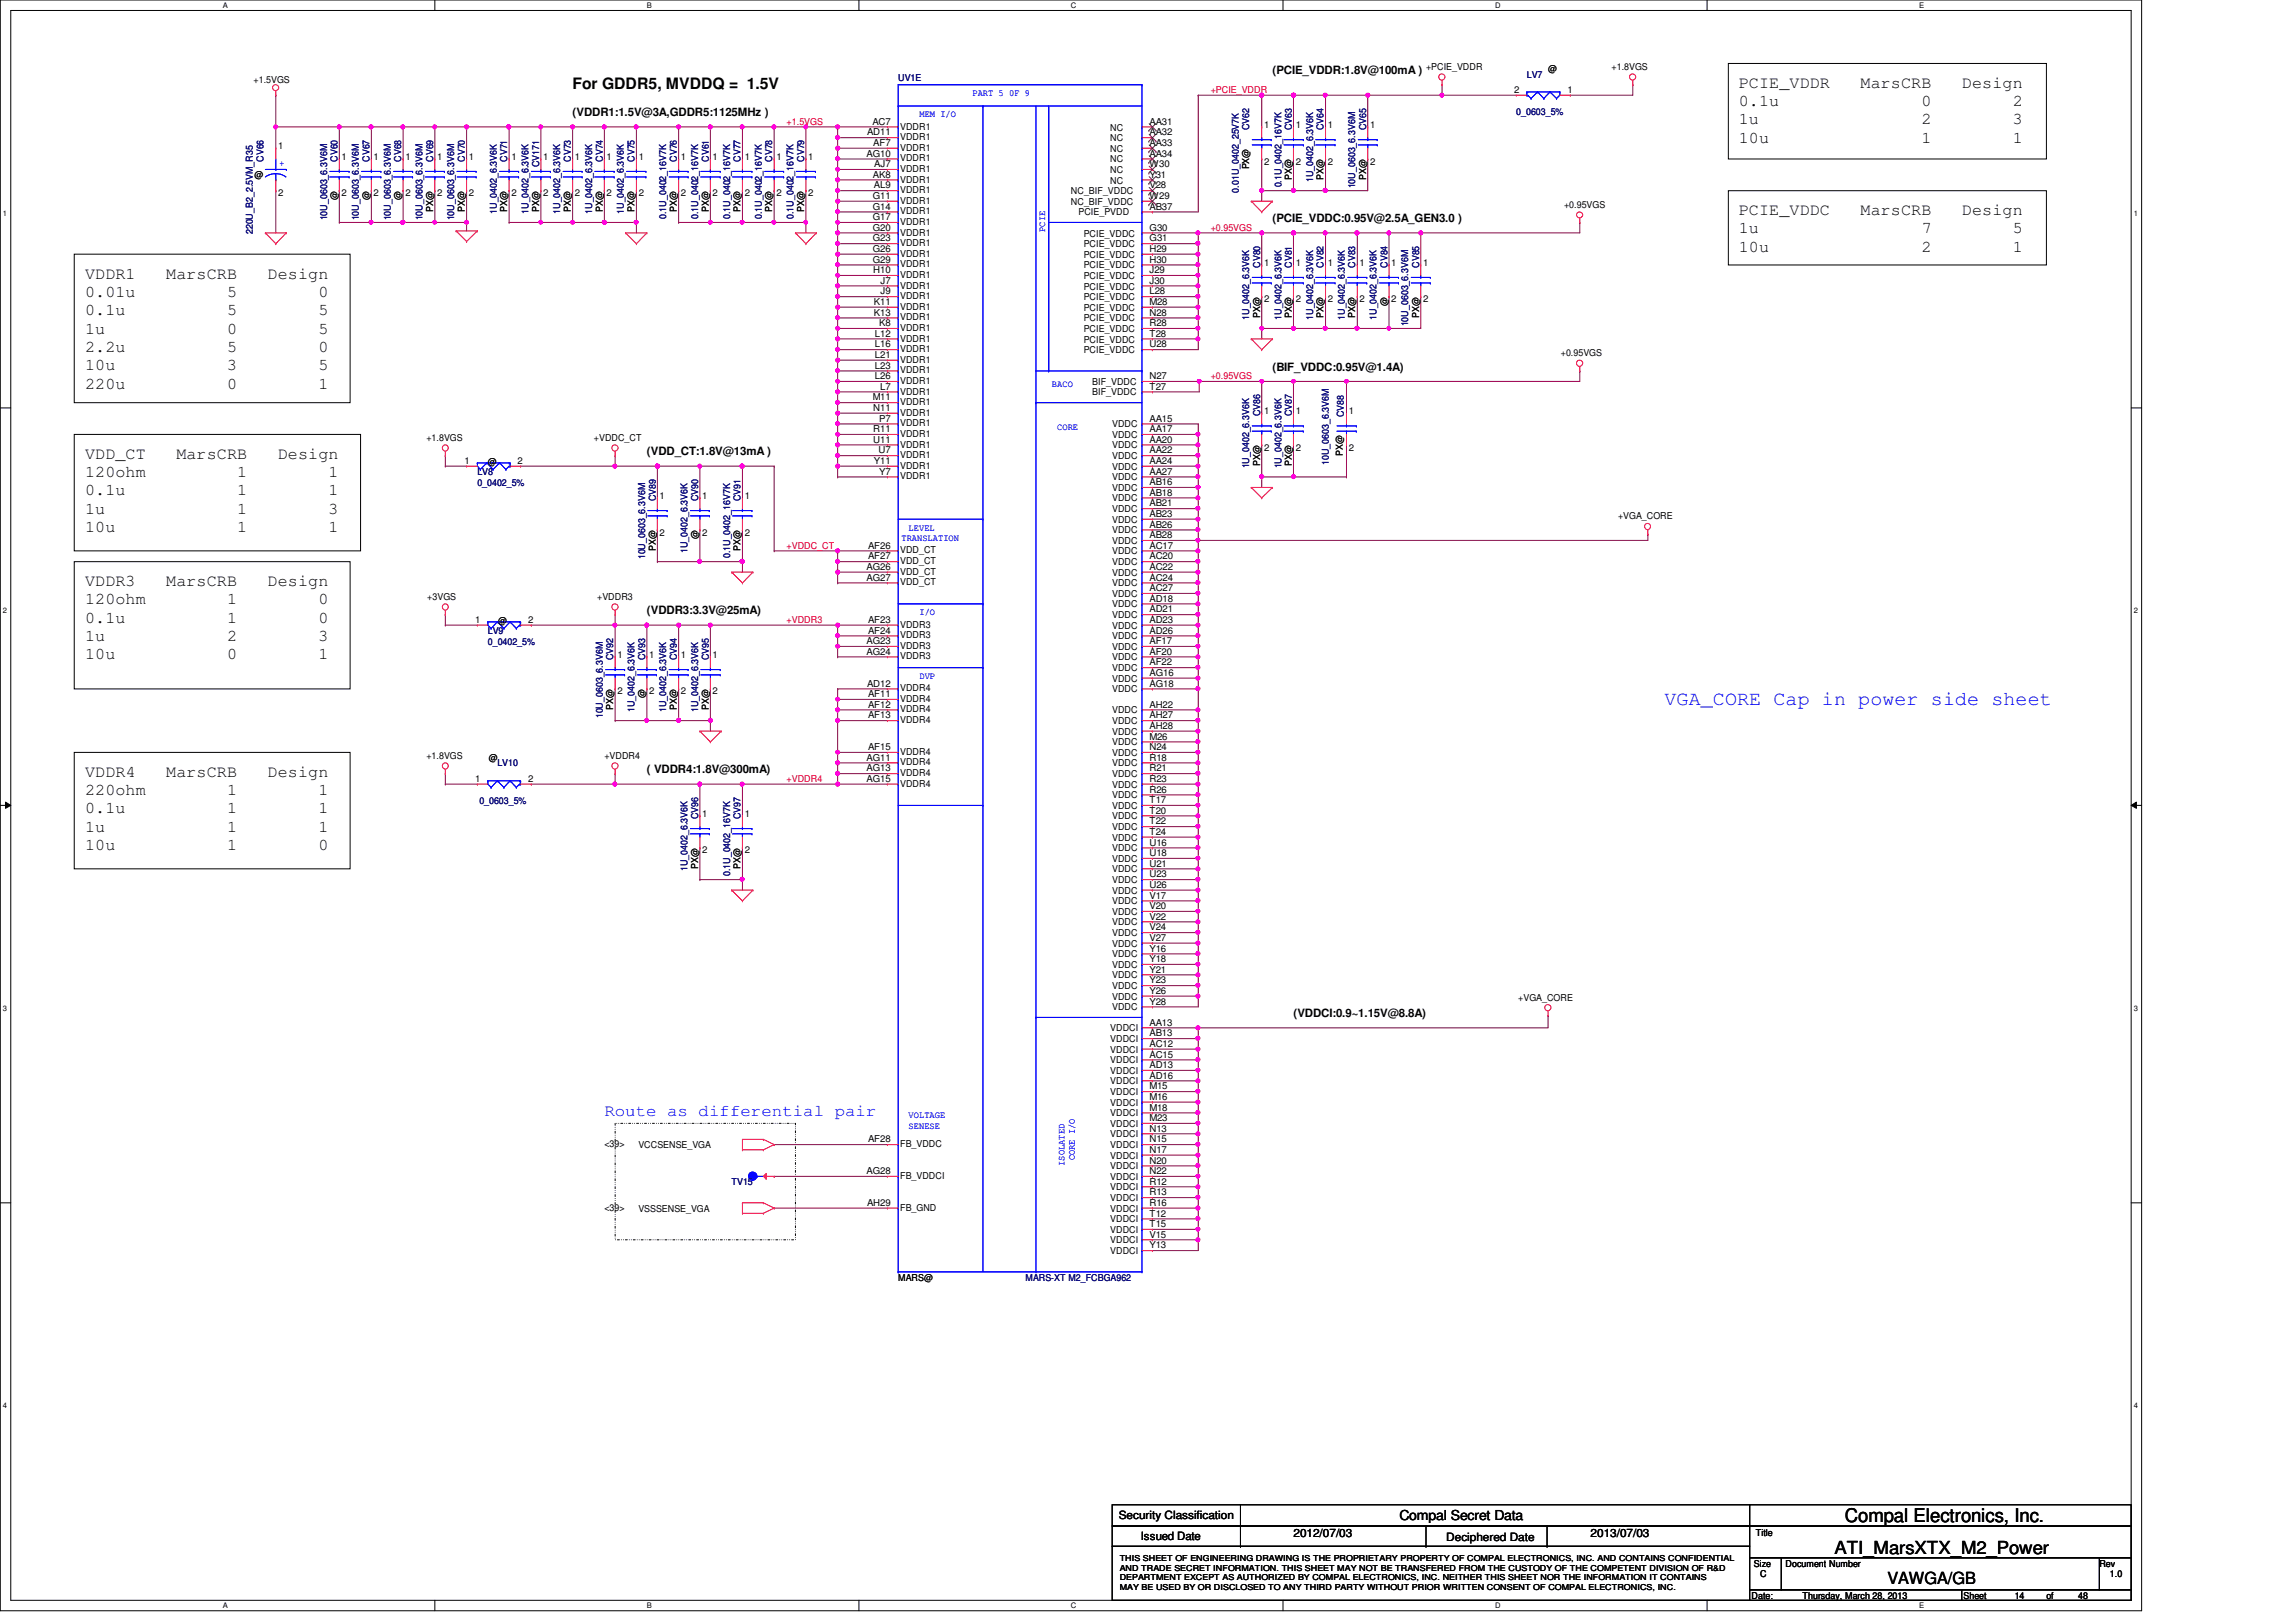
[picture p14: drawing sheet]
<svg xmlns="http://www.w3.org/2000/svg" width="297mm" height="210mm" viewBox="0 0 297 210" stroke-linecap="round" stroke-linejoin="round" font-family="sans-serif">
<defs><g id="words">
<text font-size="2.6" fill="#00f" x="215.3" y="91.2">VGA_CORE Cap in power side sheet</text>
<text font-size="2.5" x="238.7" y="197">Compal Electronics, Inc.</text>
<text font-size="2.3" x="237.3" y="201">ATI_MarsXTX_M2_Power</text>
<g font-size="2.2">
<text x="225" y="11.3">PCIE_VDDR</text>
<text x="240.7" y="11.3">MarsCRB</text>
<text x="253.8" y="11.3">Design</text>
<text x="225" y="13.7">0.1u</text>
<text x="225" y="16.1">1u</text>
<text x="248.6" y="13.7">0</text>
<text x="248.6" y="16.1">2</text>
<text x="260.4" y="13.7">2</text>
<text x="260.4" y="16.1">3</text>
<text x="225" y="18.5">10u</text>
<text x="248.6" y="18.5">1</text>
<text x="260.4" y="18.5">1</text>
<text x="225" y="27.8">PCIE_VDDC</text>
<text x="240.7" y="27.8">MarsCRB</text>
<text x="253.8" y="27.8">Design</text>
<text x="225" y="30.2">1u</text>
<text x="225" y="32.6">10u</text>
<text x="248.6" y="30.2">7</text>
<text x="248.6" y="32.6">2</text>
<text x="260.4" y="30.2">5</text>
<text x="260.4" y="32.6">1</text>
<text x="11" y="36.1">VDDR1</text>
<text x="11" y="38.4">0.01u</text>
<text x="11" y="40.8">0.1u</text>
<text x="21.5" y="36.1">MarsCRB</text>
<text x="29.4" y="38.4">5</text>
<text x="29.4" y="40.8">5</text>
<text x="34.6" y="36.1">Design</text>
<text x="41.2" y="38.4">0</text>
<text x="41.2" y="40.8">5</text>
<text x="11" y="43.2">1u</text>
<text x="11" y="45.6">2.2u</text>
<text x="11" y="47.9">10u</text>
<text x="29.4" y="43.2">0</text>
<text x="29.4" y="45.6">5</text>
<text x="29.4" y="47.9">3</text>
<text x="41.2" y="43.2">5</text>
<text x="41.2" y="45.6">0</text>
<text x="41.2" y="47.9">5</text>
<text x="11" y="50.3">220u</text>
<text x="29.4" y="50.3">0</text>
<text x="41.2" y="50.3">1</text>
<text x="11" y="59.4">VDD_CT</text>
<text x="22.8" y="59.4">MarsCRB</text>
<text x="35.9" y="59.4">Design</text>
<text x="11" y="61.7">120ohm</text>
<text x="11" y="64.1">0.1u</text>
<text x="30.7" y="61.7">1</text>
<text x="30.7" y="64.1">1</text>
<text x="42.5" y="61.7">1</text>
<text x="42.5" y="64.1">1</text>
<text x="11" y="66.5">1u</text>
<text x="11" y="68.8">10u</text>
<text x="30.7" y="66.5">1</text>
<text x="30.7" y="68.8">1</text>
<text x="42.5" y="66.5">3</text>
<text x="42.5" y="68.8">1</text>
<text x="11" y="75.8">VDDR3</text>
<text x="21.5" y="75.8">MarsCRB</text>
<text x="34.6" y="75.8">Design</text>
<text x="11" y="78.2">120ohm</text>
<text x="11" y="80.6">0.1u</text>
<text x="11" y="82.9">1u</text>
<text x="29.4" y="78.2">1</text>
<text x="29.4" y="80.6">1</text>
<text x="29.4" y="82.9">2</text>
<text x="41.2" y="78.2">0</text>
<text x="41.2" y="80.6">0</text>
<text x="41.2" y="82.9">3</text>
<text x="11" y="85.3">10u</text>
<text x="29.4" y="85.3">0</text>
<text x="41.2" y="85.3">1</text>
<text x="11" y="100.5">VDDR4</text>
<text x="21.5" y="100.5">MarsCRB</text>
<text x="34.6" y="100.5">Design</text>
<text x="11" y="102.9">220ohm</text>
<text x="11" y="105.2">0.1u</text>
<text x="11" y="107.6">1u</text>
<text x="29.4" y="102.9">1</text>
<text x="29.4" y="105.2">1</text>
<text x="29.4" y="107.6">1</text>
<text x="41.2" y="102.9">1</text>
<text x="41.2" y="105.2">1</text>
<text x="41.2" y="107.6">1</text>
<text x="11" y="110">10u</text>
<text x="29.4" y="110">1</text>
<text x="41.2" y="110">0</text>
<text x="244.2" y="205">VAWGA/GB</text>
</g>
<text font-size="2.2" fill="#00f" x="78.2" y="144.4">Route as differential pair</text>
<text font-size="2" x="74.1" y="11.5">For GDDR5, MVDDQ = 1.5V</text>
<text font-size="1.8" x="181.1" y="196.8">Compal Secret Data</text>
<g font-size="1.5">
<text x="164.6" y="9.6">(PCIE_VDDR:1.8V@100mA )</text>
<text x="74.1" y="15.1">(VDDR1:1.5V@3A,GDDR5:1125MHz )</text>
<text x="164.6" y="28.8">(PCIE_VDDC:0.95V@2.5A_GEN3.0 )</text>
<text x="164.6" y="48">(BIF_VDDC:0.95V@1.4A)</text>
<text x="83.7" y="58.9">(VDD_CT:1.8V@13mA )</text>
<text x="83.7" y="79.5">(VDDR3:3.3V@25mA)</text>
<text x="83.7" y="100.1">( VDDR4:1.8V@300mA)</text>
<text x="167.3" y="131.7">(VDDCI:0.9~1.15V@8.8A)</text>
<text x="144.7" y="196.6">Security Classification</text>
<text x="147.6" y="199.3">Issued Date</text>
<text x="167.3" y="198.8">2012/07/03</text>
<text x="187.1" y="199.4">Deciphered Date</text>
<text x="205.8" y="198.8">2013/07/03</text>
</g>
<g font-size="1.2">
<text x="32.8" y="10.7">+1.5VGS</text>
<text x="184.5" y="9.1">+PCIE_VDDR</text>
<text x="200.3" y="9.4">@</text>
<text x="208.5" y="9.1">+1.8VGS</text>
<text x="112.2" y="17.5">AD11</text>
<text x="112.9" y="16.1">AC7</text>
<text x="116.5" y="16.8">VDDR1</text>
<text x="143.6" y="16.9">NC</text>
<text x="148.7" y="17.5">AA32</text>
<text x="148.7" y="16.1">AA31</text>
<text x="163.5" y="16.6">1</text>
<text x="167.6" y="16.6">1</text>
<text x="171.8" y="16.6">1</text>
<text x="177.2" y="16.6">1</text>
<text x="195.9" y="12">2</text>
<text x="202.8" y="12">1</text>
<text x="32.9" y="23.1">@</text>
<text x="36" y="19.3">1</text>
<text x="44.2" y="20.7">1</text>
<text x="48.3" y="20.7">1</text>
<text x="52.4" y="20.7">1</text>
<text x="56.6" y="20.7">1</text>
<text x="60.7" y="20.7">1</text>
<text x="66.2" y="20.7">1</text>
<text x="70.3" y="20.7">1</text>
<text x="74.4" y="20.7">1</text>
<text x="78.5" y="20.7">1</text>
<text x="82.6" y="20.7">1</text>
<text x="88.1" y="20.7">1</text>
<text x="92.2" y="20.7">1</text>
<text x="96.3" y="20.7">1</text>
<text x="100.5" y="20.7">1</text>
<text x="104.6" y="20.7">1</text>
<text x="112.1" y="20.3">AG10</text>
<text x="112.9" y="23">AK8</text>
<text x="113" y="18.9">AF7</text>
<text x="113.1" y="21.6">AJ7</text>
<text x="116.5" y="23.6">VDDR1</text>
<text x="116.5" y="22.3">VDDR1</text>
<text x="116.5" y="20.9">VDDR1</text>
<text x="116.5" y="19.5">VDDR1</text>
<text x="116.5" y="18.1">VDDR1</text>
<text x="143.6" y="23.7">NC</text>
<text x="143.6" y="22.4">NC</text>
<text x="143.6" y="21">NC</text>
<text x="143.6" y="19.6">NC</text>
<text x="143.6" y="18.3">NC</text>
<text x="148.7" y="23">Y31</text>
<text x="148.7" y="21.6">W30</text>
<text x="148.7" y="20.3">AA34</text>
<text x="148.7" y="18.9">AA33</text>
<text x="161.6" y="21.9" transform="rotate(-90 161.6 21.9)">PX@</text>
<text x="163.5" y="21.3">2</text>
<text x="167.1" y="23.3" transform="rotate(-90 167.1 23.3)">PX@</text>
<text x="167.6" y="21.3">2</text>
<text x="171.2" y="23.3" transform="rotate(-90 171.2 23.3)">PX@</text>
<text x="171.8" y="21.3">2</text>
<text x="176.7" y="23.3" transform="rotate(-90 176.7 23.3)">PX@</text>
<text x="177.2" y="21.3">2</text>
<text x="36" y="25.4">2</text>
<text x="43.7" y="25.9" transform="rotate(-90 43.7 25.9)">@</text>
<text x="44.2" y="25.4">2</text>
<text x="47.8" y="25.9" transform="rotate(-90 47.8 25.9)">@</text>
<text x="48.3" y="25.4">2</text>
<text x="51.9" y="25.9" transform="rotate(-90 51.9 25.9)">@</text>
<text x="52.4" y="25.4">2</text>
<text x="56" y="27.4" transform="rotate(-90 56 27.4)">PX@</text>
<text x="56.6" y="25.4">2</text>
<text x="60.2" y="27.4" transform="rotate(-90 60.2 27.4)">PX@</text>
<text x="60.7" y="25.4">2</text>
<text x="65.6" y="27.4" transform="rotate(-90 65.6 27.4)">PX@</text>
<text x="66.2" y="25.4">2</text>
<text x="69.8" y="27.4" transform="rotate(-90 69.8 27.4)">PX@</text>
<text x="70.3" y="25.4">2</text>
<text x="73.9" y="27.4" transform="rotate(-90 73.9 27.4)">PX@</text>
<text x="74.4" y="25.4">2</text>
<text x="78" y="27.4" transform="rotate(-90 78 27.4)">PX@</text>
<text x="78.5" y="25.4">2</text>
<text x="82.1" y="27.4" transform="rotate(-90 82.1 27.4)">PX@</text>
<text x="82.6" y="25.4">2</text>
<text x="87.6" y="27.4" transform="rotate(-90 87.6 27.4)">PX@</text>
<text x="88.1" y="25.4">2</text>
<text x="91.7" y="27.4" transform="rotate(-90 91.7 27.4)">PX@</text>
<text x="92.2" y="25.4">2</text>
<text x="95.8" y="27.4" transform="rotate(-90 95.8 27.4)">PX@</text>
<text x="96.3" y="25.4">2</text>
<text x="99.9" y="27.4" transform="rotate(-90 99.9 27.4)">PX@</text>
<text x="100.5" y="25.4">2</text>
<text x="104.1" y="27.4" transform="rotate(-90 104.1 27.4)">PX@</text>
<text x="104.6" y="25.4">2</text>
<text x="112.9" y="29.8">G20</text>
<text x="112.9" y="28.5">G17</text>
<text x="112.9" y="27.1">G14</text>
<text x="112.9" y="25.7">G11</text>
<text x="113.1" y="24.4">AL9</text>
<text x="116.5" y="29.1">VDDR1</text>
<text x="116.5" y="27.7">VDDR1</text>
<text x="116.5" y="26.4">VDDR1</text>
<text x="116.5" y="25">VDDR1</text>
<text x="138.6" y="26.5">NC_BIF_VDDC</text>
<text x="138.6" y="25.1">NC_BIF_VDDC</text>
<text x="139.5" y="27.9">PCIE_PVDD</text>
<text x="148.7" y="29.8">G30</text>
<text x="148.7" y="27.1">AB37</text>
<text x="148.7" y="25.7">W29</text>
<text x="148.7" y="24.4">V28</text>
<text x="202.3" y="26.9">+0.95VGS</text>
<text x="112.9" y="34">G29</text>
<text x="112.9" y="32.6">G26</text>
<text x="112.9" y="31.2">G23</text>
<text x="113" y="35.3">H10</text>
<text x="116.5" y="36">VDDR1</text>
<text x="116.5" y="34.6">VDDR1</text>
<text x="116.5" y="33.2">VDDR1</text>
<text x="116.5" y="31.8">VDDR1</text>
<text x="116.5" y="30.5">VDDR1</text>
<text x="140.2" y="34.7">PCIE_VDDC</text>
<text x="140.2" y="33.4">PCIE_VDDC</text>
<text x="140.2" y="32">PCIE_VDDC</text>
<text x="140.2" y="30.6">PCIE_VDDC</text>
<text x="148.7" y="35.3">J29</text>
<text x="148.7" y="34">H30</text>
<text x="148.7" y="32.6">H29</text>
<text x="148.7" y="31.2">G31</text>
<text x="163.5" y="34.4">1</text>
<text x="167.6" y="34.4">1</text>
<text x="171.8" y="34.4">1</text>
<text x="175.9" y="34.4">1</text>
<text x="180" y="34.4">1</text>
<text x="184.1" y="34.4">1</text>
<text x="113.1" y="40.9">K13</text>
<text x="113.1" y="39.5">K11</text>
<text x="113.9" y="38.1">J9</text>
<text x="113.9" y="36.7">J7</text>
<text x="116.5" y="41.4">VDDR1</text>
<text x="116.5" y="40.1">VDDR1</text>
<text x="116.5" y="38.7">VDDR1</text>
<text x="116.5" y="37.3">VDDR1</text>
<text x="140.2" y="41.6">PCIE_VDDC</text>
<text x="140.2" y="40.2">PCIE_VDDC</text>
<text x="140.2" y="38.9">PCIE_VDDC</text>
<text x="140.2" y="37.5">PCIE_VDDC</text>
<text x="140.2" y="36.1">PCIE_VDDC</text>
<text x="148.7" y="40.9">N28</text>
<text x="148.7" y="39.5">M28</text>
<text x="148.7" y="38.1">L28</text>
<text x="148.7" y="36.7">J30</text>
<text x="163" y="41.1" transform="rotate(-90 163 41.1)">PX@</text>
<text x="163.5" y="39.1">2</text>
<text x="167.1" y="41.1" transform="rotate(-90 167.1 41.1)">PX@</text>
<text x="167.6" y="39.1">2</text>
<text x="171.2" y="41.1" transform="rotate(-90 171.2 41.1)">PX@</text>
<text x="171.8" y="39.1">2</text>
<text x="175.3" y="41.1" transform="rotate(-90 175.3 41.1)">PX@</text>
<text x="175.9" y="39.1">2</text>
<text x="179.5" y="39.6" transform="rotate(-90 179.5 39.6)">@</text>
<text x="180" y="39.1">2</text>
<text x="183.6" y="41.1" transform="rotate(-90 183.6 41.1)">PX@</text>
<text x="184.1" y="39.1">2</text>
<text x="113.2" y="47.7">L23</text>
<text x="113.2" y="46.3">L21</text>
<text x="113.2" y="45">L16</text>
<text x="113.2" y="43.6">L12</text>
<text x="113.7" y="42.2">K8</text>
<text x="116.5" y="46.9">VDDR1</text>
<text x="116.5" y="45.6">VDDR1</text>
<text x="116.5" y="44.2">VDDR1</text>
<text x="116.5" y="42.8">VDDR1</text>
<text x="140.2" y="45.7">PCIE_VDDC</text>
<text x="140.2" y="44.3">PCIE_VDDC</text>
<text x="140.2" y="43">PCIE_VDDC</text>
<text x="148.7" y="45">U28</text>
<text x="148.7" y="43.6">T28</text>
<text x="148.7" y="42.2">R28</text>
<text x="201.9" y="46.1">+0.95VGS</text>
<text x="112.9" y="51.8">M11</text>
<text x="113" y="53.2">N11</text>
<text x="113.2" y="49.1">L26</text>
<text x="113.9" y="50.4">L7</text>
<text x="116.5" y="53.8">VDDR1</text>
<text x="116.5" y="52.4">VDDR1</text>
<text x="116.5" y="51.1">VDDR1</text>
<text x="116.5" y="49.7">VDDR1</text>
<text x="116.5" y="48.3">VDDR1</text>
<text x="141.3" y="51.1">BIF_VDDC</text>
<text x="141.3" y="49.8">BIF_VDDC</text>
<text x="148.7" y="50.4">T27</text>
<text x="148.7" y="49.1">N27</text>
<text x="163.5" y="53.6">1</text>
<text x="167.6" y="53.6">1</text>
<text x="174.5" y="53.6">1</text>
<text x="55.2" y="57.1">+1.8VGS</text>
<text x="76.8" y="57.1">+VDDC_CT</text>
<text x="113" y="57.3">U11</text>
<text x="113" y="55.9">R11</text>
<text x="113.7" y="58.7">U7</text>
<text x="113.7" y="54.6">P7</text>
<text x="116.5" y="59.3">VDDR1</text>
<text x="116.5" y="57.9">VDDR1</text>
<text x="116.5" y="56.6">VDDR1</text>
<text x="116.5" y="55.2">VDDR1</text>
<text x="143.9" y="59.4">VDDC</text>
<text x="143.9" y="58">VDDC</text>
<text x="143.9" y="56.7">VDDC</text>
<text x="143.9" y="55.3">VDDC</text>
<text x="148.7" y="58.7">AA22</text>
<text x="148.7" y="57.3">AA20</text>
<text x="148.7" y="55.9">AA17</text>
<text x="148.7" y="54.6">AA15</text>
<text x="163.5" y="58.3">2</text>
<text x="167.6" y="58.3">2</text>
<text x="173.7" y="59" transform="rotate(-90 173.7 59)">PX@</text>
<text x="174.5" y="58.3">2</text>
<text x="60.1" y="60">1</text>
<text x="63.1" y="60.1">@</text>
<text x="67" y="60">2</text>
<text x="85.3" y="64.6">1</text>
<text x="90.8" y="64.6">1</text>
<text x="96.3" y="64.6">1</text>
<text x="113.1" y="60">Y11</text>
<text x="113.7" y="61.4">Y7</text>
<text x="116.5" y="62">VDDR1</text>
<text x="116.5" y="60.7">VDDR1</text>
<text x="143.9" y="64.9">VDDC</text>
<text x="143.9" y="63.5">VDDC</text>
<text x="143.9" y="62.1">VDDC</text>
<text x="143.9" y="60.8">VDDC</text>
<text x="148.7" y="65.5">AB21</text>
<text x="148.7" y="64.1">AB18</text>
<text x="148.7" y="62.8">AB16</text>
<text x="148.7" y="61.4">AA27</text>
<text x="148.7" y="60">AA24</text>
<text x="163" y="60.3" transform="rotate(-90 163 60.3)">PX@</text>
<text x="167.1" y="60.3" transform="rotate(-90 167.1 60.3)">PX@</text>
<text x="84.8" y="71.3" transform="rotate(-90 84.8 71.3)">PX@</text>
<text x="85.3" y="69.3">2</text>
<text x="90.3" y="69.8" transform="rotate(-90 90.3 69.8)">@</text>
<text x="90.8" y="69.3">2</text>
<text x="95.8" y="71.3" transform="rotate(-90 95.8 71.3)">PX@</text>
<text x="96.3" y="69.3">2</text>
<text x="112.3" y="71">AF26</text>
<text x="116.5" y="71.6">VDD_CT</text>
<text x="143.9" y="71.8">VDDC</text>
<text x="143.9" y="70.4">VDDC</text>
<text x="143.9" y="69">VDDC</text>
<text x="143.9" y="67.6">VDDC</text>
<text x="143.9" y="66.3">VDDC</text>
<text x="148.7" y="71">AC17</text>
<text x="148.7" y="69.6">AB28</text>
<text x="148.7" y="68.3">AB26</text>
<text x="148.7" y="66.9">AB23</text>
<text x="209.3" y="67.2">+VGA_CORE</text>
<text x="55.3" y="77.7">+3VGS</text>
<text x="77.3" y="77.7">+VDDR3</text>
<text x="112.1" y="75.1">AG27</text>
<text x="112.1" y="73.7">AG26</text>
<text x="112.3" y="72.4">AF27</text>
<text x="116.5" y="75.7">VDD_CT</text>
<text x="116.5" y="74.4">VDD_CT</text>
<text x="116.5" y="73">VDD_CT</text>
<text x="143.9" y="77.3">VDDC</text>
<text x="143.9" y="75.9">VDDC</text>
<text x="143.9" y="74.5">VDDC</text>
<text x="143.9" y="73.2">VDDC</text>
<text x="148.7" y="77.9">AD18</text>
<text x="148.7" y="76.5">AC27</text>
<text x="148.7" y="75.1">AC24</text>
<text x="148.7" y="73.7">AC22</text>
<text x="148.7" y="72.4">AC20</text>
<text x="61.5" y="80.6">1</text>
<text x="64.5" y="80.7">@</text>
<text x="68.3" y="80.6">2</text>
<text x="112.1" y="83.4">AG23</text>
<text x="112.3" y="82">AF24</text>
<text x="112.3" y="80.6">AF23</text>
<text x="116.5" y="84">VDDR3</text>
<text x="116.5" y="82.6">VDDR3</text>
<text x="116.5" y="81.2">VDDR3</text>
<text x="143.9" y="82.7">VDDC</text>
<text x="143.9" y="81.4">VDDC</text>
<text x="143.9" y="80">VDDC</text>
<text x="143.9" y="78.6">VDDC</text>
<text x="148.7" y="83.4">AF17</text>
<text x="148.7" y="82">AD26</text>
<text x="148.7" y="80.6">AD23</text>
<text x="148.7" y="79.2">AD21</text>
<text x="79.9" y="85.2">1</text>
<text x="79.9" y="89.9">2</text>
<text x="84" y="85.2">1</text>
<text x="84" y="89.9">2</text>
<text x="88.1" y="85.2">1</text>
<text x="88.1" y="89.9">2</text>
<text x="92.2" y="85.2">1</text>
<text x="92.2" y="89.9">2</text>
<text x="112.1" y="84.7">AG24</text>
<text x="112.2" y="88.9">AD12</text>
<text x="116.5" y="89.5">VDDR4</text>
<text x="116.5" y="85.3">VDDR3</text>
<text x="143.9" y="89.6">VDDC</text>
<text x="143.9" y="88.2">VDDC</text>
<text x="143.9" y="86.9">VDDC</text>
<text x="143.9" y="85.5">VDDC</text>
<text x="143.9" y="84.1">VDDC</text>
<text x="148.7" y="88.9">AG18</text>
<text x="148.7" y="87.5">AG16</text>
<text x="148.7" y="86.1">AF22</text>
<text x="148.7" y="84.7">AF20</text>
<text x="79.3" y="91.9" transform="rotate(-90 79.3 91.9)">PX@</text>
<text x="83.5" y="90.4" transform="rotate(-90 83.5 90.4)">@</text>
<text x="87.6" y="91.9" transform="rotate(-90 87.6 91.9)">PX@</text>
<text x="91.7" y="91.9" transform="rotate(-90 91.7 91.9)">PX@</text>
<text x="112.3" y="93">AF13</text>
<text x="112.3" y="91.6">AF12</text>
<text x="112.3" y="90.2">AF11</text>
<text x="116.5" y="93.6">VDDR4</text>
<text x="116.5" y="92.2">VDDR4</text>
<text x="116.5" y="90.8">VDDR4</text>
<text x="143.9" y="95.1">VDDC</text>
<text x="143.9" y="93.7">VDDC</text>
<text x="143.9" y="92.3">VDDC</text>
<text x="148.7" y="95.7">M26</text>
<text x="148.7" y="94.3">AH28</text>
<text x="148.7" y="93">AH27</text>
<text x="148.7" y="91.6">AH22</text>
<text x="55.2" y="98.3">+1.8VGS</text>
<text x="61.5" y="101.2">1</text>
<text x="63.2" y="98.5">@</text>
<text x="68.3" y="101.2">2</text>
<text x="78.2" y="98.3">+VDDR4</text>
<text x="112.1" y="101.2">AG15</text>
<text x="112.1" y="99.8">AG13</text>
<text x="112.1" y="98.4">AG11</text>
<text x="112.3" y="97.1">AF15</text>
<text x="116.5" y="101.8">VDDR4</text>
<text x="116.5" y="100.4">VDDR4</text>
<text x="116.5" y="99.1">VDDR4</text>
<text x="116.5" y="97.7">VDDR4</text>
<text x="143.9" y="101.9">VDDC</text>
<text x="143.9" y="100.6">VDDC</text>
<text x="143.9" y="99.2">VDDC</text>
<text x="143.9" y="97.8">VDDC</text>
<text x="143.9" y="96.4">VDDC</text>
<text x="148.7" y="101.2">R23</text>
<text x="148.7" y="99.8">R21</text>
<text x="148.7" y="98.4">R18</text>
<text x="148.7" y="97.1">N24</text>
<text x="90.8" y="105.7">1</text>
<text x="96.3" y="105.7">1</text>
<text x="143.9" y="107.4">VDDC</text>
<text x="143.9" y="106">VDDC</text>
<text x="143.9" y="104.7">VDDC</text>
<text x="143.9" y="103.3">VDDC</text>
<text x="148.7" y="106.7">T22</text>
<text x="148.7" y="105.3">T20</text>
<text x="148.7" y="103.9">T17</text>
<text x="148.7" y="102.6">R26</text>
<text x="90.3" y="112.4" transform="rotate(-90 90.3 112.4)">PX@</text>
<text x="90.8" y="110.4">2</text>
<text x="95.8" y="112.4" transform="rotate(-90 95.8 112.4)">PX@</text>
<text x="96.3" y="110.4">2</text>
<text x="143.9" y="112.9">VDDC</text>
<text x="143.9" y="111.5">VDDC</text>
<text x="143.9" y="110.2">VDDC</text>
<text x="143.9" y="108.8">VDDC</text>
<text x="148.7" y="113.5">U23</text>
<text x="148.7" y="112.1">U21</text>
<text x="148.7" y="110.8">U18</text>
<text x="148.7" y="109.4">U16</text>
<text x="148.7" y="108">T24</text>
<text x="143.9" y="119.8">VDDC</text>
<text x="143.9" y="118.4">VDDC</text>
<text x="143.9" y="117">VDDC</text>
<text x="143.9" y="115.7">VDDC</text>
<text x="143.9" y="114.3">VDDC</text>
<text x="148.7" y="119">V22</text>
<text x="148.7" y="117.6">V20</text>
<text x="148.7" y="116.3">V17</text>
<text x="148.7" y="114.9">U26</text>
<text x="143.9" y="125.3">VDDC</text>
<text x="143.9" y="123.9">VDDC</text>
<text x="143.9" y="122.5">VDDC</text>
<text x="143.9" y="121.2">VDDC</text>
<text x="148.7" y="125.9">Y21</text>
<text x="148.7" y="124.5">Y18</text>
<text x="148.7" y="123.1">Y16</text>
<text x="148.7" y="121.8">V27</text>
<text x="148.7" y="120.4">V24</text>
<text x="143.9" y="130.7">VDDC</text>
<text x="143.9" y="129.4">VDDC</text>
<text x="143.9" y="128">VDDC</text>
<text x="143.9" y="126.6">VDDC</text>
<text x="148.7" y="130">Y28</text>
<text x="148.7" y="128.6">Y26</text>
<text x="148.7" y="127.3">Y23</text>
<text x="196.4" y="129.5">+VGA_CORE</text>
<text x="143.6" y="137.6">VDDCI</text>
<text x="143.6" y="136.2">VDDCI</text>
<text x="143.6" y="134.9">VDDCI</text>
<text x="143.6" y="133.5">VDDCI</text>
<text x="148.7" y="136.9">AC15</text>
<text x="148.7" y="135.5">AC12</text>
<text x="148.7" y="134.1">AB13</text>
<text x="148.7" y="132.7">AA13</text>
<text x="143.6" y="143.1">VDDCI</text>
<text x="143.6" y="141.7">VDDCI</text>
<text x="143.6" y="140.3">VDDCI</text>
<text x="143.6" y="139">VDDCI</text>
<text x="148.7" y="143.7">M18</text>
<text x="148.7" y="142.3">M16</text>
<text x="148.7" y="141">M15</text>
<text x="148.7" y="139.6">AD16</text>
<text x="148.7" y="138.2">AD13</text>
<text x="78.2" y="148.4">&lt;39&gt;</text>
<text x="82.6" y="148.6">VCCSENSE_VGA</text>
<text x="112.3" y="147.8">AF28</text>
<text x="116.5" y="148.4">FB_VDDC</text>
<text x="143.6" y="149.9">VDDCI</text>
<text x="143.6" y="148.6">VDDCI</text>
<text x="143.6" y="147.2">VDDCI</text>
<text x="143.6" y="145.8">VDDCI</text>
<text x="143.6" y="144.4">VDDCI</text>
<text x="148.7" y="149.2">N17</text>
<text x="148.7" y="147.8">N15</text>
<text x="148.7" y="146.4">N13</text>
<text x="148.7" y="145.1">M23</text>
<text x="112.1" y="151.9">AG28</text>
<text x="116.5" y="152.6">FB_VDDCI</text>
<text x="143.6" y="155.4">VDDCI</text>
<text x="143.6" y="154.1">VDDCI</text>
<text x="143.6" y="152.7">VDDCI</text>
<text x="143.6" y="151.3">VDDCI</text>
<text x="148.7" y="154.7">R13</text>
<text x="148.7" y="153.3">R12</text>
<text x="148.7" y="151.9">N22</text>
<text x="148.7" y="150.6">N20</text>
<text x="78.2" y="156.7">&lt;39&gt;</text>
<text x="82.6" y="156.8">VSSSENSE_VGA</text>
<text x="112.2" y="156">AH29</text>
<text x="116.5" y="156.7">FB_GND</text>
<text x="143.6" y="160.9">VDDCI</text>
<text x="143.6" y="159.6">VDDCI</text>
<text x="143.6" y="158.2">VDDCI</text>
<text x="143.6" y="156.8">VDDCI</text>
<text x="148.7" y="161.5">Y13</text>
<text x="148.7" y="160.1">V15</text>
<text x="148.7" y="158.8">T15</text>
<text x="148.7" y="157.4">T12</text>
<text x="148.7" y="156">R16</text>
<text x="116.2" y="165.7">MARS@</text>
<text x="143.6" y="162.3">VDDCI</text>
<text x="226.9" y="202.7">Size</text>
<text x="227.2" y="198.8">Title</text>
<text x="231" y="202.7">Document Number</text>
<text x="271.6" y="202.7">Rev</text>
<text x="226.6" y="206.9">Date:</text>
<text x="227.7" y="204.1">C</text>
<text x="233.2" y="206.9">Thursday, March 28, 2013</text>
<text x="254" y="206.9">Sheet</text>
<text x="260.6" y="206.9">14</text>
<text x="264.7" y="206.9">of</text>
<text x="268.9" y="206.9">48</text>
<text x="273" y="204.1">1.0</text>
</g>
<g font-size="1.2" fill="#000080">
<text x="116.2" y="10.5">UV1E</text>
<text x="197.5" y="10">LV7</text>
<text x="161.6" y="16.8" transform="rotate(-90 161.6 16.8)">CV62</text>
<text x="167.1" y="16.8" transform="rotate(-90 167.1 16.8)">CV63</text>
<text x="171.2" y="16.8" transform="rotate(-90 171.2 16.8)">CV64</text>
<text x="176.7" y="16.8" transform="rotate(-90 176.7 16.8)">CV65</text>
<text x="196.2" y="14.9">0_0603_5%</text>
<text x="34.1" y="21" transform="rotate(-90 34.1 21)">CV66</text>
<text x="43.7" y="21" transform="rotate(-90 43.7 21)">CV60</text>
<text x="47.8" y="21" transform="rotate(-90 47.8 21)">CV67</text>
<text x="51.9" y="21" transform="rotate(-90 51.9 21)">CV68</text>
<text x="56" y="21" transform="rotate(-90 56 21)">CV69</text>
<text x="60.2" y="21" transform="rotate(-90 60.2 21)">CV70</text>
<text x="65.6" y="21" transform="rotate(-90 65.6 21)">CV71</text>
<text x="69.8" y="21.7" transform="rotate(-90 69.8 21.7)">CV171</text>
<text x="73.9" y="21" transform="rotate(-90 73.9 21)">CV73</text>
<text x="78" y="21" transform="rotate(-90 78 21)">CV74</text>
<text x="82.1" y="21" transform="rotate(-90 82.1 21)">CV75</text>
<text x="87.6" y="21" transform="rotate(-90 87.6 21)">CV76</text>
<text x="91.7" y="21" transform="rotate(-90 91.7 21)">CV61</text>
<text x="95.8" y="21" transform="rotate(-90 95.8 21)">CV77</text>
<text x="99.9" y="21" transform="rotate(-90 99.9 21)">CV78</text>
<text x="104.1" y="21" transform="rotate(-90 104.1 21)">CV79</text>
<text x="169.9" y="23.6" transform="rotate(-90 169.9 23.6)">1U_0402_6.3V6K</text>
<text x="42.3" y="28.5" transform="rotate(-90 42.3 28.5)">10U_0603_6.3V6M</text>
<text x="46.4" y="28.5" transform="rotate(-90 46.4 28.5)">10U_0603_6.3V6M</text>
<text x="50.5" y="28.5" transform="rotate(-90 50.5 28.5)">10U_0603_6.3V6M</text>
<text x="54.6" y="28.5" transform="rotate(-90 54.6 28.5)">10U_0603_6.3V6M</text>
<text x="58.8" y="28.5" transform="rotate(-90 58.8 28.5)">10U_0603_6.3V6M</text>
<text x="64.3" y="27.7" transform="rotate(-90 64.3 27.7)">1U_0402_6.3V6K</text>
<text x="68.4" y="27.7" transform="rotate(-90 68.4 27.7)">1U_0402_6.3V6K</text>
<text x="72.5" y="27.7" transform="rotate(-90 72.5 27.7)">1U_0402_6.3V6K</text>
<text x="76.6" y="27.7" transform="rotate(-90 76.6 27.7)">1U_0402_6.3V6K</text>
<text x="80.7" y="27.7" transform="rotate(-90 80.7 27.7)">1U_0402_6.3V6K</text>
<text x="86.2" y="28.4" transform="rotate(-90 86.2 28.4)">0.1U_0402_16V7K</text>
<text x="90.3" y="28.4" transform="rotate(-90 90.3 28.4)">0.1U_0402_16V7K</text>
<text x="94.4" y="28.4" transform="rotate(-90 94.4 28.4)">0.1U_0402_16V7K</text>
<text x="98.5" y="28.4" transform="rotate(-90 98.5 28.4)">0.1U_0402_16V7K</text>
<text x="102.7" y="28.4" transform="rotate(-90 102.7 28.4)">0.1U_0402_16V7K</text>
<text x="160.3" y="24.9" transform="rotate(-90 160.3 24.9)">0.01U_0402_25V7K</text>
<text x="165.8" y="24.3" transform="rotate(-90 165.8 24.3)">0.1U_0402_16V7K</text>
<text x="175.3" y="24.4" transform="rotate(-90 175.3 24.4)">10U_0603_6.3V6M</text>
<text x="32.7" y="30.3" transform="rotate(-90 32.7 30.3)">220U_B2_2.5VM_R35</text>
<text x="163" y="34.7" transform="rotate(-90 163 34.7)">CV80</text>
<text x="167.1" y="34.7" transform="rotate(-90 167.1 34.7)">CV81</text>
<text x="171.2" y="34.7" transform="rotate(-90 171.2 34.7)">CV82</text>
<text x="175.3" y="34.7" transform="rotate(-90 175.3 34.7)">CV83</text>
<text x="179.5" y="34.7" transform="rotate(-90 179.5 34.7)">CV84</text>
<text x="183.6" y="34.7" transform="rotate(-90 183.6 34.7)">CV85</text>
<text x="161.6" y="41.4" transform="rotate(-90 161.6 41.4)">1U_0402_6.3V6K</text>
<text x="165.8" y="41.4" transform="rotate(-90 165.8 41.4)">1U_0402_6.3V6K</text>
<text x="169.9" y="41.4" transform="rotate(-90 169.9 41.4)">1U_0402_6.3V6K</text>
<text x="174" y="41.4" transform="rotate(-90 174 41.4)">1U_0402_6.3V6K</text>
<text x="178.1" y="41.4" transform="rotate(-90 178.1 41.4)">1U_0402_6.3V6K</text>
<text x="182.2" y="42.2" transform="rotate(-90 182.2 42.2)">10U_0603_6.3V6M</text>
<text x="163" y="53.9" transform="rotate(-90 163 53.9)">CV86</text>
<text x="167.1" y="53.9" transform="rotate(-90 167.1 53.9)">CV87</text>
<text x="173.9" y="54" transform="rotate(-90 173.9 54)">CV88</text>
<text x="61.8" y="61.5">LV8</text>
<text x="61.8" y="62.9">0_0402_5%</text>
<text x="84.8" y="64.9" transform="rotate(-90 84.8 64.9)">CV89</text>
<text x="90.3" y="64.9" transform="rotate(-90 90.3 64.9)">CV90</text>
<text x="95.8" y="64.9" transform="rotate(-90 95.8 64.9)">CV91</text>
<text x="161.6" y="60.6" transform="rotate(-90 161.6 60.6)">1U_0402_6.3V6K</text>
<text x="165.8" y="60.6" transform="rotate(-90 165.8 60.6)">1U_0402_6.3V6K</text>
<text x="171.9" y="60.2" transform="rotate(-90 171.9 60.2)">10U_0603_6.3V6M</text>
<text x="88.9" y="71.6" transform="rotate(-90 88.9 71.6)">1U_0402_6.3V6K</text>
<text x="83.5" y="72.4" transform="rotate(-90 83.5 72.4)">10U_0603_6.3V6M</text>
<text x="94.4" y="72.3" transform="rotate(-90 94.4 72.3)">0.1U_0402_16V7K</text>
<text x="63.1" y="82">LV9</text>
<text x="63.1" y="83.4">0_0402_5%</text>
<text x="79.3" y="85.4" transform="rotate(-90 79.3 85.4)">CV92</text>
<text x="83.5" y="85.4" transform="rotate(-90 83.5 85.4)">CV93</text>
<text x="87.6" y="85.4" transform="rotate(-90 87.6 85.4)">CV94</text>
<text x="91.7" y="85.4" transform="rotate(-90 91.7 85.4)">CV95</text>
<text x="78" y="93" transform="rotate(-90 78 93)">10U_0603_6.3V6M</text>
<text x="82.1" y="92.2" transform="rotate(-90 82.1 92.2)">1U_0402_6.3V6K</text>
<text x="86.2" y="92.2" transform="rotate(-90 86.2 92.2)">1U_0402_6.3V6K</text>
<text x="90.3" y="92.2" transform="rotate(-90 90.3 92.2)">1U_0402_6.3V6K</text>
<text x="64.3" y="99.2">LV10</text>
<text x="62" y="104">0_0603_5%</text>
<text x="90.3" y="106" transform="rotate(-90 90.3 106)">CV96</text>
<text x="95.8" y="106" transform="rotate(-90 95.8 106)">CV97</text>
<text x="88.9" y="112.7" transform="rotate(-90 88.9 112.7)">1U_0402_6.3V6K</text>
<text x="94.4" y="113.4" transform="rotate(-90 94.4 113.4)">0.1U_0402_16V7K</text>
<text x="94.7" y="153.4">TV15</text>
<text x="132.7" y="165.7">MARS-XT M2_FCBGA962</text>
</g>
<g font-size="1.2" fill="#f00">
<text x="101.8" y="16.2">+1.5VGS</text>
<text x="156.6" y="12.1">+PCIE_VDDR</text>
<text x="156.6" y="29.9">+0.95VGS</text>
<text x="156.6" y="49.1">+0.95VGS</text>
<text x="101.8" y="71">+VDDC_CT</text>
<text x="101.8" y="80.6">+VDDR3</text>
<text x="101.8" y="101.2">+VDDR4</text>
</g>
<g font-size="1.2" fill="#00f">
<text x="119" y="15.1">MEM I/O</text>
<text x="125.8" y="12.4">PART 5 0F 9</text>
<text x="36.1" y="21.4">+</text>
<text x="135.2" y="30" transform="rotate(-90 135.2 30)">PCIE</text>
<text x="136.1" y="50.1">BACO</text>
<text x="136.8" y="55.6">CORE</text>
<text x="116.6" y="70">TRANSLATION</text>
<text x="117.6" y="68.7">LEVEL</text>
<text x="119" y="79.6">I/O</text>
<text x="119" y="87.8">DVP</text>
<text x="117.6" y="146.1">SENESE</text>
<text x="117.6" y="144.7">VOLTAGE</text>
<text x="137.7" y="150.9" transform="rotate(-90 137.7 150.9)">ISOLATED</text>
<text x="139.1" y="150.2" transform="rotate(-90 139.1 150.2)">CORE I/O</text>
</g>
<g font-size="1.1">
<text x="144.9" y="203.2">AND TRADE SECRET INFORMATION. THIS SHEET MAY NOT BE TRANSFERED FROM THE CUSTODY OF THE COMPETENT DIVISION OF R&amp;D</text>
<text x="144.9" y="202">THIS SHEET OF ENGINEERING DRAWING IS THE PROPRIETARY PROPERTY OF COMPAL ELECTRONICS, INC. AND CONTAINS CONFIDENTIAL</text>
<text x="144.9" y="204.5">DEPARTMENT EXCEPT AS AUTHORIZED BY COMPAL ELECTRONICS, INC. NEITHER THIS SHEET NOR THE INFORMATION IT CONTAINS</text>
<text x="144.9" y="205.7">MAY BE USED BY OR DISCLOSED TO ANY THIRD PARTY WITHOUT PRIOR WRITTEN CONSENT OF COMPAL ELECTRONICS, INC.</text>
</g>
<g font-size="1">
<text x="28.8" y="1">A</text>
<text x="83.7" y="1">B</text>
<text x="138.6" y="1">C</text>
<text x="193.4" y="1">D</text>
<text x="248.3" y="1">E</text>
<text x=".4" y="27.9">1</text>
<text x="276.1" y="27.9">1</text>
<text x=".4" y="79.4">2</text>
<text x="276.1" y="79.4">2</text>
<text x=".4" y="130.8">3</text>
<text x="276.1" y="130.8">3</text>
<text x=".4" y="182.2">4</text>
<text x="276.1" y="182.2">4</text>
<text x="28.8" y="208.1">A</text>
<text x="83.7" y="208.1">B</text>
<text x="138.6" y="208.1">C</text>
<text x="193.4" y="208.1">D</text>
<text x="248.3" y="208.1">E</text>
</g>
</g></defs>
<path d="M0 0h277.1v208.4h-277.1zM1.4 1.4h274.3v205.7h-274.3z" fill="none" stroke="#000" stroke-width=".13"/>
<g fill="#fff">
<path d="M28.8 .1h.7v1.1h-.7z"/>
<path d="M28.8 207.2h.7v1.1h-.7z"/>
</g>
<path d="M56.3 0v1.4M56.3 207.1v1.3" fill="none" stroke="#000" stroke-width=".13"/>
<g fill="#fff">
<path d="M83.7 .1h.6v1.1h-.6z"/>
<path d="M83.7 207.2h.6v1.1h-.6z"/>
</g>
<path d="M111.1 0v1.4M111.1 207.1v1.3" fill="none" stroke="#000" stroke-width=".13"/>
<g fill="#fff">
<path d="M138.6 .1h.7v1.1h-.7z"/>
<path d="M138.6 207.2h.7v1.1h-.7z"/>
</g>
<path d="M166 0v1.4M166 207.1v1.3" fill="none" stroke="#000" stroke-width=".13"/>
<g fill="#fff">
<path d="M193.4 .1h.7v1.1h-.7z"/>
<path d="M193.4 207.2h.7v1.1h-.7z"/>
</g>
<path d="M220.8 0v1.4M220.8 207.1v1.3" fill="none" stroke="#000" stroke-width=".13"/>
<g fill="#fff">
<path d="M248.3 .1h.6v1.1h-.6z"/>
<path d="M248.3 207.2h.6v1.1h-.6z"/>
<path d="M.4 27.1h.5v1.1h-.5z"/>
<path d="M276.1 27.1h.5v1.1h-.5z"/>
<path d="M.4 78.5h.5v1.1h-.5z"/>
<path d="M276.1 78.5h.5v1.1h-.5z"/>
</g>
<path d="M0 52.8h1.4M275.7 52.8h1.4" fill="none" stroke="#000" stroke-width=".13"/>
<g fill="#fff">
<path d="M.4 129.9h.5v1.1h-.5z"/>
<path d="M276.1 129.9h.5v1.1h-.5z"/>
</g>
<path d="M0 104.2h1.4M.7 103.8l.7 .4-.7 .4zM275.7 104.2l.7-.4v.8zM275.7 104.2h1.4" fill="none" stroke="#000" stroke-width=".13"/>
<path d="M.7 103.8l.7 .4-.7 .4zM275.7 104.2l.7-.4v.8z" fill="#000"/>
<g fill="#fff">
<path d="M.4 181.4h.5v1.1h-.5z"/>
<path d="M276.1 181.4h.5v1.1h-.5z"/>
</g>
<path d="M223.6 8.2h41.1v12.4h-41.1zM9.6 32.9h35.7v19.2h-35.7zM223.6 24.7h41.1v9.6h-41.1zM9.6 56.2h37v15.1h-37zM9.6 72.7h35.7v16.5h-35.7zM9.6 97.4h35.7v15h-35.7zM0 155.7h1.4M275.7 155.7h1.4" fill="none" stroke="#000" stroke-width=".13"/>
<path d="M79.6 145.4h23.3v15h-23.3z" fill="none" stroke="#000" stroke-width=".13" stroke-dasharray=".3 .3 0 .3 0 .3"/>
<path d="M155 12.3h.1M155 12.3v15.1M171.5 12.3h.1M171.5 12.3h5.4" fill="none" stroke="#800040" stroke-width=".13"/>
<circle cx="171.4" cy="12.3" r=".26" fill="#f0f"/>
<circle cx="171.4" cy="12.3" r=".26" fill="none" stroke="#f0f" stroke-width=".13"/>
<path d="M163.2 12.3h.1M163.2 12.3h4.1" fill="none" stroke="#800040" stroke-width=".13"/>
<circle cx="167.3" cy="12.3" r=".26" fill="#f0f"/>
<circle cx="167.3" cy="12.3" r=".26" fill="none" stroke="#f0f" stroke-width=".13"/>
<circle cx="163.2" cy="12.3" r=".26" fill="#f0f"/>
<circle cx="163.2" cy="12.3" r=".26" fill="none" stroke="#f0f" stroke-width=".13"/>
<path d="M167.3 12.3h.1M167.3 12.3h4.2M171.5 12.3h.1M171.5 12.3v4.1M163.2 24.7h.1M163.2 24.7v1.3" fill="none" stroke="#800040" stroke-width=".13"/>
<circle cx="167.3" cy="12.3" r=".26" fill="#f0f"/>
<circle cx="167.3" cy="12.3" r=".26" fill="none" stroke="#f0f" stroke-width=".13"/>
<path d="M167.3 12.3h.1M167.3 12.3v4.1M211.2 11h.1M211.2 11v1.3M155 30.1h.1M155 30.1h8.2M167.3 20.6h.1M167.3 20.6v4.1M171.5 20.6h.1M171.5 20.6v4.1" fill="none" stroke="#800040" stroke-width=".13"/>
<circle cx="155" cy="30.1" r=".26" fill="#f0f"/>
<circle cx="155" cy="30.1" r=".26" fill="none" stroke="#f0f" stroke-width=".13"/>
<path d="M96.1 68.6h.1M96.1 60.3h.1M96.1 60.3v4.1M96.1 68.6v4.1" fill="none" stroke="#800040" stroke-width=".13"/>
<circle cx="96" cy="60.3" r=".26" fill="#f0f"/>
<circle cx="96" cy="60.3" r=".26" fill="none" stroke="#f0f" stroke-width=".13"/>
<path d="M85 60.3h.1M85 60.3v4.1" fill="none" stroke="#800040" stroke-width=".13"/>
<circle cx="85" cy="60.3" r=".26" fill="#f0f"/>
<circle cx="85" cy="60.3" r=".26" fill="none" stroke="#f0f" stroke-width=".13"/>
<path d="M96.1 72.7h.1M96.1 72.7v1.3" fill="none" stroke="#800040" stroke-width=".13"/>
<circle cx="96" cy="72.6" r=".26" fill="#f0f"/>
<circle cx="96" cy="72.6" r=".26" fill="none" stroke="#f0f" stroke-width=".13"/>
<path d="M108.4 74h.1M108.4 74v1.4M108.4 83.7h.1M108.4 83.7v1.3" fill="none" stroke="#800040" stroke-width=".13"/>
<circle cx="108.4" cy="83.6" r=".25" fill="#f0f"/>
<circle cx="108.4" cy="83.6" r=".25" fill="none" stroke="#f0f" stroke-width=".13"/>
<path d="M186.6 12.3h.1M186.6 12.3h9.6M57.6 59h.1M57.6 59v1.3" fill="none" stroke="#800040" stroke-width=".13"/>
<path d="M186.4 12.1h.1l.2 .1v.3l-.2 .1-.1-.1z" fill-rule="evenodd" fill="#f0f"/>
<path d="M186.4 12.1h.1l.2 .1v.3l-.2 .1-.1-.1z" fill="none" stroke="#f0f" stroke-width=".13"/>
<path d="M35.7 12.3h.1M35.7 12.3v4.1M104.3 16.4h.1M104.3 16.4h4.1M203.2 12.3h.1M203.2 12.3h8M204.4 28.8h.1M204.4 28.8v1.3" fill="none" stroke="#800040" stroke-width=".13"/>
<circle cx="108.4" cy="16.4" r=".26" fill="#f0f"/>
<circle cx="108.4" cy="16.4" r=".26" fill="none" stroke="#f0f" stroke-width=".13"/>
<path d="M104.1 16.2h.1l.2 .1v.3l-.2 .1-.1-.1z" fill-rule="evenodd" fill="#f0f"/>
<path d="M104.1 16.2h.1l.2 .1v.3l-.2 .1-.1-.1z" fill="none" stroke="#f0f" stroke-width=".13"/>
<path d="M91.9 80.9h.1M91.9 80.9h16.5" fill="none" stroke="#800040" stroke-width=".13"/>
<circle cx="108.4" cy="80.9" r=".26" fill="#f0f"/>
<circle cx="108.4" cy="80.9" r=".26" fill="none" stroke="#f0f" stroke-width=".13"/>
<path d="M57.6 60.3h.1M57.6 60.3h2.8M90.5 60.3h.1M90.5 60.3h5.6" fill="none" stroke="#800040" stroke-width=".13"/>
<circle cx="96" cy="60.3" r=".26" fill="#f0f"/>
<circle cx="96" cy="60.3" r=".26" fill="none" stroke="#f0f" stroke-width=".13"/>
<path d="M90.4 60.1h.1l.2 .1v.3l-.2 .1-.1-.1z" fill-rule="evenodd" fill="#f0f"/>
<path d="M90.4 60.1h.1l.2 .1v.3l-.2 .1-.1-.1z" fill="none" stroke="#f0f" stroke-width=".13"/>
<path d="M96.1 113.8h.1M96.1 113.8v1.4" fill="none" stroke="#800040" stroke-width=".13"/>
<circle cx="96" cy="113.8" r=".26" fill="#f0f"/>
<circle cx="96" cy="113.8" r=".26" fill="none" stroke="#f0f" stroke-width=".13"/>
<path d="M96.1 101.5h.1M96.1 101.5v4.1" fill="none" stroke="#800040" stroke-width=".13"/>
<circle cx="96" cy="101.5" r=".26" fill="#f0f"/>
<circle cx="96" cy="101.5" r=".26" fill="none" stroke="#f0f" stroke-width=".13"/>
<path d="M90.5 109.7h.1M90.5 101.5h.1M90.5 101.5v4.1M90.5 109.7v4.1M96.1 109.7h.1M96.1 109.7v4.1" fill="none" stroke="#800040" stroke-width=".13"/>
<path d="M90.4 101.3l.1-.1 .2 .1v.3l-.2 .1-.1-.1z" fill-rule="evenodd" fill="#f0f"/>
<path d="M90.4 101.3l.1-.1 .2 .1v.3l-.2 .1-.1-.1z" fill="none" stroke="#f0f" stroke-width=".13"/>
<path d="M90.5 72.7h.1M90.5 72.7h5.6" fill="none" stroke="#800040" stroke-width=".13"/>
<circle cx="96" cy="72.6" r=".26" fill="#f0f"/>
<circle cx="96" cy="72.6" r=".26" fill="none" stroke="#f0f" stroke-width=".13"/>
<path d="M90.4 72.5l.1-.1 .2 .1v.3l-.2 .1-.1-.1z" fill-rule="evenodd" fill="#f0f"/>
<path d="M90.4 72.5l.1-.1 .2 .1v.3l-.2 .1-.1-.1z" fill="none" stroke="#f0f" stroke-width=".13"/>
<path d="M85 68.6h.1M85 68.6v4.1M100.2 60.3h.1M100.2 60.3v11M108.4 71.3h.1M108.4 71.3h6.4" fill="none" stroke="#800040" stroke-width=".13"/>
<circle cx="108.4" cy="71.3" r=".26" fill="#f0f"/>
<circle cx="108.4" cy="71.3" r=".26" fill="none" stroke="#f0f" stroke-width=".13"/>
<path d="M155 12.3h.1M155 12.3h8.2M163.2 12.3h.1M163.2 12.3v4.1" fill="none" stroke="#800040" stroke-width=".13"/>
<circle cx="163.2" cy="12.3" r=".26" fill="#f0f"/>
<circle cx="163.2" cy="12.3" r=".26" fill="none" stroke="#f0f" stroke-width=".13"/>
<path d="M163.2 20.6h.1M163.2 20.6v4.1M183.8 30.1h.1M183.8 30.1h20.6" fill="none" stroke="#800040" stroke-width=".13"/>
<circle cx="183.8" cy="30.1" r=".26" fill="#f0f"/>
<circle cx="183.8" cy="30.1" r=".26" fill="none" stroke="#f0f" stroke-width=".13"/>
<path d="M87.8 24.7h.1M87.8 24.7v4.1M91.9 24.7h.1M91.9 24.7v4.1M96.1 24.7h.1M96.1 24.7v4.1M100.2 24.7h.1M100.2 28.8h.1M100.2 24.7v4.1M104.3 24.7h.1M104.3 24.7v4.1h-4.1" fill="none" stroke="#800040" stroke-width=".13"/>
<path d="M104.1 28.6h.3l.1 .1-.1 .2-.2 .1-.1-.1z" fill-rule="evenodd" fill="#f0f"/>
<path d="M104.1 28.6h.3l.1 .1-.1 .2-.2 .1-.1-.1z" fill="none" stroke="#f0f" stroke-width=".13"/>
<path d="M96.1 28.8h.1M96.1 28.8h4.1" fill="none" stroke="#800040" stroke-width=".13"/>
<circle cx="100.1" cy="28.8" r=".25" fill="#f0f"/>
<circle cx="100.1" cy="28.8" r=".25" fill="none" stroke="#f0f" stroke-width=".13"/>
<path d="M100.2 16.4h.1M100.2 16.4h4.1M104.3 16.4h.1M104.3 16.4v4.2" fill="none" stroke="#800040" stroke-width=".13"/>
<circle cx="100.1" cy="16.4" r=".26" fill="#f0f"/>
<circle cx="100.1" cy="16.4" r=".26" fill="none" stroke="#f0f" stroke-width=".13"/>
<path d="M96.1 16.4h.1M96.1 16.4h4.1M100.2 16.4h.1M100.2 16.4v4.2" fill="none" stroke="#800040" stroke-width=".13"/>
<circle cx="96" cy="16.4" r=".26" fill="#f0f"/>
<circle cx="96" cy="16.4" r=".26" fill="none" stroke="#f0f" stroke-width=".13"/>
<path d="M91.9 16.4h.1M91.9 16.4h4.2M91.9 16.4v4.2M96.1 16.4h.1M96.1 16.4v4.2" fill="none" stroke="#800040" stroke-width=".13"/>
<circle cx="91.9" cy="16.4" r=".26" fill="#f0f"/>
<circle cx="91.9" cy="16.4" r=".26" fill="none" stroke="#f0f" stroke-width=".13"/>
<path d="M87.8 16.4h.1M87.8 16.4h4.1" fill="none" stroke="#800040" stroke-width=".13"/>
<circle cx="87.8" cy="16.4" r=".26" fill="#f0f"/>
<circle cx="87.8" cy="16.4" r=".26" fill="none" stroke="#f0f" stroke-width=".13"/>
<path d="M87.8 16.4h.1M87.8 16.4v4.2M108.4 17.8h.1M108.4 19.2h.1M108.4 16.4h.1M108.4 17.8h6.4M108.4 19.2h6.4M108.4 16.4v2.8" fill="none" stroke="#800040" stroke-width=".13"/>
<circle cx="108.4" cy="17.8" r=".26" fill="#f0f"/>
<circle cx="108.4" cy="17.8" r=".26" fill="none" stroke="#f0f" stroke-width=".13"/>
<g fill="none" stroke="#800040" stroke-width=".13">
<path d="M60.4 16.4h.1M60.4 16.4v4.2M65.9 16.4h.1M65.9 16.4v4.2M82.3 16.4h.1M82.3 16.4h5.5M60.4 28.8h.1M60.4 28.8v1.1M65.9 24.7h.1M65.9 24.7v4.1M70 24.7h.1M70 24.7v4.1"/>
<path d="M74.1 24.7h.1M74.1 24.7v4.1M78.2 24.7h.1M78.2 24.7v4.1M82.3 28.8h.1M82.3 28.8v1.3M104.3 28.8h.1M104.3 28.8v1.3"/>
</g>
<circle cx="60.4" cy="16.4" r=".26" fill="#f0f"/>
<circle cx="60.4" cy="16.4" r=".26" fill="none" stroke="#f0f" stroke-width=".13"/>
<path d="M60.4 16.4h.1M60.4 16.4h5.5" fill="none" stroke="#800040" stroke-width=".13"/>
<circle cx="65.8" cy="16.4" r=".26" fill="#f0f"/>
<circle cx="65.8" cy="16.4" r=".26" fill="none" stroke="#f0f" stroke-width=".13"/>
<path d="M56.3 16.4h.1M56.3 16.4v4.2M56.3 24.7h.1M56.3 24.7v4.1" fill="none" stroke="#800040" stroke-width=".13"/>
<path d="M56.1 16.2h.1l.2 .1v.3l-.2 .1-.1-.1z" fill-rule="evenodd" fill="#f0f"/>
<path d="M56.1 16.2h.1l.2 .1v.3l-.2 .1-.1-.1z" fill="none" stroke="#f0f" stroke-width=".13"/>
<path d="M52.2 16.4h.1M52.2 16.4h4.1M52.2 24.7h.1M52.2 24.7v4.1" fill="none" stroke="#800040" stroke-width=".13"/>
<circle cx="52.1" cy="28.8" r=".25" fill="#f0f"/>
<circle cx="52.1" cy="28.8" r=".25" fill="none" stroke="#f0f" stroke-width=".13"/>
<path d="M52.2 16.4h.1M52.2 16.4v4.2" fill="none" stroke="#800040" stroke-width=".13"/>
<circle cx="52.1" cy="16.4" r=".26" fill="#f0f"/>
<circle cx="52.1" cy="16.4" r=".26" fill="none" stroke="#f0f" stroke-width=".13"/>
<path d="M48 16.4h.1M48 16.4v4.2M48 24.7h.1M48 24.7v4.1" fill="none" stroke="#800040" stroke-width=".13"/>
<circle cx="48" cy="16.4" r=".26" fill="#f0f"/>
<circle cx="48" cy="16.4" r=".26" fill="none" stroke="#f0f" stroke-width=".13"/>
<path d="M43.9 16.4h.1M43.9 16.4h8.3M43.9 16.4v4.2M48 16.4h.1M43.9 24.7h.1M43.9 24.7v4.1" fill="none" stroke="#800040" stroke-width=".13"/>
<circle cx="43.9" cy="16.4" r=".26" fill="#f0f"/>
<circle cx="43.9" cy="16.4" r=".26" fill="none" stroke="#f0f" stroke-width=".13"/>
<path d="M35.7 16.4h.1M35.7 16.4h8.2M52.2 28.8h.1M52.2 28.8h4.1M60.4 24.7h.1M60.4 24.7v4.1" fill="none" stroke="#800040" stroke-width=".13"/>
<path d="M56.1 28.6h.3l.1 .1-.1 .2-.2 .1-.1-.1z" fill-rule="evenodd" fill="#f0f"/>
<path d="M56.1 28.6h.3l.1 .1-.1 .2-.2 .1-.1-.1z" fill="none" stroke="#f0f" stroke-width=".13"/>
<circle cx="52.1" cy="28.8" r=".25" fill="#f0f"/>
<circle cx="52.1" cy="28.8" r=".25" fill="none" stroke="#f0f" stroke-width=".13"/>
<path d="M56.3 28.8h.1M56.3 28.8h4.1" fill="none" stroke="#800040" stroke-width=".13"/>
<circle cx="60.4" cy="28.8" r=".25" fill="#f0f"/>
<circle cx="60.4" cy="28.8" r=".25" fill="none" stroke="#f0f" stroke-width=".13"/>
<path d="M48 28.8h.1M48 28.8h4.2" fill="none" stroke="#800040" stroke-width=".13"/>
<circle cx="52.1" cy="28.8" r=".25" fill="#f0f"/>
<circle cx="52.1" cy="28.8" r=".25" fill="none" stroke="#f0f" stroke-width=".13"/>
<circle cx="48" cy="28.8" r=".25" fill="#f0f"/>
<circle cx="48" cy="28.8" r=".25" fill="none" stroke="#f0f" stroke-width=".13"/>
<path d="M35.7 16.4h.1M35.7 16.4v2.8M35.7 24.7h.1M35.7 24.7v5.4" fill="none" stroke="#800040" stroke-width=".13"/>
<path d="M35.5 16.2h.1l.3 .1-.1 .3-.2 .1-.1-.1z" fill-rule="evenodd" fill="#f0f"/>
<path d="M35.5 16.2h.1l.3 .1-.1 .3-.2 .1-.1-.1z" fill="none" stroke="#f0f" stroke-width=".13"/>
<path d="M70 16.4h.1M70 16.4v4.2M74.1 16.4h.1M74.1 16.4v4.2M78.2 16.4h.1M78.2 16.4v4.2M82.3 16.4h.1M82.3 16.4v4.2" fill="none" stroke="#800040" stroke-width=".13"/>
<circle cx="82.3" cy="16.4" r=".26" fill="#f0f"/>
<circle cx="82.3" cy="16.4" r=".26" fill="none" stroke="#f0f" stroke-width=".13"/>
<path d="M74.1 16.4h.1M74.1 16.4h4.1" fill="none" stroke="#800040" stroke-width=".13"/>
<circle cx="74.1" cy="16.4" r=".26" fill="#f0f"/>
<circle cx="74.1" cy="16.4" r=".26" fill="none" stroke="#f0f" stroke-width=".13"/>
<path d="M78.2 16.4h.1M78.2 16.4h4.1" fill="none" stroke="#800040" stroke-width=".13"/>
<circle cx="78.2" cy="16.4" r=".26" fill="#f0f"/>
<circle cx="78.2" cy="16.4" r=".26" fill="none" stroke="#f0f" stroke-width=".13"/>
<path d="M70 16.4h.1M70 16.4h4.1" fill="none" stroke="#800040" stroke-width=".13"/>
<path d="M69.8 16.2h.1l.2 .1v.3l-.2 .1-.1-.1z" fill-rule="evenodd" fill="#f0f"/>
<path d="M69.8 16.2h.1l.2 .1v.3l-.2 .1-.1-.1z" fill="none" stroke="#f0f" stroke-width=".13"/>
<path d="M65.9 16.4h.1M65.9 16.4h4.1" fill="none" stroke="#800040" stroke-width=".13"/>
<circle cx="65.8" cy="16.4" r=".26" fill="#f0f"/>
<circle cx="65.8" cy="16.4" r=".26" fill="none" stroke="#f0f" stroke-width=".13"/>
<path d="M74.1 28.8h.1M74.1 28.8h4.1M90.5 60.3h.1M90.5 68.6h.1M90.5 60.3v4.1M90.5 68.6v4.1" fill="none" stroke="#800040" stroke-width=".13"/>
<circle cx="78.2" cy="28.8" r=".25" fill="#f0f"/>
<circle cx="78.2" cy="28.8" r=".25" fill="none" stroke="#f0f" stroke-width=".13"/>
<circle cx="74.1" cy="28.8" r=".25" fill="#f0f"/>
<circle cx="74.1" cy="28.8" r=".25" fill="none" stroke="#f0f" stroke-width=".13"/>
<path d="M78.2 28.8h.1M78.2 28.8h4.1" fill="none" stroke="#800040" stroke-width=".13"/>
<circle cx="82.3" cy="28.8" r=".25" fill="#f0f"/>
<circle cx="82.3" cy="28.8" r=".25" fill="none" stroke="#f0f" stroke-width=".13"/>
<circle cx="78.2" cy="28.8" r=".25" fill="#f0f"/>
<circle cx="78.2" cy="28.8" r=".25" fill="none" stroke="#f0f" stroke-width=".13"/>
<path d="M83.7 80.9h.1M83.7 80.9h4.1" fill="none" stroke="#800040" stroke-width=".13"/>
<path d="M83.5 80.7l.1-.1 .3 .2-.1 .3-.2 .1-.1-.1z" fill-rule="evenodd" fill="#f0f"/>
<path d="M83.5 80.7l.1-.1 .3 .2-.1 .3-.2 .1-.1-.1z" fill="none" stroke="#f0f" stroke-width=".13"/>
<g fill="none" stroke="#800040" stroke-width=".13">
<path d="M79.6 80.9h.1M79.6 89.2h.1M79.6 80.9v4.1M79.6 89.2v4.1M79.6 80.9h4.1M83.7 80.9h.1M83.7 89.2h.1M83.7 80.9v4.1M83.7 89.2v4.1M87.8 80.9h.1M87.8 89.2h.1M87.8 80.9v4.1"/>
<path d="M87.8 89.2v4.1M91.9 93.3h.1M91.9 93.3v1.3"/>
</g>
<path d="M83.5 80.7l.1-.1 .3 .2-.1 .3-.2 .1-.1-.1z" fill-rule="evenodd" fill="#f0f"/>
<path d="M83.5 80.7l.1-.1 .3 .2-.1 .3-.2 .1-.1-.1z" fill="none" stroke="#f0f" stroke-width=".13"/>
<path d="M87.8 80.9h.1M87.8 80.9h4.1" fill="none" stroke="#800040" stroke-width=".13"/>
<circle cx="91.9" cy="80.9" r=".26" fill="#f0f"/>
<circle cx="91.9" cy="80.9" r=".26" fill="none" stroke="#f0f" stroke-width=".13"/>
<circle cx="87.8" cy="80.9" r=".26" fill="#f0f"/>
<circle cx="87.8" cy="80.9" r=".26" fill="none" stroke="#f0f" stroke-width=".13"/>
<path d="M83.7 93.3h.1M83.7 93.3h4.1" fill="none" stroke="#800040" stroke-width=".13"/>
<circle cx="87.8" cy="93.2" r=".26" fill="#f0f"/>
<circle cx="87.8" cy="93.2" r=".26" fill="none" stroke="#f0f" stroke-width=".13"/>
<path d="M83.5 93h.1l.3 .1-.1 .3-.2 .1-.1-.1z" fill-rule="evenodd" fill="#f0f"/>
<path d="M83.5 93h.1l.3 .1-.1 .3-.2 .1-.1-.1z" fill="none" stroke="#f0f" stroke-width=".13"/>
<path d="M87.8 93.3h.1M91.9 80.9h.1M91.9 89.2h.1M91.9 80.9v4.1M91.9 89.2v4.1h-4.1" fill="none" stroke="#800040" stroke-width=".13"/>
<circle cx="91.9" cy="93.2" r=".26" fill="#f0f"/>
<circle cx="91.9" cy="93.2" r=".26" fill="none" stroke="#f0f" stroke-width=".13"/>
<circle cx="87.8" cy="93.2" r=".26" fill="#f0f"/>
<circle cx="87.8" cy="93.2" r=".26" fill="none" stroke="#f0f" stroke-width=".13"/>
<g fill="none" stroke="#800040" stroke-width=".13">
<path d="M176.9 12.3h.1M176.9 12.3v4.1M163.2 30.1h.1M163.2 30.1v4.2M176.9 20.6h.1M176.9 20.6v4.1M179.7 38.4h.1M179.7 30.1h.1M179.7 30.1v4.2M179.7 38.4v4.1M183.8 30.1h.1M183.8 38.4h.1"/>
<path d="M183.8 30.1v4.2M183.8 38.4v4.1"/>
</g>
<circle cx="163.2" cy="30.1" r=".26" fill="#f0f"/>
<circle cx="163.2" cy="30.1" r=".26" fill="none" stroke="#f0f" stroke-width=".13"/>
<path d="M163.2 38.4h.1M163.2 38.4v5.5M175.6 38.4h.1M175.6 30.1h.1M175.6 30.1v4.2M175.6 38.4v4.1M163.2 42.5h.1" fill="none" stroke="#800040" stroke-width=".13"/>
<circle cx="175.6" cy="30.1" r=".26" fill="#f0f"/>
<circle cx="175.6" cy="30.1" r=".26" fill="none" stroke="#f0f" stroke-width=".13"/>
<path d="M167.3 30.1h.1M167.3 30.1v4.2M171.5 30.1h.1M171.5 30.1v4.2" fill="none" stroke="#800040" stroke-width=".13"/>
<circle cx="167.3" cy="30.1" r=".26" fill="#f0f"/>
<circle cx="167.3" cy="30.1" r=".26" fill="none" stroke="#f0f" stroke-width=".13"/>
<path d="M163.2 30.1h.1M163.2 30.1h4.1M167.3 38.4h.1M167.3 38.4v4.1M171.5 38.4h.1M171.5 38.4v4.1M179.7 30.1h.1M179.7 30.1h4.1" fill="none" stroke="#800040" stroke-width=".13"/>
<path d="M179.5 30l.2-.1 .2 .1-.1 .3-.1 .1-.2-.1z" fill-rule="evenodd" fill="#f0f"/>
<path d="M179.5 30l.2-.1 .2 .1-.1 .3-.1 .1-.2-.1z" fill="none" stroke="#f0f" stroke-width=".13"/>
<path d="M175.6 30.1h.1M175.6 30.1h4.1" fill="none" stroke="#800040" stroke-width=".13"/>
<circle cx="175.6" cy="30.1" r=".26" fill="#f0f"/>
<circle cx="175.6" cy="30.1" r=".26" fill="none" stroke="#f0f" stroke-width=".13"/>
<path d="M171.5 30.1h.1M171.5 30.1h4.1" fill="none" stroke="#800040" stroke-width=".13"/>
<circle cx="171.4" cy="30.1" r=".26" fill="#f0f"/>
<circle cx="171.4" cy="30.1" r=".26" fill="none" stroke="#f0f" stroke-width=".13"/>
<path d="M155 160.4h.1M155 160.4v1.4" fill="none" stroke="#800040" stroke-width=".13"/>
<circle cx="155" cy="160.4" r=".26" fill="#f0f"/>
<circle cx="155" cy="160.4" r=".26" fill="none" stroke="#f0f" stroke-width=".13"/>
<path d="M56.3 16.4h.1M56.3 16.4h4.1M155 133h.1M155 133h45.3" fill="none" stroke="#800040" stroke-width=".13"/>
<circle cx="155" cy="133" r=".26" fill="#f0f"/>
<circle cx="155" cy="133" r=".26" fill="none" stroke="#f0f" stroke-width=".13"/>
<path d="M175.6 42.5h.1M175.6 42.5h8.2M179.7 42.5h.1M213.2 69.1h.1M213.2 69.1v.8" fill="none" stroke="#800040" stroke-width=".13"/>
<path d="M179.5 42.3h.3l.1 .2-.1 .1-.1 .1-.2-.1z" fill-rule="evenodd" fill="#f0f"/>
<path d="M179.5 42.3h.3l.1 .2-.1 .1-.1 .1-.2-.1z" fill="none" stroke="#f0f" stroke-width=".13"/>
<circle cx="175.6" cy="42.5" r=".25" fill="#f0f"/>
<circle cx="175.6" cy="42.5" r=".25" fill="none" stroke="#f0f" stroke-width=".13"/>
<path d="M167.3 42.5h.1M167.3 42.5h4.2" fill="none" stroke="#800040" stroke-width=".13"/>
<circle cx="171.4" cy="42.5" r=".25" fill="#f0f"/>
<circle cx="171.4" cy="42.5" r=".25" fill="none" stroke="#f0f" stroke-width=".13"/>
<circle cx="167.3" cy="42.5" r=".25" fill="#f0f"/>
<circle cx="167.3" cy="42.5" r=".25" fill="none" stroke="#f0f" stroke-width=".13"/>
<path d="M163.2 42.5h.1M163.2 42.5h4.1" fill="none" stroke="#800040" stroke-width=".13"/>
<circle cx="167.3" cy="42.5" r=".25" fill="#f0f"/>
<circle cx="167.3" cy="42.5" r=".25" fill="none" stroke="#f0f" stroke-width=".13"/>
<circle cx="163.2" cy="42.5" r=".25" fill="#f0f"/>
<circle cx="163.2" cy="42.5" r=".25" fill="none" stroke="#f0f" stroke-width=".13"/>
<path d="M171.5 42.5h.1M171.5 42.5h4.1" fill="none" stroke="#800040" stroke-width=".13"/>
<circle cx="175.6" cy="42.5" r=".25" fill="#f0f"/>
<circle cx="175.6" cy="42.5" r=".25" fill="none" stroke="#f0f" stroke-width=".13"/>
<circle cx="171.4" cy="42.5" r=".25" fill="#f0f"/>
<circle cx="171.4" cy="42.5" r=".25" fill="none" stroke="#f0f" stroke-width=".13"/>
<path d="M167.3 30.1h.1M167.3 30.1h4.2" fill="none" stroke="#800040" stroke-width=".13"/>
<circle cx="167.3" cy="30.1" r=".26" fill="#f0f"/>
<circle cx="167.3" cy="30.1" r=".26" fill="none" stroke="#f0f" stroke-width=".13"/>
<path d="M171.5 24.7h.1M171.5 24.7h5.4" fill="none" stroke="#800040" stroke-width=".13"/>
<circle cx="171.4" cy="24.6" r=".26" fill="#f0f"/>
<circle cx="171.4" cy="24.6" r=".26" fill="none" stroke="#f0f" stroke-width=".13"/>
<path d="M163.2 24.7h.1M163.2 24.7h4.1" fill="none" stroke="#800040" stroke-width=".13"/>
<circle cx="167.3" cy="24.6" r=".26" fill="#f0f"/>
<circle cx="167.3" cy="24.6" r=".26" fill="none" stroke="#f0f" stroke-width=".13"/>
<circle cx="163.2" cy="24.6" r=".26" fill="#f0f"/>
<circle cx="163.2" cy="24.6" r=".26" fill="none" stroke="#f0f" stroke-width=".13"/>
<path d="M167.3 24.7h.1M167.3 24.7h4.2" fill="none" stroke="#800040" stroke-width=".13"/>
<circle cx="171.4" cy="24.6" r=".26" fill="#f0f"/>
<circle cx="171.4" cy="24.6" r=".26" fill="none" stroke="#f0f" stroke-width=".13"/>
<circle cx="167.3" cy="24.6" r=".26" fill="#f0f"/>
<circle cx="167.3" cy="24.6" r=".26" fill="none" stroke="#f0f" stroke-width=".13"/>
<path d="M43.9 28.8h.1M43.9 28.8h4.1M87.8 28.8h.1M87.8 28.8h8.3M91.9 28.8h.1M100.2 148.1h.1M100.2 156.3h.1M100.2 152.2h.1M100.2 148.1h14.6M100.2 156.3h14.6M100.2 152.2h14.6" fill="none" stroke="#800040" stroke-width=".13"/>
<circle cx="96" cy="28.8" r=".25" fill="#f0f"/>
<circle cx="96" cy="28.8" r=".25" fill="none" stroke="#f0f" stroke-width=".13"/>
<circle cx="91.9" cy="28.8" r=".25" fill="#f0f"/>
<circle cx="91.9" cy="28.8" r=".25" fill="none" stroke="#f0f" stroke-width=".13"/>
<path d="M108.4 16.4h.1M108.4 19.2h.1M108.4 16.4h6.4M108.4 19.2v1.4M65.9 28.8h.1M65.9 28.8h4.1M82.3 24.7h.1M82.3 24.7v4.1M108.4 20.6h.1M108.4 20.6h6.4" fill="none" stroke="#800040" stroke-width=".13"/>
<circle cx="108.4" cy="19.2" r=".26" fill="#f0f"/>
<circle cx="108.4" cy="19.2" r=".26" fill="none" stroke="#f0f" stroke-width=".13"/>
<path d="M108.4 21.9h.1M108.4 20.6h.1M108.4 21.9h6.4M108.4 20.6v1.3" fill="none" stroke="#800040" stroke-width=".13"/>
<circle cx="108.4" cy="20.5" r=".26" fill="#f0f"/>
<circle cx="108.4" cy="20.5" r=".26" fill="none" stroke="#f0f" stroke-width=".13"/>
<path d="M108.4 23.3h.1M108.4 21.9h.1M108.4 23.3h6.4M108.4 21.9v1.4" fill="none" stroke="#800040" stroke-width=".13"/>
<circle cx="108.4" cy="21.9" r=".25" fill="#f0f"/>
<circle cx="108.4" cy="21.9" r=".25" fill="none" stroke="#f0f" stroke-width=".13"/>
<path d="M108.4 24.7h.1M108.4 23.3h.1M108.4 24.7h6.4M108.4 23.3v1.4" fill="none" stroke="#800040" stroke-width=".13"/>
<circle cx="108.4" cy="23.3" r=".26" fill="#f0f"/>
<circle cx="108.4" cy="23.3" r=".26" fill="none" stroke="#f0f" stroke-width=".13"/>
<path d="M108.4 26h.1M108.4 24.7h.1M108.4 26h6.4M108.4 24.7v1.3" fill="none" stroke="#800040" stroke-width=".13"/>
<circle cx="108.4" cy="24.6" r=".26" fill="#f0f"/>
<circle cx="108.4" cy="24.6" r=".26" fill="none" stroke="#f0f" stroke-width=".13"/>
<path d="M108.4 27.4h.1M108.4 26h.1M108.4 27.4h6.4M108.4 26v1.4" fill="none" stroke="#800040" stroke-width=".13"/>
<circle cx="108.4" cy="26" r=".26" fill="#f0f"/>
<circle cx="108.4" cy="26" r=".26" fill="none" stroke="#f0f" stroke-width=".13"/>
<path d="M108.4 28.8h.1M108.4 27.4h.1M108.4 28.8h6.4M108.4 27.4v1.4" fill="none" stroke="#800040" stroke-width=".13"/>
<circle cx="108.4" cy="27.4" r=".26" fill="#f0f"/>
<circle cx="108.4" cy="27.4" r=".26" fill="none" stroke="#f0f" stroke-width=".13"/>
<path d="M108.4 30.1h.1M108.4 28.8h.1M108.4 30.1h6.4M108.4 28.8v1.3" fill="none" stroke="#800040" stroke-width=".13"/>
<circle cx="108.4" cy="28.8" r=".25" fill="#f0f"/>
<circle cx="108.4" cy="28.8" r=".25" fill="none" stroke="#f0f" stroke-width=".13"/>
<path d="M108.4 31.5h.1M108.4 30.1h.1M108.4 31.5h6.4M108.4 30.1v1.4" fill="none" stroke="#800040" stroke-width=".13"/>
<circle cx="108.4" cy="30.1" r=".26" fill="#f0f"/>
<circle cx="108.4" cy="30.1" r=".26" fill="none" stroke="#f0f" stroke-width=".13"/>
<path d="M108.4 32.9h.1M108.4 31.5h.1M108.4 32.9h6.4M108.4 31.5v1.4" fill="none" stroke="#800040" stroke-width=".13"/>
<circle cx="108.4" cy="31.5" r=".26" fill="#f0f"/>
<circle cx="108.4" cy="31.5" r=".26" fill="none" stroke="#f0f" stroke-width=".13"/>
<path d="M108.4 34.3h.1M108.4 32.9h.1M108.4 34.3h6.4M108.4 32.9v1.4" fill="none" stroke="#800040" stroke-width=".13"/>
<circle cx="108.4" cy="32.9" r=".26" fill="#f0f"/>
<circle cx="108.4" cy="32.9" r=".26" fill="none" stroke="#f0f" stroke-width=".13"/>
<path d="M108.4 35.6h.1M108.4 34.3h.1M108.4 35.6h6.4M108.4 34.3v1.3" fill="none" stroke="#800040" stroke-width=".13"/>
<circle cx="108.4" cy="34.2" r=".26" fill="#f0f"/>
<circle cx="108.4" cy="34.2" r=".26" fill="none" stroke="#f0f" stroke-width=".13"/>
<path d="M108.4 37h.1M108.4 35.6h.1M108.4 37h6.4M108.4 35.6v1.4" fill="none" stroke="#800040" stroke-width=".13"/>
<circle cx="108.4" cy="35.6" r=".25" fill="#f0f"/>
<circle cx="108.4" cy="35.6" r=".25" fill="none" stroke="#f0f" stroke-width=".13"/>
<path d="M108.4 38.4h.1M108.4 37h.1M108.4 38.4h6.4M108.4 37v1.4" fill="none" stroke="#800040" stroke-width=".13"/>
<circle cx="108.4" cy="37" r=".26" fill="#f0f"/>
<circle cx="108.4" cy="37" r=".26" fill="none" stroke="#f0f" stroke-width=".13"/>
<path d="M108.4 39.8h.1M108.4 38.4h.1M108.4 39.8h6.4M108.4 38.4v1.4" fill="none" stroke="#800040" stroke-width=".13"/>
<circle cx="108.4" cy="38.4" r=".26" fill="#f0f"/>
<circle cx="108.4" cy="38.4" r=".26" fill="none" stroke="#f0f" stroke-width=".13"/>
<path d="M108.4 39.8h.1M108.4 39.8v1.3M108.4 41.1h.1M108.4 41.1h6.4" fill="none" stroke="#800040" stroke-width=".13"/>
<circle cx="108.4" cy="39.8" r=".26" fill="#f0f"/>
<circle cx="108.4" cy="39.8" r=".26" fill="none" stroke="#f0f" stroke-width=".13"/>
<path d="M108.4 42.5h.1M108.4 41.1h.1M108.4 42.5h6.4M108.4 41.1v1.4" fill="none" stroke="#800040" stroke-width=".13"/>
<circle cx="108.4" cy="41.1" r=".26" fill="#f0f"/>
<circle cx="108.4" cy="41.1" r=".26" fill="none" stroke="#f0f" stroke-width=".13"/>
<path d="M108.4 43.9h.1M108.4 42.5h.1M108.4 43.9h6.4M108.4 42.5v1.4" fill="none" stroke="#800040" stroke-width=".13"/>
<circle cx="108.4" cy="42.5" r=".25" fill="#f0f"/>
<circle cx="108.4" cy="42.5" r=".25" fill="none" stroke="#f0f" stroke-width=".13"/>
<path d="M108.4 45.3h.1M108.4 43.9h.1M108.4 45.3h6.4M108.4 43.9v1.4" fill="none" stroke="#800040" stroke-width=".13"/>
<circle cx="108.4" cy="43.9" r=".26" fill="#f0f"/>
<circle cx="108.4" cy="43.9" r=".26" fill="none" stroke="#f0f" stroke-width=".13"/>
<path d="M108.4 46.6h.1M108.4 45.3h.1M108.4 46.6h6.4M108.4 45.3v1.3" fill="none" stroke="#800040" stroke-width=".13"/>
<circle cx="108.4" cy="45.2" r=".26" fill="#f0f"/>
<circle cx="108.4" cy="45.2" r=".26" fill="none" stroke="#f0f" stroke-width=".13"/>
<path d="M108.4 48h.1M108.4 46.6h.1M108.4 48h6.4M108.4 46.6v1.4" fill="none" stroke="#800040" stroke-width=".13"/>
<circle cx="108.4" cy="46.6" r=".26" fill="#f0f"/>
<circle cx="108.4" cy="46.6" r=".26" fill="none" stroke="#f0f" stroke-width=".13"/>
<path d="M108.4 49.4h.1M108.4 48h.1M108.4 49.4h6.4M108.4 48v1.4" fill="none" stroke="#800040" stroke-width=".13"/>
<circle cx="108.4" cy="48" r=".26" fill="#f0f"/>
<circle cx="108.4" cy="48" r=".26" fill="none" stroke="#f0f" stroke-width=".13"/>
<path d="M108.4 50.7h.1M108.4 49.4h.1M108.4 50.7h6.4M108.4 49.4v1.3" fill="none" stroke="#800040" stroke-width=".13"/>
<circle cx="108.4" cy="49.3" r=".25" fill="#f0f"/>
<circle cx="108.4" cy="49.3" r=".25" fill="none" stroke="#f0f" stroke-width=".13"/>
<path d="M108.4 52.1h.1M108.4 50.7h.1M108.4 52.1h6.4M108.4 50.7v1.4" fill="none" stroke="#800040" stroke-width=".13"/>
<circle cx="108.4" cy="50.7" r=".26" fill="#f0f"/>
<circle cx="108.4" cy="50.7" r=".26" fill="none" stroke="#f0f" stroke-width=".13"/>
<path d="M108.4 53.5h.1M108.4 52.1h.1M108.4 53.5h6.4M108.4 52.1v1.4" fill="none" stroke="#800040" stroke-width=".13"/>
<circle cx="108.4" cy="52.1" r=".26" fill="#f0f"/>
<circle cx="108.4" cy="52.1" r=".26" fill="none" stroke="#f0f" stroke-width=".13"/>
<path d="M108.4 54.9h.1M108.4 53.5h.1M108.4 54.9h6.4M108.4 53.5v1.4" fill="none" stroke="#800040" stroke-width=".13"/>
<circle cx="108.4" cy="53.5" r=".26" fill="#f0f"/>
<circle cx="108.4" cy="53.5" r=".26" fill="none" stroke="#f0f" stroke-width=".13"/>
<path d="M108.4 56.2h.1M108.4 54.9h.1M108.4 56.2h6.4M108.4 54.9v1.3" fill="none" stroke="#800040" stroke-width=".13"/>
<circle cx="108.4" cy="54.8" r=".26" fill="#f0f"/>
<circle cx="108.4" cy="54.8" r=".26" fill="none" stroke="#f0f" stroke-width=".13"/>
<path d="M108.4 57.6h.1M108.4 56.2h.1M108.4 57.6h6.4M108.4 56.2v1.4" fill="none" stroke="#800040" stroke-width=".13"/>
<circle cx="108.4" cy="56.2" r=".25" fill="#f0f"/>
<circle cx="108.4" cy="56.2" r=".25" fill="none" stroke="#f0f" stroke-width=".13"/>
<path d="M108.4 59h.1M108.4 57.6h.1M108.4 59h6.4M108.4 57.6v1.4" fill="none" stroke="#800040" stroke-width=".13"/>
<circle cx="108.4" cy="57.6" r=".26" fill="#f0f"/>
<circle cx="108.4" cy="57.6" r=".26" fill="none" stroke="#f0f" stroke-width=".13"/>
<path d="M108.4 59h.1M108.4 59v1.3M108.4 60.3h.1M108.4 60.3h6.4" fill="none" stroke="#800040" stroke-width=".13"/>
<circle cx="108.4" cy="58.9" r=".26" fill="#f0f"/>
<circle cx="108.4" cy="58.9" r=".26" fill="none" stroke="#f0f" stroke-width=".13"/>
<path d="M108.4 61.7h.1M108.4 60.3h.1M108.4 61.7h6.4M108.4 60.3v1.4" fill="none" stroke="#800040" stroke-width=".13"/>
<circle cx="108.4" cy="60.3" r=".26" fill="#f0f"/>
<circle cx="108.4" cy="60.3" r=".26" fill="none" stroke="#f0f" stroke-width=".13"/>
<path d="M108.4 72.7h.1M108.4 72.7h6.4" fill="none" stroke="#800040" stroke-width=".13"/>
<circle cx="108.4" cy="72.6" r=".26" fill="#f0f"/>
<circle cx="108.4" cy="72.6" r=".26" fill="none" stroke="#f0f" stroke-width=".13"/>
<path d="M108.4 71.3h.1M108.4 74h.1M108.4 71.3v1.4M108.4 74h6.4" fill="none" stroke="#800040" stroke-width=".13"/>
<circle cx="108.4" cy="74" r=".26" fill="#f0f"/>
<circle cx="108.4" cy="74" r=".26" fill="none" stroke="#f0f" stroke-width=".13"/>
<path d="M108.4 72.7h.1M108.4 75.4h.1M108.4 72.7v1.3M108.4 75.4h6.4M108.4 80.9h.1M108.4 82.3h.1M108.4 83.7h.1M108.4 80.9v2.8M108.4 80.9h6.4M108.4 82.3h6.4M108.4 83.7h6.4" fill="none" stroke="#800040" stroke-width=".13"/>
<circle cx="108.4" cy="82.3" r=".26" fill="#f0f"/>
<circle cx="108.4" cy="82.3" r=".26" fill="none" stroke="#f0f" stroke-width=".13"/>
<path d="M108.4 85h.1M108.4 89.2h.1M108.4 90.5h.1M108.4 91.9h.1M108.4 85h6.4M108.4 89.2h6.4M108.4 90.5h6.4M108.4 89.2v2.7M108.4 91.9h6.4" fill="none" stroke="#800040" stroke-width=".13"/>
<circle cx="108.4" cy="90.5" r=".25" fill="#f0f"/>
<circle cx="108.4" cy="90.5" r=".25" fill="none" stroke="#f0f" stroke-width=".13"/>
<path d="M108.4 93.3h.1M108.4 91.9h.1M108.4 93.3h6.4M108.4 91.9v1.4" fill="none" stroke="#800040" stroke-width=".13"/>
<circle cx="108.4" cy="91.9" r=".26" fill="#f0f"/>
<circle cx="108.4" cy="91.9" r=".26" fill="none" stroke="#f0f" stroke-width=".13"/>
<path d="M108.4 100.1h.1M108.4 100.1v1.4" fill="none" stroke="#800040" stroke-width=".13"/>
<circle cx="108.4" cy="100.1" r=".26" fill="#f0f"/>
<circle cx="108.4" cy="100.1" r=".26" fill="none" stroke="#f0f" stroke-width=".13"/>
<path d="M108.4 97.4h.1M108.4 93.3h.1M108.4 97.4h6.4M108.4 93.3v4.1" fill="none" stroke="#800040" stroke-width=".13"/>
<circle cx="108.4" cy="93.2" r=".26" fill="#f0f"/>
<circle cx="108.4" cy="93.2" r=".26" fill="none" stroke="#f0f" stroke-width=".13"/>
<path d="M108.4 98.7h.1M108.4 98.7h6.4" fill="none" stroke="#800040" stroke-width=".13"/>
<circle cx="108.4" cy="98.7" r=".26" fill="#f0f"/>
<circle cx="108.4" cy="98.7" r=".26" fill="none" stroke="#f0f" stroke-width=".13"/>
<path d="M108.4 97.4h.1M108.4 97.4v1.3" fill="none" stroke="#800040" stroke-width=".13"/>
<circle cx="108.4" cy="97.3" r=".25" fill="#f0f"/>
<circle cx="108.4" cy="97.3" r=".25" fill="none" stroke="#f0f" stroke-width=".13"/>
<path d="M108.4 98.7h.1M108.4 98.7v1.4M108.4 100.1h.1M108.4 101.5h.1M108.4 100.1h6.4M108.4 101.5h6.4M155 159.1h.1M155 159.1v1.3h-5.9M149.1 161.8h.1M149.1 160.4h.1M149.1 161.8h5.9" fill="none" stroke="#800040" stroke-width=".13"/>
<circle cx="155" cy="159.1" r=".25" fill="#f0f"/>
<circle cx="155" cy="159.1" r=".25" fill="none" stroke="#f0f" stroke-width=".13"/>
<path d="M149.1 159.1h.1M155 157.7h.1M155 157.7v1.4h-5.9" fill="none" stroke="#800040" stroke-width=".13"/>
<circle cx="155" cy="157.7" r=".26" fill="#f0f"/>
<circle cx="155" cy="157.7" r=".26" fill="none" stroke="#f0f" stroke-width=".13"/>
<path d="M149.1 157.7h.1M155 156.3h.1M155 156.3v1.4h-5.9" fill="none" stroke="#800040" stroke-width=".13"/>
<circle cx="155" cy="156.3" r=".26" fill="#f0f"/>
<circle cx="155" cy="156.3" r=".26" fill="none" stroke="#f0f" stroke-width=".13"/>
<path d="M149.1 156.3h.1M155 155h.1M155 155v1.3h-5.9" fill="none" stroke="#800040" stroke-width=".13"/>
<circle cx="155" cy="154.9" r=".26" fill="#f0f"/>
<circle cx="155" cy="154.9" r=".26" fill="none" stroke="#f0f" stroke-width=".13"/>
<path d="M149.1 155h.1M155 153.6h.1M155 153.6v1.4h-5.9" fill="none" stroke="#800040" stroke-width=".13"/>
<circle cx="155" cy="153.6" r=".26" fill="#f0f"/>
<circle cx="155" cy="153.6" r=".26" fill="none" stroke="#f0f" stroke-width=".13"/>
<path d="M149.1 153.6h.1M155 152.2h.1M155 152.2v1.4h-5.9" fill="none" stroke="#800040" stroke-width=".13"/>
<circle cx="155" cy="152.2" r=".25" fill="#f0f"/>
<circle cx="155" cy="152.2" r=".25" fill="none" stroke="#f0f" stroke-width=".13"/>
<path d="M149.1 152.2h.1M155 150.9h.1M155 150.9v1.3h-5.9" fill="none" stroke="#800040" stroke-width=".13"/>
<circle cx="155" cy="150.8" r=".26" fill="#f0f"/>
<circle cx="155" cy="150.8" r=".26" fill="none" stroke="#f0f" stroke-width=".13"/>
<path d="M149.1 150.9h.1M155 149.5h.1M155 149.5v1.4h-5.9" fill="none" stroke="#800040" stroke-width=".13"/>
<circle cx="155" cy="149.5" r=".26" fill="#f0f"/>
<circle cx="155" cy="149.5" r=".26" fill="none" stroke="#f0f" stroke-width=".13"/>
<path d="M149.1 149.5h.1M155 148.1h.1M155 148.1v1.4h-5.9" fill="none" stroke="#800040" stroke-width=".13"/>
<circle cx="155" cy="148.1" r=".26" fill="#f0f"/>
<circle cx="155" cy="148.1" r=".26" fill="none" stroke="#f0f" stroke-width=".13"/>
<path d="M149.1 148.1h.1M155 146.7h.1M155 146.7v1.4h-5.9" fill="none" stroke="#800040" stroke-width=".13"/>
<circle cx="155" cy="146.7" r=".26" fill="#f0f"/>
<circle cx="155" cy="146.7" r=".26" fill="none" stroke="#f0f" stroke-width=".13"/>
<path d="M149.1 146.7h.1M155 145.4h.1M155 145.4v1.3h-5.9" fill="none" stroke="#800040" stroke-width=".13"/>
<circle cx="155" cy="145.3" r=".25" fill="#f0f"/>
<circle cx="155" cy="145.3" r=".25" fill="none" stroke="#f0f" stroke-width=".13"/>
<path d="M149.1 145.4h.1M155 144h.1M155 144v1.4h-5.9" fill="none" stroke="#800040" stroke-width=".13"/>
<circle cx="155" cy="144" r=".26" fill="#f0f"/>
<circle cx="155" cy="144" r=".26" fill="none" stroke="#f0f" stroke-width=".13"/>
<path d="M149.1 144h.1M155 142.6h.1M155 142.6v1.4h-5.9" fill="none" stroke="#800040" stroke-width=".13"/>
<circle cx="155" cy="142.6" r=".26" fill="#f0f"/>
<circle cx="155" cy="142.6" r=".26" fill="none" stroke="#f0f" stroke-width=".13"/>
<path d="M149.1 142.6h.1M155 141.3h.1M155 141.3v1.3h-5.9" fill="none" stroke="#800040" stroke-width=".13"/>
<circle cx="155" cy="141.2" r=".26" fill="#f0f"/>
<circle cx="155" cy="141.2" r=".26" fill="none" stroke="#f0f" stroke-width=".13"/>
<path d="M155 139.9h.1M155 139.9v1.4h-5.9M149.1 141.3h.1" fill="none" stroke="#800040" stroke-width=".13"/>
<circle cx="155" cy="139.9" r=".26" fill="#f0f"/>
<circle cx="155" cy="139.9" r=".26" fill="none" stroke="#f0f" stroke-width=".13"/>
<path d="M149.1 139.9h.1M155 138.5h.1M155 138.5v1.4h-5.9" fill="none" stroke="#800040" stroke-width=".13"/>
<circle cx="155" cy="138.5" r=".25" fill="#f0f"/>
<circle cx="155" cy="138.5" r=".25" fill="none" stroke="#f0f" stroke-width=".13"/>
<path d="M149.1 138.5h.1M155 137.2h.1M155 137.2v1.3h-5.9" fill="none" stroke="#800040" stroke-width=".13"/>
<circle cx="155" cy="137.1" r=".26" fill="#f0f"/>
<circle cx="155" cy="137.1" r=".26" fill="none" stroke="#f0f" stroke-width=".13"/>
<path d="M149.1 137.2h.1M155 135.8h.1M155 135.8v1.4h-5.9" fill="none" stroke="#800040" stroke-width=".13"/>
<circle cx="155" cy="135.8" r=".26" fill="#f0f"/>
<circle cx="155" cy="135.8" r=".26" fill="none" stroke="#f0f" stroke-width=".13"/>
<path d="M149.1 135.8h.1M155 134.4h.1M155 134.4v1.4h-5.9" fill="none" stroke="#800040" stroke-width=".13"/>
<circle cx="155" cy="134.4" r=".26" fill="#f0f"/>
<circle cx="155" cy="134.4" r=".26" fill="none" stroke="#f0f" stroke-width=".13"/>
<path d="M149.1 54.9h.1M149.1 54.9h5.9M155 54.9h.1M155 54.9v1.3M149.1 89.2h.1M149.1 89.2h5.9M149.1 134.4h.1M149.1 133h.1M149.1 133h5.9M155 133h.1M155 133v1.4h-5.9" fill="none" stroke="#800040" stroke-width=".13"/>
<circle cx="155" cy="89.1" r=".26" fill="#f0f"/>
<circle cx="155" cy="89.1" r=".26" fill="none" stroke="#f0f" stroke-width=".13"/>
<path d="M149.1 56.2h.1M149.1 56.2h5.9M155 56.2h.1M155 56.2v1.4" fill="none" stroke="#800040" stroke-width=".13"/>
<circle cx="155" cy="56.2" r=".25" fill="#f0f"/>
<circle cx="155" cy="56.2" r=".25" fill="none" stroke="#f0f" stroke-width=".13"/>
<path d="M149.1 57.6h.1M149.1 57.6h5.9M155 57.6h.1M155 57.6v1.4" fill="none" stroke="#800040" stroke-width=".13"/>
<circle cx="155" cy="57.6" r=".26" fill="#f0f"/>
<circle cx="155" cy="57.6" r=".26" fill="none" stroke="#f0f" stroke-width=".13"/>
<path d="M149.1 59h.1M149.1 59h5.9M155 60.3h.1M155 60.3v1.4" fill="none" stroke="#800040" stroke-width=".13"/>
<circle cx="155" cy="60.3" r=".26" fill="#f0f"/>
<circle cx="155" cy="60.3" r=".26" fill="none" stroke="#f0f" stroke-width=".13"/>
<path d="M149.1 60.3h.1M149.1 61.7h.1M149.1 63.1h.1M149.1 60.3h5.9M149.1 61.7h5.9M149.1 63.1h5.9M155 63.1h.1M155 63.1v1.3" fill="none" stroke="#800040" stroke-width=".13"/>
<circle cx="155" cy="63" r=".25" fill="#f0f"/>
<circle cx="155" cy="63" r=".25" fill="none" stroke="#f0f" stroke-width=".13"/>
<path d="M149.1 64.4h.1M149.1 64.4h5.9M155 64.4h.1M155 64.4v1.4" fill="none" stroke="#800040" stroke-width=".13"/>
<circle cx="155" cy="64.4" r=".26" fill="#f0f"/>
<circle cx="155" cy="64.4" r=".26" fill="none" stroke="#f0f" stroke-width=".13"/>
<path d="M149.1 65.8h.1M149.1 65.8h5.9M155 65.8h.1M155 65.8v1.4" fill="none" stroke="#800040" stroke-width=".13"/>
<circle cx="155" cy="65.8" r=".26" fill="#f0f"/>
<circle cx="155" cy="65.8" r=".26" fill="none" stroke="#f0f" stroke-width=".13"/>
<path d="M149.1 67.2h.1M149.1 67.2h5.9M155 67.2h.1M155 67.2v1.4" fill="none" stroke="#800040" stroke-width=".13"/>
<circle cx="155" cy="67.2" r=".26" fill="#f0f"/>
<circle cx="155" cy="67.2" r=".26" fill="none" stroke="#f0f" stroke-width=".13"/>
<path d="M149.1 68.6h.1M149.1 68.6h5.9M155 68.6h.1M155 68.6v1.3" fill="none" stroke="#800040" stroke-width=".13"/>
<circle cx="155" cy="68.5" r=".26" fill="#f0f"/>
<circle cx="155" cy="68.5" r=".26" fill="none" stroke="#f0f" stroke-width=".13"/>
<path d="M149.1 69.9h.1M149.1 69.9h5.9M155 69.9h.1M155 69.9v1.4" fill="none" stroke="#800040" stroke-width=".13"/>
<circle cx="155" cy="69.9" r=".25" fill="#f0f"/>
<circle cx="155" cy="69.9" r=".25" fill="none" stroke="#f0f" stroke-width=".13"/>
<path d="M149.1 71.3h.1M149.1 71.3h5.9M155 71.3h.1M155 71.3v1.4" fill="none" stroke="#800040" stroke-width=".13"/>
<circle cx="155" cy="71.3" r=".26" fill="#f0f"/>
<circle cx="155" cy="71.3" r=".26" fill="none" stroke="#f0f" stroke-width=".13"/>
<path d="M149.1 72.7h.1M149.1 72.7h5.9M155 72.7h.1M155 72.7v1.3" fill="none" stroke="#800040" stroke-width=".13"/>
<circle cx="155" cy="72.6" r=".26" fill="#f0f"/>
<circle cx="155" cy="72.6" r=".26" fill="none" stroke="#f0f" stroke-width=".13"/>
<path d="M149.1 74h.1M149.1 74h5.9M155 74h.1M155 74v1.4" fill="none" stroke="#800040" stroke-width=".13"/>
<circle cx="155" cy="74" r=".26" fill="#f0f"/>
<circle cx="155" cy="74" r=".26" fill="none" stroke="#f0f" stroke-width=".13"/>
<path d="M149.1 75.4h.1M149.1 75.4h5.9M155 75.4h.1M155 75.4v1.4" fill="none" stroke="#800040" stroke-width=".13"/>
<circle cx="155" cy="75.4" r=".26" fill="#f0f"/>
<circle cx="155" cy="75.4" r=".26" fill="none" stroke="#f0f" stroke-width=".13"/>
<path d="M149.1 76.8h.1M149.1 76.8h5.9M155 76.8h.1M155 76.8v1.3" fill="none" stroke="#800040" stroke-width=".13"/>
<circle cx="155" cy="76.8" r=".25" fill="#f0f"/>
<circle cx="155" cy="76.8" r=".25" fill="none" stroke="#f0f" stroke-width=".13"/>
<path d="M149.1 78.1h.1M149.1 78.1h5.9M155 78.1h.1M155 78.1v1.4" fill="none" stroke="#800040" stroke-width=".13"/>
<circle cx="155" cy="78.1" r=".26" fill="#f0f"/>
<circle cx="155" cy="78.1" r=".26" fill="none" stroke="#f0f" stroke-width=".13"/>
<path d="M149.1 79.5h.1M149.1 79.5h5.9M155 79.5h.1M155 79.5v1.4" fill="none" stroke="#800040" stroke-width=".13"/>
<circle cx="155" cy="79.5" r=".26" fill="#f0f"/>
<circle cx="155" cy="79.5" r=".26" fill="none" stroke="#f0f" stroke-width=".13"/>
<path d="M149.1 80.9h.1M149.1 80.9h5.9M155 80.9h.1M155 80.9v1.4" fill="none" stroke="#800040" stroke-width=".13"/>
<circle cx="155" cy="80.9" r=".26" fill="#f0f"/>
<circle cx="155" cy="80.9" r=".26" fill="none" stroke="#f0f" stroke-width=".13"/>
<path d="M149.1 82.3h.1M149.1 82.3h5.9M155 82.3h.1M155 82.3v1.4" fill="none" stroke="#800040" stroke-width=".13"/>
<circle cx="155" cy="82.3" r=".26" fill="#f0f"/>
<circle cx="155" cy="82.3" r=".26" fill="none" stroke="#f0f" stroke-width=".13"/>
<path d="M149.1 83.7h.1M149.1 83.7h5.9M155 83.7h.1M155 83.7v1.3" fill="none" stroke="#800040" stroke-width=".13"/>
<circle cx="155" cy="83.6" r=".25" fill="#f0f"/>
<circle cx="155" cy="83.6" r=".25" fill="none" stroke="#f0f" stroke-width=".13"/>
<path d="M149.1 85h.1M149.1 85h5.9M155 85h.1M155 85v1.4" fill="none" stroke="#800040" stroke-width=".13"/>
<circle cx="155" cy="85" r=".26" fill="#f0f"/>
<circle cx="155" cy="85" r=".26" fill="none" stroke="#f0f" stroke-width=".13"/>
<path d="M149.1 86.4h.1M149.1 87.8h.1M149.1 86.4h5.9M149.1 87.8h5.9M155 87.8h.1M155 87.8v1.4" fill="none" stroke="#800040" stroke-width=".13"/>
<circle cx="155" cy="87.8" r=".26" fill="#f0f"/>
<circle cx="155" cy="87.8" r=".26" fill="none" stroke="#f0f" stroke-width=".13"/>
<path d="M155 61.7h.1M155 61.7v1.4" fill="none" stroke="#800040" stroke-width=".13"/>
<circle cx="155" cy="63" r=".25" fill="#f0f"/>
<circle cx="155" cy="63" r=".25" fill="none" stroke="#f0f" stroke-width=".13"/>
<circle cx="155" cy="61.7" r=".26" fill="#f0f"/>
<circle cx="155" cy="61.7" r=".26" fill="none" stroke="#f0f" stroke-width=".13"/>
<path d="M149.1 91.9h.1M149.1 91.9h5.9M155 93.3h.1M155 93.3v1.3" fill="none" stroke="#800040" stroke-width=".13"/>
<circle cx="155" cy="94.6" r=".26" fill="#f0f"/>
<circle cx="155" cy="94.6" r=".26" fill="none" stroke="#f0f" stroke-width=".13"/>
<path d="M149.1 93.3h.1M149.1 93.3h5.9" fill="none" stroke="#800040" stroke-width=".13"/>
<circle cx="155" cy="93.2" r=".26" fill="#f0f"/>
<circle cx="155" cy="93.2" r=".26" fill="none" stroke="#f0f" stroke-width=".13"/>
<path d="M149.1 94.6h.1M149.1 96h.1M149.1 97.4h.1M149.1 94.6h5.9M149.1 96h5.9M155 94.6h.1M155 96h.1M155 94.6v2.8h-5.9" fill="none" stroke="#800040" stroke-width=".13"/>
<circle cx="155" cy="97.3" r=".25" fill="#f0f"/>
<circle cx="155" cy="97.3" r=".25" fill="none" stroke="#f0f" stroke-width=".13"/>
<circle cx="155" cy="96" r=".26" fill="#f0f"/>
<circle cx="155" cy="96" r=".26" fill="none" stroke="#f0f" stroke-width=".13"/>
<path d="M149.1 98.7h.1M149.1 98.7h5.9" fill="none" stroke="#800040" stroke-width=".13"/>
<circle cx="155" cy="98.7" r=".26" fill="#f0f"/>
<circle cx="155" cy="98.7" r=".26" fill="none" stroke="#f0f" stroke-width=".13"/>
<path d="M149.1 100.1h.1M149.1 100.1h5.9M155 101.5h.1M155 101.5v1.4" fill="none" stroke="#800040" stroke-width=".13"/>
<circle cx="155" cy="100.1" r=".26" fill="#f0f"/>
<circle cx="155" cy="100.1" r=".26" fill="none" stroke="#f0f" stroke-width=".13"/>
<path d="M149.1 101.5h.1M149.1 101.5h5.9" fill="none" stroke="#800040" stroke-width=".13"/>
<circle cx="155" cy="101.5" r=".26" fill="#f0f"/>
<circle cx="155" cy="101.5" r=".26" fill="none" stroke="#f0f" stroke-width=".13"/>
<path d="M149.1 102.9h.1M149.1 104.2h.1M149.1 102.9h5.9M155 102.9h.1M155 102.9v1.3h-5.9" fill="none" stroke="#800040" stroke-width=".13"/>
<circle cx="155" cy="102.8" r=".26" fill="#f0f"/>
<circle cx="155" cy="102.8" r=".26" fill="none" stroke="#f0f" stroke-width=".13"/>
<path d="M149.1 105.6h.1M155 104.2h.1M155 104.2v1.4h-5.9" fill="none" stroke="#800040" stroke-width=".13"/>
<circle cx="155" cy="105.6" r=".26" fill="#f0f"/>
<circle cx="155" cy="105.6" r=".26" fill="none" stroke="#f0f" stroke-width=".13"/>
<circle cx="155" cy="104.2" r=".25" fill="#f0f"/>
<circle cx="155" cy="104.2" r=".25" fill="none" stroke="#f0f" stroke-width=".13"/>
<path d="M149.1 107h.1M155 105.6h.1M155 105.6v1.4h-5.9" fill="none" stroke="#800040" stroke-width=".13"/>
<circle cx="155" cy="106.9" r=".26" fill="#f0f"/>
<circle cx="155" cy="106.9" r=".26" fill="none" stroke="#f0f" stroke-width=".13"/>
<path d="M149.1 108.3h.1M149.1 108.3h5.9M155 108.3h.1M155 108.3v1.4" fill="none" stroke="#800040" stroke-width=".13"/>
<circle cx="155" cy="108.3" r=".26" fill="#f0f"/>
<circle cx="155" cy="108.3" r=".26" fill="none" stroke="#f0f" stroke-width=".13"/>
<path d="M149.1 109.7h.1M149.1 111.1h.1M149.1 109.7h5.9M155 109.7h.1M155 109.7v1.4h-5.9" fill="none" stroke="#800040" stroke-width=".13"/>
<circle cx="155" cy="111" r=".25" fill="#f0f"/>
<circle cx="155" cy="111" r=".25" fill="none" stroke="#f0f" stroke-width=".13"/>
<circle cx="155" cy="109.7" r=".26" fill="#f0f"/>
<circle cx="155" cy="109.7" r=".26" fill="none" stroke="#f0f" stroke-width=".13"/>
<path d="M149.1 112.4h.1M155 111.1h.1M155 111.1v1.3h-5.9" fill="none" stroke="#800040" stroke-width=".13"/>
<circle cx="155" cy="112.4" r=".26" fill="#f0f"/>
<circle cx="155" cy="112.4" r=".26" fill="none" stroke="#f0f" stroke-width=".13"/>
<path d="M149.1 113.8h.1M149.1 115.2h.1M149.1 113.8h5.9M155 112.4h.1M155 113.8h.1M155 112.4v2.8h-5.9" fill="none" stroke="#800040" stroke-width=".13"/>
<circle cx="155" cy="115.2" r=".26" fill="#f0f"/>
<circle cx="155" cy="115.2" r=".26" fill="none" stroke="#f0f" stroke-width=".13"/>
<circle cx="155" cy="113.8" r=".26" fill="#f0f"/>
<circle cx="155" cy="113.8" r=".26" fill="none" stroke="#f0f" stroke-width=".13"/>
<path d="M149.1 116.6h.1M149.1 117.9h.1M149.1 116.6h5.9M155 115.2h.1M155 116.6h.1M155 115.2v2.7h-5.9" fill="none" stroke="#800040" stroke-width=".13"/>
<circle cx="155" cy="117.9" r=".25" fill="#f0f"/>
<circle cx="155" cy="117.9" r=".25" fill="none" stroke="#f0f" stroke-width=".13"/>
<circle cx="155" cy="116.5" r=".26" fill="#f0f"/>
<circle cx="155" cy="116.5" r=".26" fill="none" stroke="#f0f" stroke-width=".13"/>
<path d="M149.1 119.3h.1M149.1 119.3h5.9M155 117.9h.1M155 119.3h.1M155 117.9v2.8h-5.9M149.1 120.7h.1" fill="none" stroke="#800040" stroke-width=".13"/>
<circle cx="155" cy="119.3" r=".26" fill="#f0f"/>
<circle cx="155" cy="119.3" r=".26" fill="none" stroke="#f0f" stroke-width=".13"/>
<path d="M149.1 122h.1M155 120.7h.1M155 120.7v1.3h-5.9" fill="none" stroke="#800040" stroke-width=".13"/>
<circle cx="155" cy="120.7" r=".26" fill="#f0f"/>
<circle cx="155" cy="120.7" r=".26" fill="none" stroke="#f0f" stroke-width=".13"/>
<path d="M149.1 123.4h.1M155 122h.1M155 122v1.4h-5.9" fill="none" stroke="#800040" stroke-width=".13"/>
<circle cx="155" cy="123.4" r=".26" fill="#f0f"/>
<circle cx="155" cy="123.4" r=".26" fill="none" stroke="#f0f" stroke-width=".13"/>
<circle cx="155" cy="122" r=".26" fill="#f0f"/>
<circle cx="155" cy="122" r=".26" fill="none" stroke="#f0f" stroke-width=".13"/>
<path d="M149.1 124.8h.1M149.1 126.2h.1M149.1 124.8h5.9M155 123.4h.1M155 124.8h.1M155 123.4v2.8h-5.9" fill="none" stroke="#800040" stroke-width=".13"/>
<circle cx="155" cy="124.8" r=".25" fill="#f0f"/>
<circle cx="155" cy="124.8" r=".25" fill="none" stroke="#f0f" stroke-width=".13"/>
<path d="M149.1 127.6h.1M155 126.2h.1M155 126.2v1.4h-5.9" fill="none" stroke="#800040" stroke-width=".13"/>
<circle cx="155" cy="126.2" r=".26" fill="#f0f"/>
<circle cx="155" cy="126.2" r=".26" fill="none" stroke="#f0f" stroke-width=".13"/>
<path d="M149.1 128.9h.1M155 127.6h.1M155 127.6v1.3h-5.9" fill="none" stroke="#800040" stroke-width=".13"/>
<circle cx="155" cy="128.9" r=".26" fill="#f0f"/>
<circle cx="155" cy="128.9" r=".26" fill="none" stroke="#f0f" stroke-width=".13"/>
<circle cx="155" cy="127.5" r=".26" fill="#f0f"/>
<circle cx="155" cy="127.5" r=".26" fill="none" stroke="#f0f" stroke-width=".13"/>
<path d="M163.2 61.7h.1M163.2 61.7v1.4M149.1 130.3h.1M155 128.9h.1M155 128.9v1.4h-5.9" fill="none" stroke="#800040" stroke-width=".13"/>
<circle cx="163.2" cy="61.7" r=".26" fill="#f0f"/>
<circle cx="163.2" cy="61.7" r=".26" fill="none" stroke="#f0f" stroke-width=".13"/>
<path d="M167.3 57.6h.1M167.3 57.6v4.1h-4.1M163.2 61.7h.1" fill="none" stroke="#800040" stroke-width=".13"/>
<circle cx="167.3" cy="61.7" r=".26" fill="#f0f"/>
<circle cx="167.3" cy="61.7" r=".26" fill="none" stroke="#f0f" stroke-width=".13"/>
<path d="M167.3 49.4h.1M167.3 49.4v4.1" fill="none" stroke="#800040" stroke-width=".13"/>
<circle cx="167.3" cy="49.3" r=".25" fill="#f0f"/>
<circle cx="167.3" cy="49.3" r=".25" fill="none" stroke="#f0f" stroke-width=".13"/>
<path d="M163.2 57.6h.1M163.2 57.6v4.1M174.2 49.4h.1M204.4 48h.1M204.4 48v1.4h-30.2M155 91.9h.1M155 91.9v1.4M200.3 131.4h.1M200.3 131.4v1.6" fill="none" stroke="#800040" stroke-width=".13"/>
<circle cx="155" cy="91.9" r=".26" fill="#f0f"/>
<circle cx="155" cy="91.9" r=".26" fill="none" stroke="#f0f" stroke-width=".13"/>
<path d="M149.1 27.4h.1M149.1 27.4h5.9M155 43.9h.1M155 43.9v1.4" fill="none" stroke="#800040" stroke-width=".13"/>
<circle cx="155" cy="43.9" r=".26" fill="#f0f"/>
<circle cx="155" cy="43.9" r=".26" fill="none" stroke="#f0f" stroke-width=".13"/>
<path d="M149.1 31.5h.1M149.1 32.9h.1M149.1 31.5h5.9M155 30.1h.1M155 31.5h.1M155 30.1v2.8h-5.9" fill="none" stroke="#800040" stroke-width=".13"/>
<circle cx="155" cy="31.5" r=".26" fill="#f0f"/>
<circle cx="155" cy="31.5" r=".26" fill="none" stroke="#f0f" stroke-width=".13"/>
<path d="M149.1 34.3h.1M155 32.9h.1M155 32.9v1.4h-5.9" fill="none" stroke="#800040" stroke-width=".13"/>
<circle cx="155" cy="32.9" r=".26" fill="#f0f"/>
<circle cx="155" cy="32.9" r=".26" fill="none" stroke="#f0f" stroke-width=".13"/>
<path d="M149.1 35.6h.1M155 34.3h.1M155 34.3v1.3h-5.9" fill="none" stroke="#800040" stroke-width=".13"/>
<circle cx="155" cy="34.2" r=".26" fill="#f0f"/>
<circle cx="155" cy="34.2" r=".26" fill="none" stroke="#f0f" stroke-width=".13"/>
<path d="M149.1 37h.1M155 35.6h.1M155 35.6v1.4h-5.9" fill="none" stroke="#800040" stroke-width=".13"/>
<circle cx="155" cy="35.6" r=".25" fill="#f0f"/>
<circle cx="155" cy="35.6" r=".25" fill="none" stroke="#f0f" stroke-width=".13"/>
<path d="M149.1 38.4h.1M155 37h.1M155 37v1.4h-5.9" fill="none" stroke="#800040" stroke-width=".13"/>
<circle cx="155" cy="37" r=".26" fill="#f0f"/>
<circle cx="155" cy="37" r=".26" fill="none" stroke="#f0f" stroke-width=".13"/>
<path d="M149.1 39.8h.1M155 38.4h.1M155 38.4v1.4h-5.9" fill="none" stroke="#800040" stroke-width=".13"/>
<circle cx="155" cy="38.4" r=".26" fill="#f0f"/>
<circle cx="155" cy="38.4" r=".26" fill="none" stroke="#f0f" stroke-width=".13"/>
<path d="M155 39.8h.1M155 39.8v1.3h-5.9M149.1 41.1h.1" fill="none" stroke="#800040" stroke-width=".13"/>
<circle cx="155" cy="39.8" r=".26" fill="#f0f"/>
<circle cx="155" cy="39.8" r=".26" fill="none" stroke="#f0f" stroke-width=".13"/>
<path d="M149.1 42.5h.1M155 41.1h.1M155 41.1v1.4h-5.9" fill="none" stroke="#800040" stroke-width=".13"/>
<circle cx="155" cy="41.1" r=".26" fill="#f0f"/>
<circle cx="155" cy="41.1" r=".26" fill="none" stroke="#f0f" stroke-width=".13"/>
<path d="M149.1 43.9h.1M155 42.5h.1M155 42.5v1.4h-5.9" fill="none" stroke="#800040" stroke-width=".13"/>
<circle cx="155" cy="42.5" r=".25" fill="#f0f"/>
<circle cx="155" cy="42.5" r=".25" fill="none" stroke="#f0f" stroke-width=".13"/>
<path d="M149.1 45.3h.1M149.1 49.4h.1M149.1 50.7h.1M149.1 45.3h5.9M149.1 49.4h14.1M155.1 49.4h.1M155.1 49.4v1.3h-6" fill="none" stroke="#800040" stroke-width=".13"/>
<circle cx="155.1" cy="49.3" r=".25" fill="#f0f"/>
<circle cx="155.1" cy="49.3" r=".25" fill="none" stroke="#f0f" stroke-width=".13"/>
<path d="M163.2 49.4h.1M163.2 49.4v4.1M155 69.9h.1M155 69.9h58.2M155 86.4h.1M155 86.4v1.4" fill="none" stroke="#800040" stroke-width=".13"/>
<circle cx="155" cy="86.4" r=".26" fill="#f0f"/>
<circle cx="155" cy="86.4" r=".26" fill="none" stroke="#f0f" stroke-width=".13"/>
<path d="M155 59h.1M155 59v1.3M155 98.7h.1M155 98.7v2.8M155 100.1h.1" fill="none" stroke="#800040" stroke-width=".13"/>
<circle cx="155" cy="58.9" r=".26" fill="#f0f"/>
<circle cx="155" cy="58.9" r=".26" fill="none" stroke="#f0f" stroke-width=".13"/>
<path d="M70 28.8h.1M70 28.8h4.1M100.2 71.3h.1M100.2 71.3h8.2M155 97.4h.1M155 97.4v1.3" fill="none" stroke="#800040" stroke-width=".13"/>
<path d="M69.8 28.6h.3l.1 .1-.1 .2-.2 .1-.1-.1z" fill-rule="evenodd" fill="#f0f"/>
<path d="M69.8 28.6h.3l.1 .1-.1 .2-.2 .1-.1-.1z" fill="none" stroke="#f0f" stroke-width=".13"/>
<path d="M163.2 49.4h.1M163.2 49.4h4.1M155 107h.1M155 107v1.3" fill="none" stroke="#800040" stroke-width=".13"/>
<circle cx="163.2" cy="49.3" r=".25" fill="#f0f"/>
<circle cx="163.2" cy="49.3" r=".25" fill="none" stroke="#f0f" stroke-width=".13"/>
<path d="M96.1 60.3h.1M96.1 60.3h4.1" fill="none" stroke="#800040" stroke-width=".13"/>
<circle cx="96" cy="60.3" r=".26" fill="#f0f"/>
<circle cx="96" cy="60.3" r=".26" fill="none" stroke="#f0f" stroke-width=".13"/>
<path d="M85 72.7h.1M85 72.7h5.5M79.6 93.3h.1M79.6 93.3h4.1M79.6 100.1h.1M79.6 100.1v1.4M90.5 113.8h.1M90.5 113.8h5.6" fill="none" stroke="#800040" stroke-width=".13"/>
<path d="M90.4 72.5l.1-.1 .2 .1v.3l-.2 .1-.1-.1z" fill-rule="evenodd" fill="#f0f"/>
<path d="M90.4 72.5l.1-.1 .2 .1v.3l-.2 .1-.1-.1z" fill="none" stroke="#f0f" stroke-width=".13"/>
<path d="M176.9 12.3h.1M176.9 12.3h9.7M186.6 12.3h.1M186.6 11v1.3" fill="none" stroke="#800040" stroke-width=".13"/>
<circle cx="176.9" cy="12.3" r=".26" fill="#f0f"/>
<circle cx="176.9" cy="12.3" r=".26" fill="none" stroke="#f0f" stroke-width=".13"/>
<path d="M96.1 101.5h.1M96.1 101.5h12.3" fill="none" stroke="#800040" stroke-width=".13"/>
<circle cx="108.4" cy="101.5" r=".26" fill="#f0f"/>
<circle cx="108.4" cy="101.5" r=".26" fill="none" stroke="#f0f" stroke-width=".13"/>
<path d="M79.6 59h.1M79.6 59v1.3M90.5 101.5h5.6M96.1 101.5h.1" fill="none" stroke="#800040" stroke-width=".13"/>
<circle cx="79.5" cy="60.3" r=".26" fill="#f0f"/>
<circle cx="79.5" cy="60.3" r=".26" fill="none" stroke="#f0f" stroke-width=".13"/>
<path d="M85 60.3h.1M85 60.3h5.5" fill="none" stroke="#800040" stroke-width=".13"/>
<circle cx="85" cy="60.3" r=".26" fill="#f0f"/>
<circle cx="85" cy="60.3" r=".26" fill="none" stroke="#f0f" stroke-width=".13"/>
<path d="M79.6 101.5h.1M79.6 101.5h10.9" fill="none" stroke="#800040" stroke-width=".13"/>
<path d="M90.4 101.3l.1-.1 .2 .1v.3l-.2 .1-.1-.1z" fill-rule="evenodd" fill="#f0f"/>
<path d="M90.4 101.3l.1-.1 .2 .1v.3l-.2 .1-.1-.1z" fill="none" stroke="#f0f" stroke-width=".13"/>
<circle cx="79.5" cy="101.5" r=".26" fill="#f0f"/>
<circle cx="79.5" cy="101.5" r=".26" fill="none" stroke="#f0f" stroke-width=".13"/>
<path d="M149.1 30.1h5.9M155 30.1h.1M79.6 79.5v1.4M79.6 80.9h.1" fill="none" stroke="#800040" stroke-width=".13"/>
<circle cx="79.5" cy="80.9" r=".26" fill="#f0f"/>
<circle cx="79.5" cy="80.9" r=".26" fill="none" stroke="#f0f" stroke-width=".13"/>
<g fill="none" stroke="#800040" stroke-width=".13">
<path d="M174.2 49.4h.1M174.2 49.4v4.1M174.2 57.6v4.1M57.6 79.5h.1M57.6 79.5v1.4M67.3 60.3h.1M67.3 60.3h12.3M167.3 61.7h.1M167.3 61.7h6.9M174.2 61.7h.1M57.6 80.9h.1M57.6 80.9h4.2"/>
<path d="M68.7 80.9h.1M68.7 80.9h10.9"/>
</g>
<circle cx="174.2" cy="49.3" r=".25" fill="#f0f"/>
<circle cx="174.2" cy="49.3" r=".25" fill="none" stroke="#f0f" stroke-width=".13"/>
<path d="M167.3 49.4h.1M167.3 49.4h6.9M79.6 60.3h5.4M85 60.3h.1M155 91.9h.1M155 89.2v2.7" fill="none" stroke="#800040" stroke-width=".13"/>
<circle cx="85" cy="60.3" r=".26" fill="#f0f"/>
<circle cx="85" cy="60.3" r=".26" fill="none" stroke="#f0f" stroke-width=".13"/>
<path d="M57.6 101.5h.1M57.6 101.5h4.2M57.6 100.1v1.4M61.8 101.5h.1M68.7 101.5h.1M68.7 101.5h10.9" fill="none" stroke="#800040" stroke-width=".13"/>
<g fill="none" stroke="#f00" stroke-width=".13">
<path d="M35.7 12.3h.1M35.7 11.8v.5M186.6 11h.1M186.6 10.4v.6M211.2 11h.1M211.2 10.4v.6M34.3 30.1h.1M34.3 30.1h2.7M34.3 30.1l1.4 1.4M35.7 31.5h.1M37 30.1h.1M37 30.1l-1.3 1.4"/>
<path d="M59 29.9h.1M59 29.9h2.8M59 29.9l1.4 1.3M60.4 31.2h.1M61.8 29.9h.1M61.8 29.9l-1.4 1.3M80.9 30.1h.1M80.9 30.1h2.8M80.9 30.1l1.4 1.4M82.3 31.5h.1M83.7 30.1h.1M83.7 30.1l-1.4 1.4"/>
<path d="M102.9 30.1h.1M102.9 30.1h2.7M102.9 30.1l1.4 1.4M104.3 31.5h.1M105.6 30.1h.1M105.6 30.1l-1.3 1.4M161.9 26h.1M161.9 26h2.7M161.9 26l1.3 1.4M163.2 27.4h.1M164.6 26h.1M164.6 26l-1.4 1.4"/>
<path d="M171.5 34.3h.1M171.5 38.4h.1M171.5 34.3v1.3M171.5 37v1.4M179.7 34.3h.1M179.7 38.4h.1M179.7 34.3v1.3M179.7 37v1.4M204.4 28.8h.1M204.4 28.2v.6M57.6 59h.1M57.6 58.4v.6"/>
<path d="M79.6 59h.1M79.6 58.4v.6M161.9 43.9h.1M161.9 43.9h2.7M161.9 43.9l1.3 1.4M163.2 45.3h.1M164.6 43.9h.1M164.6 43.9l-1.4 1.4M204.4 48h.1M204.4 47.5v.5M57.6 79.5h.1M57.6 79v.5"/>
<path d="M79.6 79.5h.1M79.6 79v.5M85 64.4h.1M85 68.6h.1M85 64.4v1.4M85 67.2v1.4M94.7 74h.1M94.7 74h2.7M94.7 74l1.4 1.4M96.1 75.4h.1M97.4 74h.1M97.4 74l-1.3 1.4"/>
<path d="M161.9 63.1h.1M161.9 63.1h2.7M161.9 63.1l1.3 1.3M163.2 64.4h.1M164.6 63.1h.1M164.6 63.1l-1.4 1.3M213.2 69.1h.1M213.2 68.6v.5M57.6 99.6v.5M79.6 99.6v.5M90.5 94.6h.1M90.5 94.6h2.8"/>
<path d="M90.5 94.6l1.4 1.4M91.9 96h.1M91.9 85h.1M91.9 89.2h.1M91.9 85v1.4M91.9 87.8v1.4M93.3 94.6h.1M93.3 94.6l-1.4 1.4M57.6 100.1h.1M61.8 101.5h.1M61.8 101.5h1.3M67.3 101.5h1.4"/>
<path d="M68.7 101.5h.1M79.6 100.1h.1M94.7 115.2h.1M94.7 115.2h2.7M94.7 115.2l1.4 1.4M96.1 116.6h.1M97.4 115.2h.1M97.4 115.2l-1.3 1.4M200.3 131.4h.1M200.3 130.9v.5M96.1 148.8h.1M96.1 147.4h.1"/>
<path d="M96.1 157h.1M96.1 155.7h.1M96.1 147.4h2.7M96.1 148.8h2.7M96.1 147.4v1.4M96.1 155.7v1.3M96.1 155.7h2.7M96.1 157h2.7M98.8 147.4h.1M98.8 148.8h.1M98.8 155.7h.1M98.8 157h.1"/>
<path d="M98.8 147.4l1.4 .7M98.8 155.7l1.4 .6M100.2 148.1h.1M100.2 156.3h.1M100.2 148.1l-1.4 .7M100.2 156.3l-1.4 .7"/>
<circle cx="35.7" cy="11.3" r=".39"/>
<circle cx="186.5" cy="10" r=".4"/>
<circle cx="211.2" cy="10" r=".4"/>
<circle cx="204.4" cy="27.8" r=".39"/>
<circle cx="57.6" cy="58" r=".39"/>
<circle cx="79.6" cy="58" r=".4"/>
<circle cx="204.4" cy="47" r=".4"/>
<circle cx="57.6" cy="78.5" r=".39"/>
<circle cx="79.6" cy="78.5" r=".4"/>
<circle cx="213.1" cy="68.1" r=".39"/>
<circle cx="57.6" cy="99.1" r=".39"/>
<circle cx="79.6" cy="99.1" r=".4"/>
<circle cx="200.3" cy="130.4" r=".4"/>
</g>
<g fill="none" stroke="#000" stroke-width=".13">
<path d="M143.9 194.7h82.5v2.8h-82.5zM143.9 197.5h82.5v2.6h-82.5zM160.5 197.5h.1M160.5 194.7v5.4M184.5 197.5v2.6M200.1 197.5v2.6M226.4 194.7h49.3v2.8h-49.3zM226.4 197.5h49.3v4.1h-49.3zM143.9 200.1h82.5v7h-82.5zM160.5 200.1h.1M184.5 200.1h.1M200.1 200.1h.1"/>
<path d="M226.4 201.6h4.1v4.1h-4.1zM226.4 205.7h27.4v1.4h-27.4zM230.5 201.6h41.1v4.1h-41.1zM253.8 205.7h21.9v1.4h-21.9zM271.6 201.6h4.1v4.1h-4.1z"/>
</g>
<g fill="none" stroke="#00f" stroke-width=".13">
<path d="M170.2 36.6h2.5M170.2 35.9h2.5M171.5 35.9h.1M171.5 36.6h.1M171.5 35.6v.3M171.5 36.6v.4M172.7 36.6h.1M172.7 35.9h.1M178.5 36.6h2.4M178.5 35.9h2.4M179.7 35.9h.1M179.7 36.6h.1"/>
<path d="M179.7 35.6v.3M179.7 36.6v.4M180.9 36.6h.1M180.9 35.9h.1M83.8 66.8h2.5M83.8 66.1h2.5M85 66.1h.1M85 66.8h.1M85 65.8v.3M85 66.8v.4M86.3 66.8h.1M86.3 66.1h.1"/>
<path d="M90.7 87.3h2.5M90.7 86.7h2.5M91.9 86.7h.1M91.9 87.3h.1M91.9 86.4v.3M91.9 87.3v.5M93.2 87.3h.1M93.2 86.7h.1M63.1 101h.1M63.1 101v.5l.4 .4M63.1 101h4.1M63.5 101.9h.1"/>
<path d="M64.3 101h.1M64.3 101l-.8 .9M64.3 101l.9 .9M65.2 101.9h.1M66 101h.1M66 101l-.8 .9M66 101l.8 .9M66.8 101.9h.1M67.2 101.5h.1M67.2 101h.1M67.2 101.5l-.4 .4M67.3 101h.1"/>
<path d="M67.3 101v.6"/>
</g>
<circle cx="97.4" cy="152.2" r=".54" fill="#00f"/>
<g fill="none" stroke="#00f" stroke-width=".13">
<path d="M98 152.2h.1M98 152.2h.8"/>
<circle cx="97.4" cy="152.2" r=".54"/>
</g>
<circle cx="97.4" cy="152.2" r=".54" fill="#00f"/>
<g fill="none" stroke="#00f" stroke-width=".13">
<path d="M98 152.2h.1M98 152.2h.8"/>
<circle cx="97.4" cy="152.2" r=".54"/>
</g>
<path d="M98.8 152.2l.3-.4v.8z" fill="#f00"/>
<g fill="none" stroke="#f00" stroke-width=".13">
<path d="M35.7 19.2h.1M35.7 19.2v1.4M114.8 19.2h.1M114.8 17.8h.1M114.8 16.4h.1M114.8 19.2h1.4M114.8 17.8h1.4M114.8 16.4h1.4M147.7 19.2h1.4M147.7 17.8h1.4M147.7 16.4h1.4M149.1 19.2h.1"/>
<path d="M149.1 17.8h.1M149.1 16.4h.1M163.2 16.4h.1M163.2 16.4v1.4M163.2 19.2v1.4M167.3 16.4h.1M167.3 16.4v1.4M167.3 19.2v1.4M171.5 16.4h.1M171.5 16.4v1.4M171.5 19.2v1.4M176.9 16.4h.1"/>
<path d="M176.9 16.4v1.4M176.9 19.2v1.4M196.2 12.3h.1M196.2 12.3h1.3M201.8 12.3h1.4M203.2 12.3h.1M35.7 24.7h.1M35.7 23.3v1.4M43.9 20.6h.1M43.9 24.7h.1M43.9 20.6v1.3M43.9 23.3v1.4"/>
<path d="M48 20.6h.1M48 24.7h.1M48 20.6v1.3M48 23.3v1.4M52.2 20.6h.1M52.2 24.7h.1M52.2 20.6v1.3M52.2 23.3v1.4M56.3 20.6h.1M56.3 24.7h.1M56.3 20.6v1.3M56.3 23.3v1.4"/>
<path d="M60.4 20.6h.1M60.4 24.7h.1M60.4 20.6v1.3M60.4 23.3v1.4M65.9 20.6h.1M65.9 24.7h.1M65.9 20.6v1.3M65.9 23.3v1.4M70 20.6h.1M70 24.7h.1M70 20.6v1.3M70 23.3v1.4"/>
<path d="M74.1 20.6h.1M74.1 24.7h.1M74.1 20.6v1.3M74.1 23.3v1.4M78.2 20.6h.1M78.2 24.7h.1M78.2 20.6v1.3M78.2 23.3v1.4M82.3 20.6h.1M82.3 24.7h.1M82.3 20.6v1.3M82.3 23.3v1.4"/>
<path d="M87.8 20.6h.1M87.8 24.7h.1M87.8 20.6v1.3M87.8 23.3v1.4M91.9 20.6h.1M91.9 24.7h.1M91.9 20.6v1.3M91.9 23.3v1.4M96.1 20.6h.1M96.1 24.7h.1M96.1 20.6v1.3M96.1 23.3v1.4"/>
<path d="M100.2 20.6h.1M100.2 24.7h.1M100.2 20.6v1.3M100.2 23.3v1.4M104.3 20.6h.1M104.3 24.7h.1M104.3 20.6v1.3M104.3 23.3v1.4M114.8 39.8h.1M114.8 38.4h.1M114.8 37h.1M114.8 35.6h.1"/>
<path d="M114.8 34.3h.1M114.8 32.9h.1M114.8 31.5h.1M114.8 30.1h.1M114.8 28.8h.1M114.8 27.4h.1M114.8 26h.1M114.8 24.7h.1M114.8 23.3h.1M114.8 21.9h.1M114.8 20.6h.1M114.8 39.8h1.4"/>
<path d="M114.8 38.4h1.4M114.8 37h1.4M114.8 35.6h1.4M114.8 34.3h1.4M114.8 32.9h1.4M114.8 31.5h1.4M114.8 30.1h1.4M114.8 28.8h1.4M114.8 27.4h1.4M114.8 26h1.4M114.8 24.7h1.4M114.8 23.3h1.4"/>
<path d="M114.8 21.9h1.4M114.8 20.6h1.4M147.7 39.8h1.4M147.7 38.4h1.4M147.7 37h1.4M147.7 35.6h1.4M147.7 34.3h1.4M147.7 32.9h1.4M147.7 31.5h1.4M147.7 30.1h1.4M147.7 27.4h1.4M147.7 26h1.4"/>
<path d="M147.7 24.7h1.4M147.7 23.3h1.4M147.7 21.9h1.4M147.7 20.6h1.4M149.1 39.8h.1M149.1 38.4h.1M149.1 37h.1M149.1 35.6h.1M149.1 34.3h.1M149.1 32.9h.1M149.1 31.5h.1M149.1 30.1h.1"/>
<path d="M149.1 27.4h.1M149.1 26h.1M149.1 24.7h.1M149.1 23.3h.1M149.1 21.9h.1M149.1 20.6h.1M163.2 34.3h.1M163.2 38.4h.1M163.2 20.6h.1M163.2 34.3v1.3M163.2 37v1.4M167.3 20.6h.1"/>
<path d="M167.3 34.3h.1M167.3 38.4h.1M167.3 34.3v1.3M167.3 37v1.4M171.5 20.6h.1M175.6 34.3h.1M175.6 38.4h.1M175.6 34.3v1.3M175.6 37v1.4M176.9 20.6h.1M183.8 34.3h.1M183.8 38.4h.1"/>
<path d="M183.8 34.3v1.3M183.8 37v1.4M114.8 59h.1M114.8 57.6h.1M114.8 56.2h.1M114.8 54.9h.1M114.8 53.5h.1M114.8 52.1h.1M114.8 50.7h.1M114.8 49.4h.1M114.8 48h.1M114.8 46.6h.1"/>
<path d="M114.8 45.3h.1M114.8 43.9h.1M114.8 42.5h.1M114.8 41.1h.1M114.8 59h1.4M114.8 57.6h1.4M114.8 56.2h1.4M114.8 54.9h1.4M114.8 53.5h1.4M114.8 52.1h1.4M114.8 50.7h1.4M114.8 49.4h1.4"/>
<path d="M114.8 48h1.4M114.8 46.6h1.4M114.8 45.3h1.4M114.8 43.9h1.4M114.8 42.5h1.4M114.8 41.1h1.4M147.7 59h1.4M147.7 57.6h1.4M147.7 56.2h1.4M147.7 54.9h1.4M147.7 50.7h1.4M147.7 49.4h1.4"/>
<path d="M147.7 45.3h1.4M147.7 43.9h1.4M147.7 42.5h1.4M147.7 41.1h1.4M149.1 59h.1M149.1 57.6h.1M149.1 56.2h.1M149.1 54.9h.1M149.1 50.7h.1M149.1 49.4h.1M149.1 45.3h.1M149.1 43.9h.1"/>
<path d="M149.1 42.5h.1M149.1 41.1h.1M163.2 53.5h.1M163.2 57.6h.1M163.2 53.5v1.4M163.2 56.2v1.4M167.3 53.5h.1M167.3 57.6h.1M167.3 53.5v1.4M167.3 56.2v1.4M174.2 53.5h.1M174.2 57.6h.1"/>
<path d="M174.2 53.5v1.4M174.2 56.2v1.4M60.4 60.3h.1M60.4 60.3h1.4M66 60.3h1.3M67.3 60.3h.1M90.5 64.4h.1M90.5 68.6h.1M90.5 64.4v1.4M90.5 67.2v1.4M96.1 64.4h.1M96.1 68.6h.1"/>
<path d="M96.1 64.4v1.4M96.1 67.2v1.4M114.8 75.4h.1M114.8 74h.1M114.8 72.7h.1M114.8 71.3h.1M114.8 61.7h.1M114.8 60.3h.1M114.8 60.3h1.4M114.8 75.4h1.4M114.8 74h1.4M114.8 72.7h1.4"/>
<path d="M114.8 71.3h1.4M114.8 61.7h1.4M147.7 60.3h1.4M147.7 75.4h1.4M147.7 74h1.4M147.7 72.7h1.4M147.7 71.3h1.4M147.7 61.7h1.4M147.7 79.5h1.4M147.7 78.1h1.4M147.7 76.8h1.4M147.7 69.9h1.4"/>
<path d="M147.7 68.6h1.4M147.7 67.2h1.4M147.7 65.8h1.4M147.7 64.4h1.4M147.7 63.1h1.4M149.1 79.5h.1M149.1 78.1h.1M149.1 76.8h.1M149.1 75.4h.1M149.1 74h.1M149.1 72.7h.1M149.1 71.3h.1"/>
<path d="M149.1 69.9h.1M149.1 68.6h.1M149.1 67.2h.1M149.1 65.8h.1M149.1 64.4h.1M149.1 63.1h.1M149.1 61.7h.1M149.1 60.3h.1M61.8 80.9h.1M61.8 80.9h1.3M67.3 80.9h1.4M68.7 80.9h.1"/>
<path d="M79.6 85h.1M79.6 89.2h.1M79.6 85v1.4M79.6 87.8v1.4M83.7 85h.1M83.7 89.2h.1M83.7 85v1.4M83.7 87.8v1.4M87.8 85h.1M87.8 89.2h.1M87.8 85v1.4M87.8 87.8v1.4"/>
<path d="M114.8 98.7h.1M114.8 97.4h.1M114.8 93.3h.1M114.8 91.9h.1M114.8 90.5h.1M114.8 89.2h.1M114.8 85h.1M114.8 83.7h.1M114.8 82.3h.1M114.8 80.9h.1M114.8 80.9h1.4M114.8 98.7h1.4"/>
<path d="M114.8 97.4h1.4M114.8 93.3h1.4M114.8 91.9h1.4M114.8 90.5h1.4M114.8 89.2h1.4M114.8 85h1.4M114.8 83.7h1.4M114.8 82.3h1.4M147.7 80.9h1.4M147.7 98.7h1.4M147.7 97.4h1.4M147.7 93.3h1.4"/>
<path d="M147.7 91.9h1.4M147.7 89.2h1.4M147.7 85h1.4M147.7 83.7h1.4M147.7 82.3h1.4M147.7 96h1.4M147.7 94.6h1.4M147.7 87.8h1.4M147.7 86.4h1.4M149.1 98.7h.1M149.1 97.4h.1M149.1 96h.1"/>
<path d="M149.1 94.6h.1M149.1 93.3h.1M149.1 91.9h.1M149.1 89.2h.1M149.1 87.8h.1M149.1 86.4h.1M149.1 85h.1M149.1 83.7h.1M149.1 82.3h.1M149.1 80.9h.1M90.5 105.6h.1M90.5 109.7h.1"/>
<path d="M90.5 105.6v1.4M90.5 108.3v1.4M96.1 105.6h.1M96.1 109.7h.1M96.1 105.6v1.4M96.1 108.3v1.4M114.8 101.5h.1M114.8 100.1h.1M114.8 101.5h1.4M114.8 100.1h1.4M147.7 101.5h1.4M147.7 100.1h1.4"/>
<path d="M147.7 119.3h1.4M147.7 117.9h1.4M147.7 116.6h1.4M147.7 115.2h1.4M147.7 113.8h1.4M147.7 112.4h1.4M147.7 111.1h1.4M147.7 109.7h1.4M147.7 108.3h1.4M147.7 107h1.4M147.7 105.6h1.4M147.7 104.2h1.4"/>
<path d="M147.7 102.9h1.4M149.1 119.3h.1M149.1 117.9h.1M149.1 116.6h.1M149.1 115.2h.1M149.1 113.8h.1M149.1 112.4h.1M149.1 111.1h.1M149.1 109.7h.1M149.1 108.3h.1M149.1 107h.1M149.1 105.6h.1"/>
<path d="M149.1 104.2h.1M149.1 102.9h.1M149.1 101.5h.1M149.1 100.1h.1M147.7 139.9h1.4M147.7 138.5h1.4M147.7 137.2h1.4M147.7 135.8h1.4M147.7 134.4h1.4M147.7 133h1.4M147.7 130.3h1.4M147.7 128.9h1.4"/>
<path d="M147.7 127.6h1.4M147.7 126.2h1.4M147.7 124.8h1.4M147.7 123.4h1.4M147.7 122h1.4M147.7 120.7h1.4M149.1 139.9h.1M149.1 138.5h.1M149.1 137.2h.1M149.1 135.8h.1M149.1 134.4h.1M149.1 133h.1"/>
<path d="M149.1 130.3h.1M149.1 128.9h.1M149.1 127.6h.1M149.1 126.2h.1M149.1 124.8h.1M149.1 123.4h.1M149.1 122h.1M149.1 120.7h.1M98.8 152.2l.3-.4v.8zM98.8 152.2h1.4M100.2 152.2h.1M114.8 156.3h.1"/>
<path d="M114.8 152.2h.1M114.8 148.1h.1M114.8 152.2h1.4M114.8 156.3h1.4M114.8 148.1h1.4M147.7 152.2h1.4M147.7 156.3h1.4M147.7 148.1h1.4M147.7 159.1h1.4M147.7 157.7h1.4M147.7 155h1.4M147.7 153.6h1.4"/>
<path d="M147.7 150.9h1.4M147.7 149.5h1.4M147.7 146.7h1.4M147.7 145.4h1.4M147.7 144h1.4M147.7 142.6h1.4M147.7 141.3h1.4M149.1 159.1h.1M149.1 157.7h.1M149.1 156.3h.1M149.1 155h.1M149.1 153.6h.1"/>
<path d="M149.1 152.2h.1M149.1 150.9h.1M149.1 149.5h.1M149.1 148.1h.1M149.1 146.7h.1M149.1 145.4h.1M149.1 144h.1M149.1 142.6h.1M149.1 141.3h.1M147.7 161.8h1.4M147.7 160.4h1.4M149.1 161.8h.1"/>
<path d="M149.1 160.4h.1"/>
</g>
<g fill="none" stroke="#00f" stroke-width=".13">
<path d="M116.2 19.2h.1M116.2 17.8h.1M116.2 16.4h.1M116.2 13.7h.1M116.2 13.7h31.5M127.2 13.7h.1M127.2 13.7v150.9M134 13.7v150.9M135.7 13.7v34.3M147.7 19.2h.1M147.7 17.8h.1M147.7 16.4h.1"/>
<path d="M147.7 11h.1M147.7 11h-31.5v153.6M147.7 11v153.6M162 18.8h2.5M162 18.1h2.5M163.2 18.1h.1M163.2 18.8h.1M163.2 17.8v.3M163.2 18.8v.4M164.5 18.8h.1M164.5 18.1h.1M166.1 18.8h2.5"/>
<path d="M166.1 18.1h2.5M167.3 18.1h.1M167.3 18.8h.1M167.3 17.8v.3M167.3 18.8v.4M168.6 18.8h.1M168.6 18.1h.1M170.2 18.8h2.5M170.2 18.1h2.5M171.5 18.1h.1M171.5 18.8h.1M171.5 17.8v.3"/>
<path d="M171.5 18.8v.4M172.7 18.8h.1M172.7 18.1h.1M175.7 18.8h2.5M175.7 18.1h2.5M176.9 18.1h.1M176.9 18.8h.1M176.9 17.8v.3M176.9 18.8v.4M178.2 18.8h.1M178.2 18.1h.1M197.5 11.9h.1"/>
<path d="M197.5 11.9v.5M197.7 12.3h.1M197.7 11.9h.1M197.7 12.3l.4 .4M197.7 11.9h4.1M198.1 12.7h.1M198.9 11.9h.1M198.9 11.9l.8 .8M198.9 11.9l-.8 .8M199.7 12.7h.1M200.5 11.9h.1M200.5 11.9l.9 .8"/>
<path d="M200.5 11.9l-.8 .8M201.4 12.7h.1M201.8 11.9h.1M201.8 11.9v.4l-.4 .4M34.3 21.9h2.7M35.7 21.9h.1M35.7 22.5a2.12 2.12 0 0 1 1.3 .4M35.7 22.5h-.1a2.12 2.12 0 0 0-1.3 .4M35.7 23.3h.1M35.7 20.6v1.3M35.7 22.5v.8M37 21.9h.1"/>
<path d="M42.7 22.9h2.5M42.7 22.2h2.5M43.9 22.2h.1M43.9 22.9h.1M43.9 21.9v.3M43.9 22.9v.4M45.2 22.9h.1M45.2 22.2h.1M46.8 22.9h2.5M46.8 22.2h2.5M48 22.2h.1M48 22.9h.1"/>
<path d="M48 21.9v.3M48 22.9v.4M49.3 22.9h.1M49.3 22.2h.1M50.9 22.9h2.5M50.9 22.2h2.5M52.2 22.2h.1M52.2 22.9h.1M52.2 21.9v.3M52.2 22.9v.4M53.4 22.9h.1M53.4 22.2h.1"/>
<path d="M55 22.9h2.5M55 22.2h2.5M56.3 22.2h.1M56.3 22.9h.1M56.3 21.9v.3M56.3 22.9v.4M57.5 22.9h.1M57.5 22.2h.1M59.1 22.9h2.5M59.1 22.2h2.5M60.4 22.2h.1M60.4 22.9h.1"/>
<path d="M60.4 21.9v.3M60.4 22.9v.4M61.6 22.9h.1M61.6 22.2h.1M64.6 22.9h2.5M64.6 22.2h2.5M65.9 22.2h.1M65.9 22.9h.1M65.9 21.9v.3M65.9 22.9v.4M67.1 22.9h.1M67.1 22.2h.1"/>
<path d="M68.7 22.9h2.5M68.7 22.2h2.5M70 22.2h.1M70 22.9h.1M70 21.9v.3M70 22.9v.4M71.2 22.9h.1M71.2 22.2h.1M72.9 22.9h2.4M72.9 22.2h2.4M74.1 22.2h.1M74.1 22.9h.1"/>
<path d="M74.1 21.9v.3M74.1 22.9v.4M75.3 22.9h.1M75.3 22.2h.1M77 22.9h2.5M77 22.2h2.5M78.2 22.2h.1M78.2 22.9h.1M78.2 21.9v.3M78.2 22.9v.4M79.5 22.9h.1M79.5 22.2h.1"/>
<path d="M81.1 22.9h2.5M81.1 22.2h2.5M82.3 22.2h.1M82.3 22.9h.1M82.3 21.9v.3M82.3 22.9v.4M83.6 22.9h.1M83.6 22.2h.1M86.6 22.9h2.4M86.6 22.2h2.4M87.8 22.2h.1M87.8 22.9h.1"/>
<path d="M87.8 21.9v.3M87.8 22.9v.4M89 22.9h.1M89 22.2h.1M90.7 22.9h2.5M90.7 22.2h2.5M91.9 22.2h.1M91.9 22.9h.1M91.9 21.9v.3M91.9 22.9v.4M93.2 22.9h.1M93.2 22.2h.1"/>
<path d="M94.8 22.9h2.5M94.8 22.2h2.5M96.1 22.2h.1M96.1 22.9h.1M96.1 21.9v.3M96.1 22.9v.4M97.3 22.9h.1M97.3 22.2h.1M98.9 22.9h2.5M98.9 22.2h2.5M100.2 22.2h.1M100.2 22.9h.1"/>
<path d="M100.2 21.9v.3M100.2 22.9v.4M101.4 22.9h.1M101.4 22.2h.1M103 22.9h2.5M103 22.2h2.5M104.3 22.2h.1M104.3 22.9h.1M104.3 21.9v.3M104.3 22.9v.4M105.5 22.9h.1M105.5 22.2h.1"/>
<path d="M116.2 27.4h.1M116.2 26h.1M116.2 24.7h.1M116.2 23.3h.1M116.2 21.9h.1M116.2 20.6h.1M116.2 39.8h.1M116.2 38.4h.1M116.2 37h.1M116.2 35.6h.1M116.2 34.3h.1M116.2 32.9h.1"/>
<path d="M116.2 31.5h.1M116.2 30.1h.1M116.2 28.8h.1M135.7 28.8h.1M135.7 28.8h12M147.7 23.3h.1M147.7 21.9h.1M147.7 26h.1M147.7 24.7h.1M147.7 20.6h.1M147.7 39.8h.1M147.7 38.4h.1"/>
<path d="M147.7 37h.1M147.7 35.6h.1M147.7 34.3h.1M147.7 32.9h.1M147.7 31.5h.1M147.7 30.1h.1M147.7 27.4h.1M162 36.6h2.5M162 35.9h2.5M163.2 35.9h.1M163.2 36.6h.1M163.2 35.6v.3"/>
<path d="M163.2 36.6v.4M164.5 36.6h.1M164.5 35.9h.1M166.1 36.6h2.5M166.1 35.9h2.5M167.3 35.9h.1M167.3 36.6h.1M167.3 35.6v.3M167.3 36.6v.4M168.6 36.6h.1M168.6 35.9h.1M174.4 36.6h2.4"/>
<path d="M174.4 35.9h2.4M175.6 35.9h.1M175.6 36.6h.1M175.6 35.6v.3M175.6 36.6v.4M176.8 36.6h.1M176.8 35.9h.1M182.6 36.6h2.4M182.6 35.9h2.4M183.8 35.9h.1M183.8 36.6h.1M183.8 35.6v.3"/>
<path d="M183.8 36.6v.4M185 36.6h.1M185 35.9h.1M61.8 59.9h.1M61.8 59.9v.4l.3 .4M61.8 59.9h4.1M63 59.9h.1M63 59.9l-.9 .8M63 59.9l.8 .8M64.6 59.9h.1M64.6 59.9l-.8 .8M64.6 59.9l.8 .8"/>
<path d="M65.9 59.9h.1M66 59.9h.1M66 59.9v.6M116.2 59h.1M116.2 57.6h.1M116.2 56.2h.1M116.2 54.9h.1M116.2 53.5h.1M116.2 52.1h.1M116.2 50.7h.1M116.2 49.4h.1M116.2 48h.1"/>
<path d="M116.2 46.6h.1M116.2 45.3h.1M116.2 43.9h.1M116.2 42.5h.1M116.2 41.1h.1M134 52.1h.1M134 52.1h13.7M134 48h13.7M135.7 48h.1M147.7 50.7h.1M147.7 49.4h.1M147.7 59h.1"/>
<path d="M147.7 57.6h.1M147.7 56.2h.1M147.7 54.9h.1M147.7 41.1h.1M147.7 45.3h.1M147.7 43.9h.1M147.7 42.5h.1M147.7 48h.1M162 55.8h2.5M162 55.1h2.5M163.2 55.1h.1M163.2 55.8h.1"/>
<path d="M163.2 54.9v.2M163.2 55.8v.4M164.5 55.8h.1M164.5 55.1h.1M166.1 55.8h2.5M166.1 55.1h2.5M167.3 55.1h.1M167.3 55.8h.1M167.3 54.9v.2M167.3 55.8v.4M168.6 55.8h.1M168.6 55.1h.1"/>
<path d="M173 55.8h2.5M173 55.1h2.5M174.2 55.1h.1M174.2 55.8h.1M174.2 54.9v.2M174.2 55.8v.4M175.5 55.8h.1M175.5 55.1h.1M62.1 60.7h.1M63.8 60.7h.1M65.4 60.7h.1M65.9 60.3h.1"/>
<path d="M65.9 60.3l-.5 .4M89.3 66.8h2.5M89.3 66.1h2.5M90.5 66.1h.1M90.5 66.8h.1M90.5 65.8v.3M90.5 66.8v.4M91.8 66.8h.1M91.8 66.1h.1M94.8 66.8h2.5M94.8 66.1h2.5M96.1 66.1h.1"/>
<path d="M96.1 66.8h.1M96.1 65.8v.3M96.1 66.8v.4M97.3 66.8h.1M97.3 66.1h.1M116.2 75.4h.1M116.2 74h.1M116.2 72.7h.1M116.2 71.3h.1M116.2 61.7h.1M116.2 60.3h.1M116.2 78.1h11"/>
<path d="M116.2 67.2h11M127.2 78.1h.1M127.2 67.2h.1M147.7 64.4h.1M147.7 63.1h.1M147.7 61.7h.1M147.7 60.3h.1M147.7 79.5h.1M147.7 78.1h.1M147.7 76.8h.1M147.7 75.4h.1M147.7 74h.1"/>
<path d="M147.7 72.7h.1M147.7 71.3h.1M147.7 69.9h.1M147.7 68.6h.1M147.7 67.2h.1M147.7 65.8h.1M63.1 80.5h.1M63.1 80.5v.4l.4 .4M63.1 80.5h4.1M63.5 81.3h.1M64.3 80.5h.1M64.3 80.5l-.8 .8"/>
<path d="M64.3 80.5l.9 .8M65.2 81.3h.1M66 80.5h.1M66 80.5l-.8 .8M66 80.5l.8 .8M66.8 81.3h.1M67.2 80.9h.1M67.2 80.5h.1M67.2 80.9l-.4 .4M67.3 80.5h.1M67.3 80.5v.5M78.4 87.3h2.4"/>
<path d="M78.4 86.7h2.4M79.6 86.7h.1M79.6 87.3h.1M79.6 86.4v.3M79.6 87.3v.5M80.8 87.3h.1M80.8 86.7h.1M82.5 87.3h2.4M82.5 86.7h2.4M83.7 86.7h.1M83.7 87.3h.1M83.7 86.4v.3"/>
<path d="M83.7 87.3v.5M84.9 87.3h.1M84.9 86.7h.1M86.6 87.3h2.4M86.6 86.7h2.4M87.8 86.7h.1M87.8 87.3h.1M87.8 86.4v.3M87.8 87.3v.5M89 87.3h.1M89 86.7h.1M116.2 98.7h.1"/>
<path d="M116.2 91.9h.1M116.2 90.5h.1M116.2 89.2h.1M116.2 97.4h.1M116.2 93.3h.1M116.2 85h.1M116.2 83.7h.1M116.2 82.3h.1M116.2 80.9h.1M116.2 86.4h11M127.2 86.4h.1M147.7 94.6h.1"/>
<path d="M147.7 93.3h.1M147.7 98.7h.1M147.7 97.4h.1M147.7 96h.1M147.7 91.9h.1M147.7 89.2h.1M147.7 87.8h.1M147.7 86.4h.1M147.7 85h.1M147.7 83.7h.1M147.7 82.3h.1M147.7 80.9h.1"/>
<path d="M89.3 107.9h2.5M89.3 107.2h2.5M90.5 107.2h.1M90.5 107.9h.1M90.5 107v.2M90.5 107.9v.4M91.8 107.9h.1M91.8 107.2h.1M94.8 107.9h2.5M94.8 107.2h2.5M96.1 107.2h.1M96.1 107.9h.1"/>
<path d="M96.1 107v.2M96.1 107.9v.4M97.3 107.9h.1M97.3 107.2h.1M116.2 101.5h.1M116.2 100.1h.1M116.2 104.2h11M127.2 104.2h.1M147.7 119.3h.1M147.7 117.9h.1M147.7 116.6h.1M147.7 115.2h.1"/>
<path d="M147.7 113.8h.1M147.7 112.4h.1M147.7 111.1h.1M147.7 109.7h.1M147.7 108.3h.1M147.7 107h.1M147.7 105.6h.1M147.7 104.2h.1M147.7 102.9h.1M147.7 101.5h.1M147.7 100.1h.1M134 131.7h.1"/>
<path d="M134 131.7h13.7M147.7 133h.1M147.7 130.3h.1M147.7 128.9h.1M147.7 127.6h.1M147.7 134.4h.1M147.7 126.2h.1M147.7 124.8h.1M147.7 123.4h.1M147.7 122h.1M147.7 120.7h.1M147.7 139.9h.1"/>
<path d="M147.7 138.5h.1M147.7 137.2h.1M147.7 135.8h.1M116.2 156.3h.1M116.2 152.2h.1M116.2 148.1h.1M147.7 157.7h.1M147.7 153.6h.1M147.7 146.7h.1M147.7 141.3h.1M147.7 159.1h.1M147.7 156.3h.1"/>
<path d="M147.7 155h.1M147.7 152.2h.1M147.7 150.9h.1M147.7 149.5h.1M147.7 148.1h.1M147.7 145.4h.1M147.7 144h.1M147.7 142.6h.1M116.2 164.6h.1M116.2 164.6h31.5M134 164.6h.1M147.7 161.8h.1"/>
<path d="M147.7 160.4h.1M147.7 164.6h.1"/>
</g>
<g fill="none" stroke="#804000" stroke-width=".13">
<path d="M148.6 19.6h.1M148.6 18.3h.1M148.6 16.9h.1M148.7 18.8l.9 .8M148.7 17.4l.9 .9M148.7 16l.9 .9M149.5 18.8l-.9 .8M149.5 17.4l-.9 .9M149.5 16l-.9 .9M149.6 19.6h.1M149.6 18.3h.1M149.6 16.9h.1"/>
<path d="M148.6 26.5h.1M148.6 25.1h.1M148.6 23.7h.1M148.6 22.4h.1M148.6 21h.1M148.7 25.6l.9 .9M148.7 24.3l.9 .8M148.7 22.9l.9 .8M148.7 21.5l.9 .9M148.7 20.2l.9 .8M149.5 25.6l-.9 .9M149.5 24.3l-.9 .8"/>
<path d="M149.5 22.9l-.9 .8M149.5 21.5l-.9 .9M149.5 20.2l-.9 .8M149.6 26.5h.1M149.6 25.1h.1M149.6 23.7h.1M149.6 22.4h.1M149.6 21h.1"/>
</g>
<circle cx="171.4" cy="12.3" r=".26" fill="#f0f"/>
<circle cx="171.4" cy="12.3" r=".26" fill="none" stroke="#f0f" stroke-width=".13"/>
<circle cx="167.3" cy="12.3" r=".26" fill="#f0f"/>
<circle cx="167.3" cy="12.3" r=".26" fill="none" stroke="#f0f" stroke-width=".13"/>
<circle cx="163.2" cy="12.3" r=".26" fill="#f0f"/>
<circle cx="163.2" cy="12.3" r=".26" fill="none" stroke="#f0f" stroke-width=".13"/>
<circle cx="167.3" cy="12.3" r=".26" fill="#f0f"/>
<circle cx="167.3" cy="12.3" r=".26" fill="none" stroke="#f0f" stroke-width=".13"/>
<circle cx="155" cy="30.1" r=".26" fill="#f0f"/>
<circle cx="155" cy="30.1" r=".26" fill="none" stroke="#f0f" stroke-width=".13"/>
<circle cx="96" cy="60.3" r=".26" fill="#f0f"/>
<circle cx="96" cy="60.3" r=".26" fill="none" stroke="#f0f" stroke-width=".13"/>
<circle cx="85" cy="60.3" r=".26" fill="#f0f"/>
<circle cx="85" cy="60.3" r=".26" fill="none" stroke="#f0f" stroke-width=".13"/>
<circle cx="96" cy="72.6" r=".26" fill="#f0f"/>
<circle cx="96" cy="72.6" r=".26" fill="none" stroke="#f0f" stroke-width=".13"/>
<circle cx="108.4" cy="83.6" r=".25" fill="#f0f"/>
<circle cx="108.4" cy="83.6" r=".25" fill="none" stroke="#f0f" stroke-width=".13"/>
<path d="M186.4 12.1h.1l.2 .1v.3l-.2 .1-.1-.1z" fill-rule="evenodd" fill="#f0f"/>
<path d="M186.4 12.1h.1l.2 .1v.3l-.2 .1-.1-.1z" fill="none" stroke="#f0f" stroke-width=".13"/>
<circle cx="108.4" cy="16.4" r=".26" fill="#f0f"/>
<circle cx="108.4" cy="16.4" r=".26" fill="none" stroke="#f0f" stroke-width=".13"/>
<path d="M104.1 16.2h.1l.2 .1v.3l-.2 .1-.1-.1z" fill-rule="evenodd" fill="#f0f"/>
<path d="M104.1 16.2h.1l.2 .1v.3l-.2 .1-.1-.1z" fill="none" stroke="#f0f" stroke-width=".13"/>
<circle cx="108.4" cy="80.9" r=".26" fill="#f0f"/>
<circle cx="108.4" cy="80.9" r=".26" fill="none" stroke="#f0f" stroke-width=".13"/>
<circle cx="96" cy="60.3" r=".26" fill="#f0f"/>
<circle cx="96" cy="60.3" r=".26" fill="none" stroke="#f0f" stroke-width=".13"/>
<path d="M90.4 60.1h.1l.2 .1v.3l-.2 .1-.1-.1z" fill-rule="evenodd" fill="#f0f"/>
<path d="M90.4 60.1h.1l.2 .1v.3l-.2 .1-.1-.1z" fill="none" stroke="#f0f" stroke-width=".13"/>
<circle cx="96" cy="113.8" r=".26" fill="#f0f"/>
<circle cx="96" cy="113.8" r=".26" fill="none" stroke="#f0f" stroke-width=".13"/>
<circle cx="96" cy="101.5" r=".26" fill="#f0f"/>
<circle cx="96" cy="101.5" r=".26" fill="none" stroke="#f0f" stroke-width=".13"/>
<path d="M90.4 101.3l.1-.1 .2 .1v.3l-.2 .1-.1-.1z" fill-rule="evenodd" fill="#f0f"/>
<path d="M90.4 101.3l.1-.1 .2 .1v.3l-.2 .1-.1-.1z" fill="none" stroke="#f0f" stroke-width=".13"/>
<circle cx="96" cy="72.6" r=".26" fill="#f0f"/>
<circle cx="96" cy="72.6" r=".26" fill="none" stroke="#f0f" stroke-width=".13"/>
<path d="M90.4 72.5l.1-.1 .2 .1v.3l-.2 .1-.1-.1z" fill-rule="evenodd" fill="#f0f"/>
<path d="M90.4 72.5l.1-.1 .2 .1v.3l-.2 .1-.1-.1z" fill="none" stroke="#f0f" stroke-width=".13"/>
<circle cx="108.4" cy="71.3" r=".26" fill="#f0f"/>
<circle cx="108.4" cy="71.3" r=".26" fill="none" stroke="#f0f" stroke-width=".13"/>
<circle cx="163.2" cy="12.3" r=".26" fill="#f0f"/>
<circle cx="163.2" cy="12.3" r=".26" fill="none" stroke="#f0f" stroke-width=".13"/>
<circle cx="183.8" cy="30.1" r=".26" fill="#f0f"/>
<circle cx="183.8" cy="30.1" r=".26" fill="none" stroke="#f0f" stroke-width=".13"/>
<path d="M104.1 28.6h.3l.1 .1-.1 .2-.2 .1-.1-.1z" fill-rule="evenodd" fill="#f0f"/>
<path d="M104.1 28.6h.3l.1 .1-.1 .2-.2 .1-.1-.1z" fill="none" stroke="#f0f" stroke-width=".13"/>
<circle cx="100.1" cy="28.8" r=".25" fill="#f0f"/>
<circle cx="100.1" cy="28.8" r=".25" fill="none" stroke="#f0f" stroke-width=".13"/>
<circle cx="100.1" cy="16.4" r=".26" fill="#f0f"/>
<circle cx="100.1" cy="16.4" r=".26" fill="none" stroke="#f0f" stroke-width=".13"/>
<circle cx="96" cy="16.4" r=".26" fill="#f0f"/>
<circle cx="96" cy="16.4" r=".26" fill="none" stroke="#f0f" stroke-width=".13"/>
<circle cx="91.9" cy="16.4" r=".26" fill="#f0f"/>
<circle cx="91.9" cy="16.4" r=".26" fill="none" stroke="#f0f" stroke-width=".13"/>
<circle cx="87.8" cy="16.4" r=".26" fill="#f0f"/>
<circle cx="87.8" cy="16.4" r=".26" fill="none" stroke="#f0f" stroke-width=".13"/>
<circle cx="108.4" cy="17.8" r=".26" fill="#f0f"/>
<circle cx="108.4" cy="17.8" r=".26" fill="none" stroke="#f0f" stroke-width=".13"/>
<circle cx="60.4" cy="16.4" r=".26" fill="#f0f"/>
<circle cx="60.4" cy="16.4" r=".26" fill="none" stroke="#f0f" stroke-width=".13"/>
<circle cx="65.8" cy="16.4" r=".26" fill="#f0f"/>
<circle cx="65.8" cy="16.4" r=".26" fill="none" stroke="#f0f" stroke-width=".13"/>
<path d="M56.1 16.2h.1l.2 .1v.3l-.2 .1-.1-.1z" fill-rule="evenodd" fill="#f0f"/>
<path d="M56.1 16.2h.1l.2 .1v.3l-.2 .1-.1-.1z" fill="none" stroke="#f0f" stroke-width=".13"/>
<circle cx="52.1" cy="28.8" r=".25" fill="#f0f"/>
<circle cx="52.1" cy="28.8" r=".25" fill="none" stroke="#f0f" stroke-width=".13"/>
<circle cx="52.1" cy="16.4" r=".26" fill="#f0f"/>
<circle cx="52.1" cy="16.4" r=".26" fill="none" stroke="#f0f" stroke-width=".13"/>
<circle cx="48" cy="16.4" r=".26" fill="#f0f"/>
<circle cx="48" cy="16.4" r=".26" fill="none" stroke="#f0f" stroke-width=".13"/>
<circle cx="43.9" cy="16.4" r=".26" fill="#f0f"/>
<circle cx="43.9" cy="16.4" r=".26" fill="none" stroke="#f0f" stroke-width=".13"/>
<path d="M56.1 28.6h.3l.1 .1-.1 .2-.2 .1-.1-.1z" fill-rule="evenodd" fill="#f0f"/>
<path d="M56.1 28.6h.3l.1 .1-.1 .2-.2 .1-.1-.1z" fill="none" stroke="#f0f" stroke-width=".13"/>
<circle cx="52.1" cy="28.8" r=".25" fill="#f0f"/>
<circle cx="52.1" cy="28.8" r=".25" fill="none" stroke="#f0f" stroke-width=".13"/>
<circle cx="60.4" cy="28.8" r=".25" fill="#f0f"/>
<circle cx="60.4" cy="28.8" r=".25" fill="none" stroke="#f0f" stroke-width=".13"/>
<circle cx="52.1" cy="28.8" r=".25" fill="#f0f"/>
<circle cx="52.1" cy="28.8" r=".25" fill="none" stroke="#f0f" stroke-width=".13"/>
<circle cx="48" cy="28.8" r=".25" fill="#f0f"/>
<circle cx="48" cy="28.8" r=".25" fill="none" stroke="#f0f" stroke-width=".13"/>
<path d="M35.5 16.2h.1l.3 .1-.1 .3-.2 .1-.1-.1z" fill-rule="evenodd" fill="#f0f"/>
<path d="M35.5 16.2h.1l.3 .1-.1 .3-.2 .1-.1-.1z" fill="none" stroke="#f0f" stroke-width=".13"/>
<circle cx="82.3" cy="16.4" r=".26" fill="#f0f"/>
<circle cx="82.3" cy="16.4" r=".26" fill="none" stroke="#f0f" stroke-width=".13"/>
<circle cx="74.1" cy="16.4" r=".26" fill="#f0f"/>
<circle cx="74.1" cy="16.4" r=".26" fill="none" stroke="#f0f" stroke-width=".13"/>
<circle cx="78.2" cy="16.4" r=".26" fill="#f0f"/>
<circle cx="78.2" cy="16.4" r=".26" fill="none" stroke="#f0f" stroke-width=".13"/>
<path d="M69.8 16.2h.1l.2 .1v.3l-.2 .1-.1-.1z" fill-rule="evenodd" fill="#f0f"/>
<path d="M69.8 16.2h.1l.2 .1v.3l-.2 .1-.1-.1z" fill="none" stroke="#f0f" stroke-width=".13"/>
<circle cx="65.8" cy="16.4" r=".26" fill="#f0f"/>
<circle cx="65.8" cy="16.4" r=".26" fill="none" stroke="#f0f" stroke-width=".13"/>
<circle cx="78.2" cy="28.8" r=".25" fill="#f0f"/>
<circle cx="78.2" cy="28.8" r=".25" fill="none" stroke="#f0f" stroke-width=".13"/>
<circle cx="74.1" cy="28.8" r=".25" fill="#f0f"/>
<circle cx="74.1" cy="28.8" r=".25" fill="none" stroke="#f0f" stroke-width=".13"/>
<circle cx="82.3" cy="28.8" r=".25" fill="#f0f"/>
<circle cx="82.3" cy="28.8" r=".25" fill="none" stroke="#f0f" stroke-width=".13"/>
<circle cx="78.2" cy="28.8" r=".25" fill="#f0f"/>
<circle cx="78.2" cy="28.8" r=".25" fill="none" stroke="#f0f" stroke-width=".13"/>
<path d="M83.5 80.7l.1-.1 .3 .2-.1 .3-.2 .1-.1-.1z" fill-rule="evenodd" fill="#f0f"/>
<path d="M83.5 80.7l.1-.1 .3 .2-.1 .3-.2 .1-.1-.1z" fill="none" stroke="#f0f" stroke-width=".13"/>
<path d="M83.5 80.7l.1-.1 .3 .2-.1 .3-.2 .1-.1-.1z" fill-rule="evenodd" fill="#f0f"/>
<path d="M83.5 80.7l.1-.1 .3 .2-.1 .3-.2 .1-.1-.1z" fill="none" stroke="#f0f" stroke-width=".13"/>
<circle cx="91.9" cy="80.9" r=".26" fill="#f0f"/>
<circle cx="91.9" cy="80.9" r=".26" fill="none" stroke="#f0f" stroke-width=".13"/>
<circle cx="87.8" cy="80.9" r=".26" fill="#f0f"/>
<circle cx="87.8" cy="80.9" r=".26" fill="none" stroke="#f0f" stroke-width=".13"/>
<circle cx="87.8" cy="93.2" r=".26" fill="#f0f"/>
<circle cx="87.8" cy="93.2" r=".26" fill="none" stroke="#f0f" stroke-width=".13"/>
<path d="M83.5 93h.1l.3 .1-.1 .3-.2 .1-.1-.1z" fill-rule="evenodd" fill="#f0f"/>
<path d="M83.5 93h.1l.3 .1-.1 .3-.2 .1-.1-.1z" fill="none" stroke="#f0f" stroke-width=".13"/>
<circle cx="91.9" cy="93.2" r=".26" fill="#f0f"/>
<circle cx="91.9" cy="93.2" r=".26" fill="none" stroke="#f0f" stroke-width=".13"/>
<circle cx="87.8" cy="93.2" r=".26" fill="#f0f"/>
<circle cx="87.8" cy="93.2" r=".26" fill="none" stroke="#f0f" stroke-width=".13"/>
<circle cx="163.2" cy="30.1" r=".26" fill="#f0f"/>
<circle cx="163.2" cy="30.1" r=".26" fill="none" stroke="#f0f" stroke-width=".13"/>
<circle cx="175.6" cy="30.1" r=".26" fill="#f0f"/>
<circle cx="175.6" cy="30.1" r=".26" fill="none" stroke="#f0f" stroke-width=".13"/>
<circle cx="167.3" cy="30.1" r=".26" fill="#f0f"/>
<circle cx="167.3" cy="30.1" r=".26" fill="none" stroke="#f0f" stroke-width=".13"/>
<path d="M179.5 30l.2-.1 .2 .1-.1 .3-.1 .1-.2-.1z" fill-rule="evenodd" fill="#f0f"/>
<path d="M179.5 30l.2-.1 .2 .1-.1 .3-.1 .1-.2-.1z" fill="none" stroke="#f0f" stroke-width=".13"/>
<circle cx="175.6" cy="30.1" r=".26" fill="#f0f"/>
<circle cx="175.6" cy="30.1" r=".26" fill="none" stroke="#f0f" stroke-width=".13"/>
<circle cx="171.4" cy="30.1" r=".26" fill="#f0f"/>
<circle cx="171.4" cy="30.1" r=".26" fill="none" stroke="#f0f" stroke-width=".13"/>
<circle cx="155" cy="160.4" r=".26" fill="#f0f"/>
<circle cx="155" cy="160.4" r=".26" fill="none" stroke="#f0f" stroke-width=".13"/>
<circle cx="155" cy="133" r=".26" fill="#f0f"/>
<circle cx="155" cy="133" r=".26" fill="none" stroke="#f0f" stroke-width=".13"/>
<path d="M179.5 42.3h.3l.1 .2-.1 .1-.1 .1-.2-.1z" fill-rule="evenodd" fill="#f0f"/>
<path d="M179.5 42.3h.3l.1 .2-.1 .1-.1 .1-.2-.1z" fill="none" stroke="#f0f" stroke-width=".13"/>
<circle cx="175.6" cy="42.5" r=".25" fill="#f0f"/>
<circle cx="175.6" cy="42.5" r=".25" fill="none" stroke="#f0f" stroke-width=".13"/>
<circle cx="171.4" cy="42.5" r=".25" fill="#f0f"/>
<circle cx="171.4" cy="42.5" r=".25" fill="none" stroke="#f0f" stroke-width=".13"/>
<circle cx="167.3" cy="42.5" r=".25" fill="#f0f"/>
<circle cx="167.3" cy="42.5" r=".25" fill="none" stroke="#f0f" stroke-width=".13"/>
<circle cx="167.3" cy="42.5" r=".25" fill="#f0f"/>
<circle cx="167.3" cy="42.5" r=".25" fill="none" stroke="#f0f" stroke-width=".13"/>
<circle cx="163.2" cy="42.5" r=".25" fill="#f0f"/>
<circle cx="163.2" cy="42.5" r=".25" fill="none" stroke="#f0f" stroke-width=".13"/>
<circle cx="175.6" cy="42.5" r=".25" fill="#f0f"/>
<circle cx="175.6" cy="42.5" r=".25" fill="none" stroke="#f0f" stroke-width=".13"/>
<circle cx="171.4" cy="42.5" r=".25" fill="#f0f"/>
<circle cx="171.4" cy="42.5" r=".25" fill="none" stroke="#f0f" stroke-width=".13"/>
<circle cx="167.3" cy="30.1" r=".26" fill="#f0f"/>
<circle cx="167.3" cy="30.1" r=".26" fill="none" stroke="#f0f" stroke-width=".13"/>
<circle cx="171.4" cy="24.6" r=".26" fill="#f0f"/>
<circle cx="171.4" cy="24.6" r=".26" fill="none" stroke="#f0f" stroke-width=".13"/>
<circle cx="167.3" cy="24.6" r=".26" fill="#f0f"/>
<circle cx="167.3" cy="24.6" r=".26" fill="none" stroke="#f0f" stroke-width=".13"/>
<circle cx="163.2" cy="24.6" r=".26" fill="#f0f"/>
<circle cx="163.2" cy="24.6" r=".26" fill="none" stroke="#f0f" stroke-width=".13"/>
<circle cx="171.4" cy="24.6" r=".26" fill="#f0f"/>
<circle cx="171.4" cy="24.6" r=".26" fill="none" stroke="#f0f" stroke-width=".13"/>
<circle cx="167.3" cy="24.6" r=".26" fill="#f0f"/>
<circle cx="167.3" cy="24.6" r=".26" fill="none" stroke="#f0f" stroke-width=".13"/>
<circle cx="96" cy="28.8" r=".25" fill="#f0f"/>
<circle cx="96" cy="28.8" r=".25" fill="none" stroke="#f0f" stroke-width=".13"/>
<circle cx="91.9" cy="28.8" r=".25" fill="#f0f"/>
<circle cx="91.9" cy="28.8" r=".25" fill="none" stroke="#f0f" stroke-width=".13"/>
<circle cx="108.4" cy="19.2" r=".26" fill="#f0f"/>
<circle cx="108.4" cy="19.2" r=".26" fill="none" stroke="#f0f" stroke-width=".13"/>
<circle cx="108.4" cy="20.5" r=".26" fill="#f0f"/>
<circle cx="108.4" cy="20.5" r=".26" fill="none" stroke="#f0f" stroke-width=".13"/>
<circle cx="108.4" cy="21.9" r=".25" fill="#f0f"/>
<circle cx="108.4" cy="21.9" r=".25" fill="none" stroke="#f0f" stroke-width=".13"/>
<circle cx="108.4" cy="23.3" r=".26" fill="#f0f"/>
<circle cx="108.4" cy="23.3" r=".26" fill="none" stroke="#f0f" stroke-width=".13"/>
<circle cx="108.4" cy="24.6" r=".26" fill="#f0f"/>
<circle cx="108.4" cy="24.6" r=".26" fill="none" stroke="#f0f" stroke-width=".13"/>
<circle cx="108.4" cy="26" r=".26" fill="#f0f"/>
<circle cx="108.4" cy="26" r=".26" fill="none" stroke="#f0f" stroke-width=".13"/>
<circle cx="108.4" cy="27.4" r=".26" fill="#f0f"/>
<circle cx="108.4" cy="27.4" r=".26" fill="none" stroke="#f0f" stroke-width=".13"/>
<circle cx="108.4" cy="28.8" r=".25" fill="#f0f"/>
<circle cx="108.4" cy="28.8" r=".25" fill="none" stroke="#f0f" stroke-width=".13"/>
<circle cx="108.4" cy="30.1" r=".26" fill="#f0f"/>
<circle cx="108.4" cy="30.1" r=".26" fill="none" stroke="#f0f" stroke-width=".13"/>
<circle cx="108.4" cy="31.5" r=".26" fill="#f0f"/>
<circle cx="108.4" cy="31.5" r=".26" fill="none" stroke="#f0f" stroke-width=".13"/>
<circle cx="108.4" cy="32.9" r=".26" fill="#f0f"/>
<circle cx="108.4" cy="32.9" r=".26" fill="none" stroke="#f0f" stroke-width=".13"/>
<circle cx="108.4" cy="34.2" r=".26" fill="#f0f"/>
<circle cx="108.4" cy="34.2" r=".26" fill="none" stroke="#f0f" stroke-width=".13"/>
<circle cx="108.4" cy="35.6" r=".25" fill="#f0f"/>
<circle cx="108.4" cy="35.6" r=".25" fill="none" stroke="#f0f" stroke-width=".13"/>
<circle cx="108.4" cy="37" r=".26" fill="#f0f"/>
<circle cx="108.4" cy="37" r=".26" fill="none" stroke="#f0f" stroke-width=".13"/>
<circle cx="108.4" cy="38.4" r=".26" fill="#f0f"/>
<circle cx="108.4" cy="38.4" r=".26" fill="none" stroke="#f0f" stroke-width=".13"/>
<circle cx="108.4" cy="39.8" r=".26" fill="#f0f"/>
<circle cx="108.4" cy="39.8" r=".26" fill="none" stroke="#f0f" stroke-width=".13"/>
<circle cx="108.4" cy="41.1" r=".26" fill="#f0f"/>
<circle cx="108.4" cy="41.1" r=".26" fill="none" stroke="#f0f" stroke-width=".13"/>
<circle cx="108.4" cy="42.5" r=".25" fill="#f0f"/>
<circle cx="108.4" cy="42.5" r=".25" fill="none" stroke="#f0f" stroke-width=".13"/>
<circle cx="108.4" cy="43.9" r=".26" fill="#f0f"/>
<circle cx="108.4" cy="43.9" r=".26" fill="none" stroke="#f0f" stroke-width=".13"/>
<circle cx="108.4" cy="45.2" r=".26" fill="#f0f"/>
<circle cx="108.4" cy="45.2" r=".26" fill="none" stroke="#f0f" stroke-width=".13"/>
<circle cx="108.4" cy="46.6" r=".26" fill="#f0f"/>
<circle cx="108.4" cy="46.6" r=".26" fill="none" stroke="#f0f" stroke-width=".13"/>
<circle cx="108.4" cy="48" r=".26" fill="#f0f"/>
<circle cx="108.4" cy="48" r=".26" fill="none" stroke="#f0f" stroke-width=".13"/>
<circle cx="108.4" cy="49.3" r=".25" fill="#f0f"/>
<circle cx="108.4" cy="49.3" r=".25" fill="none" stroke="#f0f" stroke-width=".13"/>
<circle cx="108.4" cy="50.7" r=".26" fill="#f0f"/>
<circle cx="108.4" cy="50.7" r=".26" fill="none" stroke="#f0f" stroke-width=".13"/>
<circle cx="108.4" cy="52.1" r=".26" fill="#f0f"/>
<circle cx="108.4" cy="52.1" r=".26" fill="none" stroke="#f0f" stroke-width=".13"/>
<circle cx="108.4" cy="53.5" r=".26" fill="#f0f"/>
<circle cx="108.4" cy="53.5" r=".26" fill="none" stroke="#f0f" stroke-width=".13"/>
<circle cx="108.4" cy="54.8" r=".26" fill="#f0f"/>
<circle cx="108.4" cy="54.8" r=".26" fill="none" stroke="#f0f" stroke-width=".13"/>
<circle cx="108.4" cy="56.2" r=".25" fill="#f0f"/>
<circle cx="108.4" cy="56.2" r=".25" fill="none" stroke="#f0f" stroke-width=".13"/>
<circle cx="108.4" cy="57.6" r=".26" fill="#f0f"/>
<circle cx="108.4" cy="57.6" r=".26" fill="none" stroke="#f0f" stroke-width=".13"/>
<circle cx="108.4" cy="58.9" r=".26" fill="#f0f"/>
<circle cx="108.4" cy="58.9" r=".26" fill="none" stroke="#f0f" stroke-width=".13"/>
<circle cx="108.4" cy="60.3" r=".26" fill="#f0f"/>
<circle cx="108.4" cy="60.3" r=".26" fill="none" stroke="#f0f" stroke-width=".13"/>
<circle cx="108.4" cy="72.6" r=".26" fill="#f0f"/>
<circle cx="108.4" cy="72.6" r=".26" fill="none" stroke="#f0f" stroke-width=".13"/>
<circle cx="108.4" cy="74" r=".26" fill="#f0f"/>
<circle cx="108.4" cy="74" r=".26" fill="none" stroke="#f0f" stroke-width=".13"/>
<circle cx="108.4" cy="82.3" r=".26" fill="#f0f"/>
<circle cx="108.4" cy="82.3" r=".26" fill="none" stroke="#f0f" stroke-width=".13"/>
<circle cx="108.4" cy="90.5" r=".25" fill="#f0f"/>
<circle cx="108.4" cy="90.5" r=".25" fill="none" stroke="#f0f" stroke-width=".13"/>
<circle cx="108.4" cy="91.9" r=".26" fill="#f0f"/>
<circle cx="108.4" cy="91.9" r=".26" fill="none" stroke="#f0f" stroke-width=".13"/>
<circle cx="108.4" cy="100.1" r=".26" fill="#f0f"/>
<circle cx="108.4" cy="100.1" r=".26" fill="none" stroke="#f0f" stroke-width=".13"/>
<circle cx="108.4" cy="93.2" r=".26" fill="#f0f"/>
<circle cx="108.4" cy="93.2" r=".26" fill="none" stroke="#f0f" stroke-width=".13"/>
<circle cx="108.4" cy="98.7" r=".26" fill="#f0f"/>
<circle cx="108.4" cy="98.7" r=".26" fill="none" stroke="#f0f" stroke-width=".13"/>
<circle cx="108.4" cy="97.3" r=".25" fill="#f0f"/>
<circle cx="108.4" cy="97.3" r=".25" fill="none" stroke="#f0f" stroke-width=".13"/>
<circle cx="155" cy="159.1" r=".25" fill="#f0f"/>
<circle cx="155" cy="159.1" r=".25" fill="none" stroke="#f0f" stroke-width=".13"/>
<circle cx="155" cy="157.7" r=".26" fill="#f0f"/>
<circle cx="155" cy="157.7" r=".26" fill="none" stroke="#f0f" stroke-width=".13"/>
<circle cx="155" cy="156.3" r=".26" fill="#f0f"/>
<circle cx="155" cy="156.3" r=".26" fill="none" stroke="#f0f" stroke-width=".13"/>
<circle cx="155" cy="154.9" r=".26" fill="#f0f"/>
<circle cx="155" cy="154.9" r=".26" fill="none" stroke="#f0f" stroke-width=".13"/>
<circle cx="155" cy="153.6" r=".26" fill="#f0f"/>
<circle cx="155" cy="153.6" r=".26" fill="none" stroke="#f0f" stroke-width=".13"/>
<circle cx="155" cy="152.2" r=".25" fill="#f0f"/>
<circle cx="155" cy="152.2" r=".25" fill="none" stroke="#f0f" stroke-width=".13"/>
<circle cx="155" cy="150.8" r=".26" fill="#f0f"/>
<circle cx="155" cy="150.8" r=".26" fill="none" stroke="#f0f" stroke-width=".13"/>
<circle cx="155" cy="149.5" r=".26" fill="#f0f"/>
<circle cx="155" cy="149.5" r=".26" fill="none" stroke="#f0f" stroke-width=".13"/>
<circle cx="155" cy="148.1" r=".26" fill="#f0f"/>
<circle cx="155" cy="148.1" r=".26" fill="none" stroke="#f0f" stroke-width=".13"/>
<circle cx="155" cy="146.7" r=".26" fill="#f0f"/>
<circle cx="155" cy="146.7" r=".26" fill="none" stroke="#f0f" stroke-width=".13"/>
<circle cx="155" cy="145.3" r=".25" fill="#f0f"/>
<circle cx="155" cy="145.3" r=".25" fill="none" stroke="#f0f" stroke-width=".13"/>
<circle cx="155" cy="144" r=".26" fill="#f0f"/>
<circle cx="155" cy="144" r=".26" fill="none" stroke="#f0f" stroke-width=".13"/>
<circle cx="155" cy="142.6" r=".26" fill="#f0f"/>
<circle cx="155" cy="142.6" r=".26" fill="none" stroke="#f0f" stroke-width=".13"/>
<circle cx="155" cy="141.2" r=".26" fill="#f0f"/>
<circle cx="155" cy="141.2" r=".26" fill="none" stroke="#f0f" stroke-width=".13"/>
<circle cx="155" cy="139.9" r=".26" fill="#f0f"/>
<circle cx="155" cy="139.9" r=".26" fill="none" stroke="#f0f" stroke-width=".13"/>
<circle cx="155" cy="138.5" r=".25" fill="#f0f"/>
<circle cx="155" cy="138.5" r=".25" fill="none" stroke="#f0f" stroke-width=".13"/>
<circle cx="155" cy="137.1" r=".26" fill="#f0f"/>
<circle cx="155" cy="137.1" r=".26" fill="none" stroke="#f0f" stroke-width=".13"/>
<circle cx="155" cy="135.8" r=".26" fill="#f0f"/>
<circle cx="155" cy="135.8" r=".26" fill="none" stroke="#f0f" stroke-width=".13"/>
<circle cx="155" cy="134.4" r=".26" fill="#f0f"/>
<circle cx="155" cy="134.4" r=".26" fill="none" stroke="#f0f" stroke-width=".13"/>
<circle cx="155" cy="89.1" r=".26" fill="#f0f"/>
<circle cx="155" cy="89.1" r=".26" fill="none" stroke="#f0f" stroke-width=".13"/>
<circle cx="155" cy="56.2" r=".25" fill="#f0f"/>
<circle cx="155" cy="56.2" r=".25" fill="none" stroke="#f0f" stroke-width=".13"/>
<circle cx="155" cy="57.6" r=".26" fill="#f0f"/>
<circle cx="155" cy="57.6" r=".26" fill="none" stroke="#f0f" stroke-width=".13"/>
<circle cx="155" cy="60.3" r=".26" fill="#f0f"/>
<circle cx="155" cy="60.3" r=".26" fill="none" stroke="#f0f" stroke-width=".13"/>
<circle cx="155" cy="63" r=".25" fill="#f0f"/>
<circle cx="155" cy="63" r=".25" fill="none" stroke="#f0f" stroke-width=".13"/>
<circle cx="155" cy="64.4" r=".26" fill="#f0f"/>
<circle cx="155" cy="64.4" r=".26" fill="none" stroke="#f0f" stroke-width=".13"/>
<circle cx="155" cy="65.8" r=".26" fill="#f0f"/>
<circle cx="155" cy="65.8" r=".26" fill="none" stroke="#f0f" stroke-width=".13"/>
<circle cx="155" cy="67.2" r=".26" fill="#f0f"/>
<circle cx="155" cy="67.2" r=".26" fill="none" stroke="#f0f" stroke-width=".13"/>
<circle cx="155" cy="68.5" r=".26" fill="#f0f"/>
<circle cx="155" cy="68.5" r=".26" fill="none" stroke="#f0f" stroke-width=".13"/>
<circle cx="155" cy="69.9" r=".25" fill="#f0f"/>
<circle cx="155" cy="69.9" r=".25" fill="none" stroke="#f0f" stroke-width=".13"/>
<circle cx="155" cy="71.3" r=".26" fill="#f0f"/>
<circle cx="155" cy="71.3" r=".26" fill="none" stroke="#f0f" stroke-width=".13"/>
<circle cx="155" cy="72.6" r=".26" fill="#f0f"/>
<circle cx="155" cy="72.6" r=".26" fill="none" stroke="#f0f" stroke-width=".13"/>
<circle cx="155" cy="74" r=".26" fill="#f0f"/>
<circle cx="155" cy="74" r=".26" fill="none" stroke="#f0f" stroke-width=".13"/>
<circle cx="155" cy="75.4" r=".26" fill="#f0f"/>
<circle cx="155" cy="75.4" r=".26" fill="none" stroke="#f0f" stroke-width=".13"/>
<circle cx="155" cy="76.8" r=".25" fill="#f0f"/>
<circle cx="155" cy="76.8" r=".25" fill="none" stroke="#f0f" stroke-width=".13"/>
<circle cx="155" cy="78.1" r=".26" fill="#f0f"/>
<circle cx="155" cy="78.1" r=".26" fill="none" stroke="#f0f" stroke-width=".13"/>
<circle cx="155" cy="79.5" r=".26" fill="#f0f"/>
<circle cx="155" cy="79.5" r=".26" fill="none" stroke="#f0f" stroke-width=".13"/>
<circle cx="155" cy="80.9" r=".26" fill="#f0f"/>
<circle cx="155" cy="80.9" r=".26" fill="none" stroke="#f0f" stroke-width=".13"/>
<circle cx="155" cy="82.3" r=".26" fill="#f0f"/>
<circle cx="155" cy="82.3" r=".26" fill="none" stroke="#f0f" stroke-width=".13"/>
<circle cx="155" cy="83.6" r=".25" fill="#f0f"/>
<circle cx="155" cy="83.6" r=".25" fill="none" stroke="#f0f" stroke-width=".13"/>
<circle cx="155" cy="85" r=".26" fill="#f0f"/>
<circle cx="155" cy="85" r=".26" fill="none" stroke="#f0f" stroke-width=".13"/>
<circle cx="155" cy="87.8" r=".26" fill="#f0f"/>
<circle cx="155" cy="87.8" r=".26" fill="none" stroke="#f0f" stroke-width=".13"/>
<circle cx="155" cy="63" r=".25" fill="#f0f"/>
<circle cx="155" cy="63" r=".25" fill="none" stroke="#f0f" stroke-width=".13"/>
<circle cx="155" cy="61.7" r=".26" fill="#f0f"/>
<circle cx="155" cy="61.7" r=".26" fill="none" stroke="#f0f" stroke-width=".13"/>
<circle cx="155" cy="94.6" r=".26" fill="#f0f"/>
<circle cx="155" cy="94.6" r=".26" fill="none" stroke="#f0f" stroke-width=".13"/>
<circle cx="155" cy="93.2" r=".26" fill="#f0f"/>
<circle cx="155" cy="93.2" r=".26" fill="none" stroke="#f0f" stroke-width=".13"/>
<circle cx="155" cy="97.3" r=".25" fill="#f0f"/>
<circle cx="155" cy="97.3" r=".25" fill="none" stroke="#f0f" stroke-width=".13"/>
<circle cx="155" cy="96" r=".26" fill="#f0f"/>
<circle cx="155" cy="96" r=".26" fill="none" stroke="#f0f" stroke-width=".13"/>
<circle cx="155" cy="98.7" r=".26" fill="#f0f"/>
<circle cx="155" cy="98.7" r=".26" fill="none" stroke="#f0f" stroke-width=".13"/>
<circle cx="155" cy="100.1" r=".26" fill="#f0f"/>
<circle cx="155" cy="100.1" r=".26" fill="none" stroke="#f0f" stroke-width=".13"/>
<circle cx="155" cy="101.5" r=".26" fill="#f0f"/>
<circle cx="155" cy="101.5" r=".26" fill="none" stroke="#f0f" stroke-width=".13"/>
<circle cx="155" cy="102.8" r=".26" fill="#f0f"/>
<circle cx="155" cy="102.8" r=".26" fill="none" stroke="#f0f" stroke-width=".13"/>
<circle cx="155" cy="105.6" r=".26" fill="#f0f"/>
<circle cx="155" cy="105.6" r=".26" fill="none" stroke="#f0f" stroke-width=".13"/>
<circle cx="155" cy="104.2" r=".25" fill="#f0f"/>
<circle cx="155" cy="104.2" r=".25" fill="none" stroke="#f0f" stroke-width=".13"/>
<circle cx="155" cy="106.9" r=".26" fill="#f0f"/>
<circle cx="155" cy="106.9" r=".26" fill="none" stroke="#f0f" stroke-width=".13"/>
<circle cx="155" cy="108.3" r=".26" fill="#f0f"/>
<circle cx="155" cy="108.3" r=".26" fill="none" stroke="#f0f" stroke-width=".13"/>
<circle cx="155" cy="111" r=".25" fill="#f0f"/>
<circle cx="155" cy="111" r=".25" fill="none" stroke="#f0f" stroke-width=".13"/>
<circle cx="155" cy="109.7" r=".26" fill="#f0f"/>
<circle cx="155" cy="109.7" r=".26" fill="none" stroke="#f0f" stroke-width=".13"/>
<circle cx="155" cy="112.4" r=".26" fill="#f0f"/>
<circle cx="155" cy="112.4" r=".26" fill="none" stroke="#f0f" stroke-width=".13"/>
<circle cx="155" cy="115.2" r=".26" fill="#f0f"/>
<circle cx="155" cy="115.2" r=".26" fill="none" stroke="#f0f" stroke-width=".13"/>
<circle cx="155" cy="113.8" r=".26" fill="#f0f"/>
<circle cx="155" cy="113.8" r=".26" fill="none" stroke="#f0f" stroke-width=".13"/>
<circle cx="155" cy="117.9" r=".25" fill="#f0f"/>
<circle cx="155" cy="117.9" r=".25" fill="none" stroke="#f0f" stroke-width=".13"/>
<circle cx="155" cy="116.5" r=".26" fill="#f0f"/>
<circle cx="155" cy="116.5" r=".26" fill="none" stroke="#f0f" stroke-width=".13"/>
<circle cx="155" cy="119.3" r=".26" fill="#f0f"/>
<circle cx="155" cy="119.3" r=".26" fill="none" stroke="#f0f" stroke-width=".13"/>
<circle cx="155" cy="120.7" r=".26" fill="#f0f"/>
<circle cx="155" cy="120.7" r=".26" fill="none" stroke="#f0f" stroke-width=".13"/>
<circle cx="155" cy="123.4" r=".26" fill="#f0f"/>
<circle cx="155" cy="123.4" r=".26" fill="none" stroke="#f0f" stroke-width=".13"/>
<circle cx="155" cy="122" r=".26" fill="#f0f"/>
<circle cx="155" cy="122" r=".26" fill="none" stroke="#f0f" stroke-width=".13"/>
<circle cx="155" cy="124.8" r=".25" fill="#f0f"/>
<circle cx="155" cy="124.8" r=".25" fill="none" stroke="#f0f" stroke-width=".13"/>
<circle cx="155" cy="126.2" r=".26" fill="#f0f"/>
<circle cx="155" cy="126.2" r=".26" fill="none" stroke="#f0f" stroke-width=".13"/>
<circle cx="155" cy="128.9" r=".26" fill="#f0f"/>
<circle cx="155" cy="128.9" r=".26" fill="none" stroke="#f0f" stroke-width=".13"/>
<circle cx="155" cy="127.5" r=".26" fill="#f0f"/>
<circle cx="155" cy="127.5" r=".26" fill="none" stroke="#f0f" stroke-width=".13"/>
<circle cx="163.2" cy="61.7" r=".26" fill="#f0f"/>
<circle cx="163.2" cy="61.7" r=".26" fill="none" stroke="#f0f" stroke-width=".13"/>
<circle cx="167.3" cy="61.7" r=".26" fill="#f0f"/>
<circle cx="167.3" cy="61.7" r=".26" fill="none" stroke="#f0f" stroke-width=".13"/>
<circle cx="167.3" cy="49.3" r=".25" fill="#f0f"/>
<circle cx="167.3" cy="49.3" r=".25" fill="none" stroke="#f0f" stroke-width=".13"/>
<circle cx="155" cy="91.9" r=".26" fill="#f0f"/>
<circle cx="155" cy="91.9" r=".26" fill="none" stroke="#f0f" stroke-width=".13"/>
<circle cx="155" cy="43.9" r=".26" fill="#f0f"/>
<circle cx="155" cy="43.9" r=".26" fill="none" stroke="#f0f" stroke-width=".13"/>
<circle cx="155" cy="31.5" r=".26" fill="#f0f"/>
<circle cx="155" cy="31.5" r=".26" fill="none" stroke="#f0f" stroke-width=".13"/>
<circle cx="155" cy="32.9" r=".26" fill="#f0f"/>
<circle cx="155" cy="32.9" r=".26" fill="none" stroke="#f0f" stroke-width=".13"/>
<circle cx="155" cy="34.2" r=".26" fill="#f0f"/>
<circle cx="155" cy="34.2" r=".26" fill="none" stroke="#f0f" stroke-width=".13"/>
<circle cx="155" cy="35.6" r=".25" fill="#f0f"/>
<circle cx="155" cy="35.6" r=".25" fill="none" stroke="#f0f" stroke-width=".13"/>
<circle cx="155" cy="37" r=".26" fill="#f0f"/>
<circle cx="155" cy="37" r=".26" fill="none" stroke="#f0f" stroke-width=".13"/>
<circle cx="155" cy="38.4" r=".26" fill="#f0f"/>
<circle cx="155" cy="38.4" r=".26" fill="none" stroke="#f0f" stroke-width=".13"/>
<circle cx="155" cy="39.8" r=".26" fill="#f0f"/>
<circle cx="155" cy="39.8" r=".26" fill="none" stroke="#f0f" stroke-width=".13"/>
<circle cx="155" cy="41.1" r=".26" fill="#f0f"/>
<circle cx="155" cy="41.1" r=".26" fill="none" stroke="#f0f" stroke-width=".13"/>
<circle cx="155" cy="42.5" r=".25" fill="#f0f"/>
<circle cx="155" cy="42.5" r=".25" fill="none" stroke="#f0f" stroke-width=".13"/>
<circle cx="155.1" cy="49.3" r=".25" fill="#f0f"/>
<circle cx="155.1" cy="49.3" r=".25" fill="none" stroke="#f0f" stroke-width=".13"/>
<circle cx="155" cy="86.4" r=".26" fill="#f0f"/>
<circle cx="155" cy="86.4" r=".26" fill="none" stroke="#f0f" stroke-width=".13"/>
<circle cx="155" cy="58.9" r=".26" fill="#f0f"/>
<circle cx="155" cy="58.9" r=".26" fill="none" stroke="#f0f" stroke-width=".13"/>
<path d="M69.8 28.6h.3l.1 .1-.1 .2-.2 .1-.1-.1z" fill-rule="evenodd" fill="#f0f"/>
<path d="M69.8 28.6h.3l.1 .1-.1 .2-.2 .1-.1-.1z" fill="none" stroke="#f0f" stroke-width=".13"/>
<circle cx="163.2" cy="49.3" r=".25" fill="#f0f"/>
<circle cx="163.2" cy="49.3" r=".25" fill="none" stroke="#f0f" stroke-width=".13"/>
<circle cx="96" cy="60.3" r=".26" fill="#f0f"/>
<circle cx="96" cy="60.3" r=".26" fill="none" stroke="#f0f" stroke-width=".13"/>
<path d="M90.4 72.5l.1-.1 .2 .1v.3l-.2 .1-.1-.1z" fill-rule="evenodd" fill="#f0f"/>
<path d="M90.4 72.5l.1-.1 .2 .1v.3l-.2 .1-.1-.1z" fill="none" stroke="#f0f" stroke-width=".13"/>
<circle cx="176.9" cy="12.3" r=".26" fill="#f0f"/>
<circle cx="176.9" cy="12.3" r=".26" fill="none" stroke="#f0f" stroke-width=".13"/>
<circle cx="108.4" cy="101.5" r=".26" fill="#f0f"/>
<circle cx="108.4" cy="101.5" r=".26" fill="none" stroke="#f0f" stroke-width=".13"/>
<circle cx="79.5" cy="60.3" r=".26" fill="#f0f"/>
<circle cx="79.5" cy="60.3" r=".26" fill="none" stroke="#f0f" stroke-width=".13"/>
<circle cx="85" cy="60.3" r=".26" fill="#f0f"/>
<circle cx="85" cy="60.3" r=".26" fill="none" stroke="#f0f" stroke-width=".13"/>
<path d="M90.4 101.3l.1-.1 .2 .1v.3l-.2 .1-.1-.1z" fill-rule="evenodd" fill="#f0f"/>
<path d="M90.4 101.3l.1-.1 .2 .1v.3l-.2 .1-.1-.1z" fill="none" stroke="#f0f" stroke-width=".13"/>
<circle cx="79.5" cy="101.5" r=".26" fill="#f0f"/>
<circle cx="79.5" cy="101.5" r=".26" fill="none" stroke="#f0f" stroke-width=".13"/>
<circle cx="79.5" cy="80.9" r=".26" fill="#f0f"/>
<circle cx="79.5" cy="80.9" r=".26" fill="none" stroke="#f0f" stroke-width=".13"/>
<circle cx="174.2" cy="49.3" r=".25" fill="#f0f"/>
<circle cx="174.2" cy="49.3" r=".25" fill="none" stroke="#f0f" stroke-width=".13"/>
<circle cx="85" cy="60.3" r=".26" fill="#f0f"/>
<circle cx="85" cy="60.3" r=".26" fill="none" stroke="#f0f" stroke-width=".13"/>
<use href="#words"/>
</svg>
